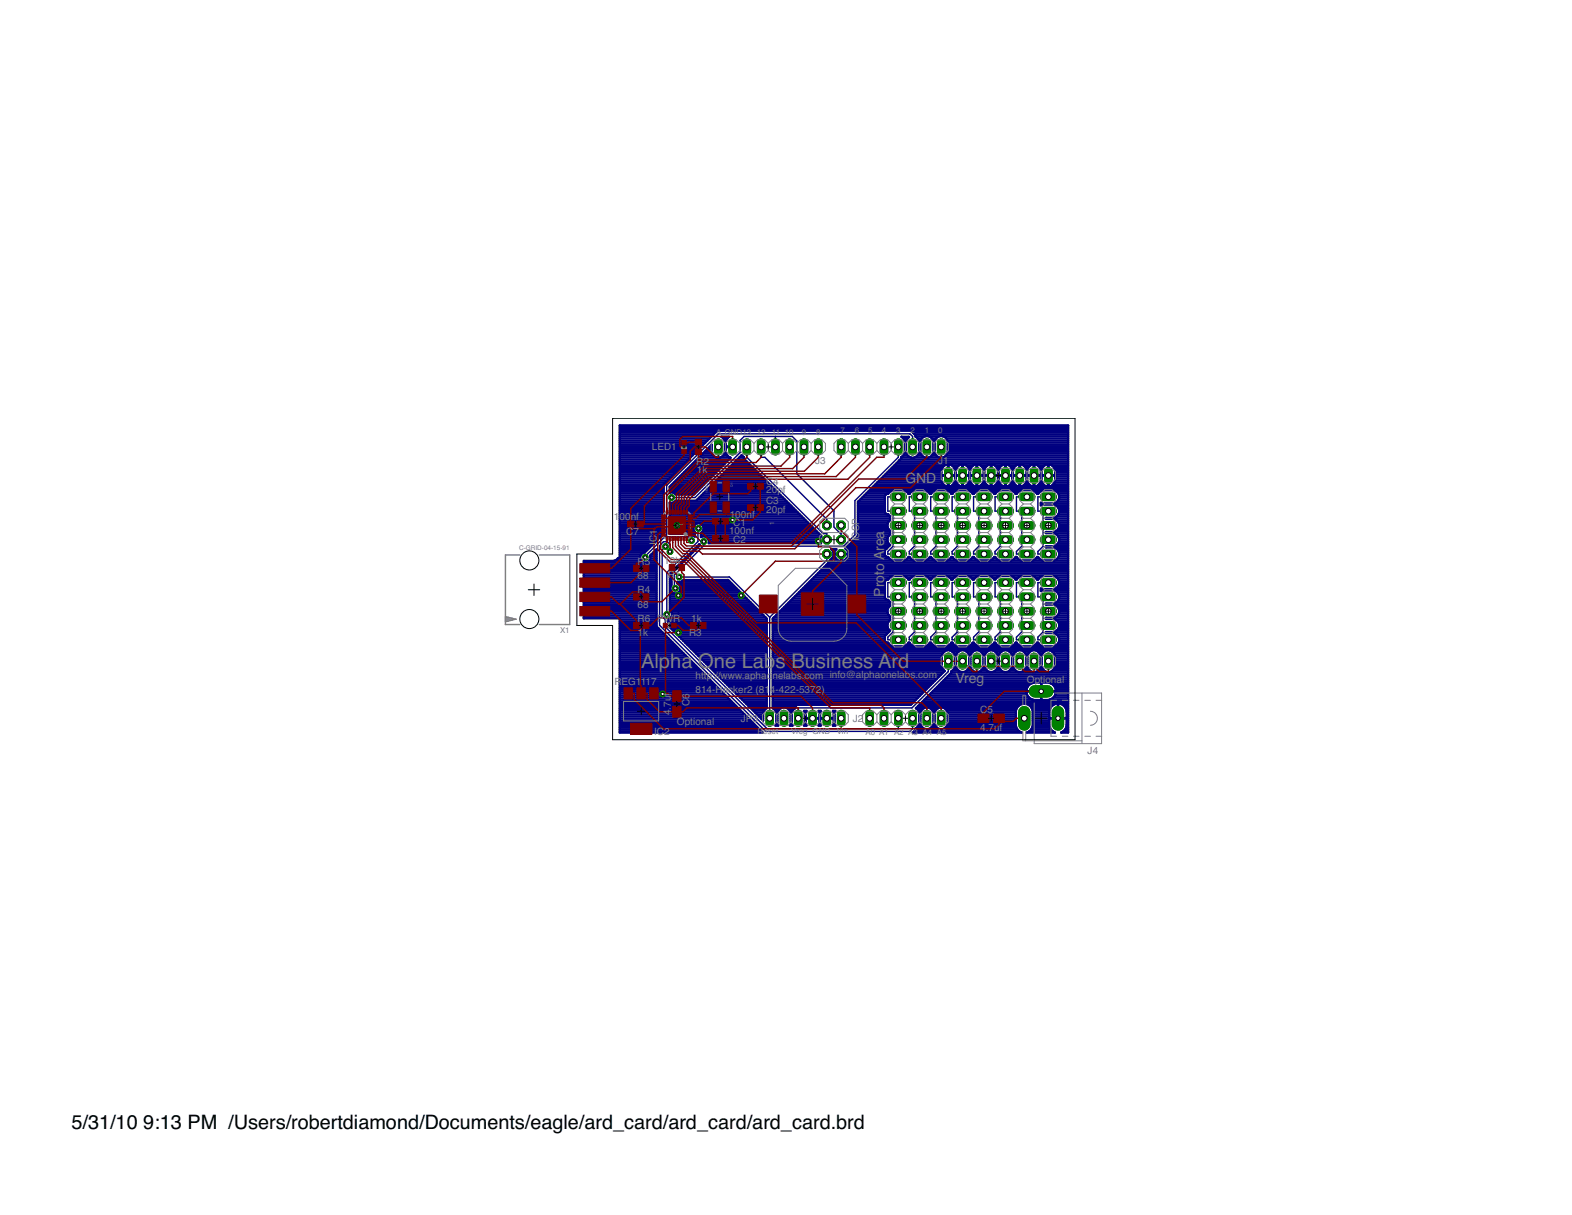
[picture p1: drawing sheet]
<svg xmlns="http://www.w3.org/2000/svg" width="279mm" height="216mm" viewBox="0 0 279 216" stroke-linecap="round" stroke-linejoin="round" font-family="sans-serif">
<defs><g id="words">
<g font-size="3.6" fill="#808080">
<text x="114" y="118.8">Alp</text>
<text x="119.1" y="118.8">ha One Lab</text>
<text x="137.8" y="118.8">s Business Ard</text>
</g>
<g font-size="3.5">
<text x="12.7" y="200.7">5/31/10</text>
<text x="25.5" y="200.7">9:13 PM /Users/robertdiamond/Documents/eagle/ard_card/ard_card/ard_card.brd</text>
</g>
<g font-size="2.5" fill="#808080">
<text x="160.9" y="85.8">GND</text>
<text x="157.1" y="95.7" transform="rotate(-90 157.1 95.7)">a</text>
<text x="157.1" y="101.5" transform="rotate(-90 157.1 101.5)">o</text>
<text x="157.1" y="99.6" transform="rotate(-90 157.1 99.6)">A</text>
<text x="157.1" y="97.9" transform="rotate(-90 157.1 97.9)">r</text>
<text x="157.1" y="97.1" transform="rotate(-90 157.1 97.1)">e</text>
<text x="157.1" y="106.1" transform="rotate(-90 157.1 106.1)">P</text>
<text x="157.1" y="104.4" transform="rotate(-90 157.1 104.4)">r</text>
<text x="157.1" y="103.6" transform="rotate(-90 157.1 103.6)">o</text>
<text x="157.1" y="102.2" transform="rotate(-90 157.1 102.2)">t</text>
<text x="169.8" y="121.3">Vreg</text>
</g>
<g font-size="1.8" fill="#808080">
<text x="115.9" y="80">LED1</text>
<text x="123.8" y="82.6">R2</text>
<text x="144.9" y="82.5">J3</text>
<text x="166.7" y="82.5">J1</text>
<text x="123.9" y="84.1">1k</text>
<text x="136.2" y="89.6">C3</text>
<text x="136.2" y="86.1">C4</text>
<text x="136.2" y="87.5">20pf</text>
<text x="109.1" y="92.5">100nf</text>
<text x="111.3" y="95">C</text>
<text x="112.6" y="95">7</text>
<text x="116.8" y="95" transform="rotate(-90 116.8 95)">1</text>
<text x="129.6" y="94.9">100nf</text>
<text x="129.7" y="92">100nf</text>
<text x="130.3" y="93.5">C1</text>
<text x="136.2" y="91.1">20pf</text>
<text x="152.7" y="95.7" transform="rotate(-90 152.7 95.7)">C</text>
<text x="152.7" y="94.4" transform="rotate(-90 152.7 94.4)">S</text>
<text x="152.7" y="93.3" transform="rotate(-90 152.7 93.3)">P</text>
<text x="113.3" y="100.4">R5</text>
<text x="116.8" y="96.8" transform="rotate(-90 116.8 96.8)">IC</text>
<text x="118.1" y="100.2">10k</text>
<text x="130.3" y="96.5">C2</text>
<text x="152.7" y="96.2" transform="rotate(-90 152.7 96.2)">I</text>
<text x="113.3" y="105.4">R4</text>
<text x="113.3" y="108">68</text>
<text x="113.3" y="102.9">68</text>
<text x="118.7" y="102.8">R</text>
<text x="119.9" y="102.8">1</text>
<text x="113.3" y="110.5">R6</text>
<text x="113.3" y="113">1</text>
<text x="114.3" y="113">k</text>
<text x="116.8" y="110.5">PWR</text>
<text x="122.5" y="113">R3</text>
<text x="122.9" y="110.5">1k</text>
<text x="109.2" y="121.8">R</text>
<text x="110.5" y="121.8">EG1117</text>
<text x="119.3" y="125.6" transform="rotate(-90 119.3 125.6)">7</text>
<text x="119.3" y="124.6" transform="rotate(-90 119.3 124.6)">u</text>
<text x="119.3" y="123.6" transform="rotate(-90 119.3 123.6)">f</text>
<text x="122.6" y="125.4" transform="rotate(-90 122.6 125.4)">C</text>
<text x="122.6" y="124.1" transform="rotate(-90 122.6 124.1)">6</text>
<text x="123.6" y="120.7">http://www.apha</text>
<text x="123.6" y="123.1">814-Hacker2 (81</text>
<text x="136.3" y="120.7">o</text>
<text x="136.9" y="123.1">4</text>
<text x="137.3" y="120.7">nelabs.com info@alphaonelabs.com</text>
<text x="137.9" y="123.1">-422-5372)</text>
<text x="182.5" y="121.3">Optional</text>
<text x="116.3" y="130.7">IC2</text>
<text x="119.3" y="127.1" transform="rotate(-90 119.3 127.1)">4</text>
<text x="119.3" y="126.1" transform="rotate(-90 119.3 126.1)">.</text>
<text x="120.3" y="128.9">Optional</text>
<text x="131.7" y="128.3">JP3</text>
<text x="151.6" y="128.3">J2</text>
<text x="174.2" y="126.6">C5</text>
<text x="174.2" y="130">4.7uf</text>
<text x="193.3" y="134">J4</text>
</g>
<g font-size="1.4" fill="#808080">
<text x="127.3" y="77.3">A GND13</text>
<text x="134.5" y="77.3">12</text>
<text x="137.2" y="77.3">11</text>
<text x="139.5" y="77.3">10</text>
<text x="142.5" y="77.3">9</text>
<text x="145.1" y="77.3">8</text>
<text x="149.4" y="77">7</text>
<text x="151.9" y="77">6</text>
<text x="154.3" y="77">5</text>
<text x="156.7" y="77">4</text>
<text x="159.3" y="77">3</text>
<text x="161.8" y="77">2</text>
<text x="164.4" y="77">1</text>
<text x="166.8" y="77">0</text>
<text x="99.5" y="112.5">X1</text>
<text x="134.7" y="130.4">Reset</text>
<text x="140.6" y="130.4">Vreg GND</text>
<text x="148.7" y="130.4">Vin</text>
<text x="153.8" y="130.6">A0 A1 A2 A3 A4 A5</text>
</g>
<g font-size="1.1" fill="#808080">
<text x="137.6" y="93.4" transform="rotate(-90 137.6 93.4)">1</text>
<text x="92.3" y="97.7">C-GRID-04-15-91</text>
</g>
<g font-size=".6" fill="#808080">
<text x="125.8" y="87.5" transform="rotate(-90 125.8 87.5)">1</text>
<text x="125.8" y="87.2" transform="rotate(-90 125.8 87.2)">6MHz</text>
<text x="130.2" y="86.5" transform="rotate(-90 130.2 86.5)">Q</text>
<text x="130.2" y="86.1" transform="rotate(-90 130.2 86.1)">1</text>
</g>
</g></defs>
<g fill="#000080" stroke="#000080" stroke-width=".25">
<path d="M120.7 102.5h8.9z"/>
<path d="M129.6 102.5l7.2 7.2z"/>
<path d="M136.8 109.7l10.2-10.2z"/>
<path d="M136.8 109.7v16.2z"/>
<path d="M147 98.4v1.1z"/>
<path d="M136.8 125.9v1.7z"/>
<path d="M120.6 105.8v6.6z"/>
<path d="M120.6 105.8h11.1z"/>
<path d="M118.5 101.7v7.5z"/>
<path d="M118.5 101.7l5.6-5.5z"/>
<path d="M124.1 94v2.2z"/>
<path d="M124.1 94v-.1z"/>
<path d="M168.6 117.5v1.8z"/>
<path d="M141.9 125.8v1.8z"/>
<path d="M141.9 125.8h20.2z"/>
<path d="M168.6 119.3l-6.5 6.5z"/>
<path d="M132.7 79.4v1.9z"/>
<path d="M147 94.8v1.1z"/>
<path d="M132.7 81.3l13.6 13.5z"/>
<path d="M146.3 94.8h.7z"/>
<path d="M117.7 97.7l.6-.6z"/>
<path d="M117.7 97.7v11.9z"/>
<path d="M117.7 109.6l.5 .5z"/>
<path d="M118.2 110.1v1.3z"/>
<path d="M118.2 111.4l18.1 18.1z"/>
<path d="M136.3 129.5h23.4z"/>
<path d="M159.7 127.6v1.9z"/>
<path d="M161.7 130l.5-.5z"/>
<path d="M136.1 130h25.6z"/>
<path d="M117.2 111.1l18.9 18.9z"/>
<path d="M117.2 97v14.1z"/>
<path d="M117.2 97l.7-.7z"/>
<path d="M117.9 96.3h.7z"/>
<path d="M118.6 96.3l.5 .5z"/>
<path d="M119.1 96.8v1.2z"/>
<path d="M162.2 127.6v1.9z"/>
<path d="M118.1 95.4h.4z"/>
<path d="M114.7 98.8l3.4-3.4z"/>
<path d="M114.7 98.8v.3z"/>
<path d="M161.7 77.1l.5 .5z"/>
<path d="M127.7 77.1h34z"/>
<path d="M118.5 86.3l9.2-9.2z"/>
<path d="M118.5 86.3v9.1z"/>
<path d="M118.5 95.4h3.8z"/>
<path d="M122.3 95.4l.6 .7z"/>
<path d="M162.2 77.6v1.8z"/>
<path d="M125 97h.1z"/>
<path d="M119.9 102.2l5.1-5.2z"/>
<path d="M119.9 102.2v2.2z"/>
<path d="M119.9 104.4l.1 .1z"/>
<path d="M159.7 81.3l-7.7 7.7z"/>
<path d="M152 89v6z"/>
<path d="M152 95l-2 2z"/>
<path d="M125.1 97h24.9z"/>
<path d="M125.1 96.2v.8z"/>
<path d="M159.7 79.4v1.9z"/>
<path d="M132.2 77.6h5.6z"/>
<path d="M131.6 78.3l.6-.7z"/>
<path d="M131.6 78.3v2.1z"/>
<path d="M123.5 88.4l8.1-8z"/>
<path d="M119.4 88.4h4.1z"/>
<path d="M137.8 77.6v.1z"/>
<path d="M137.8 77.6h3z"/>
<path d="M140.8 77.6l.8 .8z"/>
<path d="M141.6 78.4v5.8z"/>
<path d="M141.6 84.2l6.6 6.6z"/>
<path d="M148.2 90.8v2.9z"/>
<path d="M148.2 93.7l1.2 1.1z"/>
<path d="M149.4 94.8h.1z"/>
<path d="M149.5 94.8v1.1z"/>
<path d="M137.8 77.7v1.7z"/>
<path d="M135.3 79.4v1.9z"/>
<path d="M147 92.3v1.1z"/>
<path d="M135.3 81.3h.7z"/>
<path d="M136 81.3l11 11z"/>
<path d="M157.8 90.8h.9z"/>
<path d="M158.7 90.8h1z"/>
<path d="M158.7 90.8v2.6z"/>
<path d="M157.8 88.3h1.9z"/>
<path d="M157.8 88.3v2.5z"/>
<path d="M158.7 93.4h1z"/>
<path d="M158.7 93.4v2.5z"/>
<path d="M157.8 98.4h1.9z"/>
<path d="M158.7 95.9v1.2z"/>
<path d="M157.8 98l.9-.9z"/>
<path d="M157.8 98v.4z"/>
<path d="M158.7 95.9h1z"/>
<path d="M161.6 90.8h.9z"/>
<path d="M162.5 90.8h1z"/>
<path d="M162.5 90.8v2.6z"/>
<path d="M161.6 88.3h1.9z"/>
<path d="M161.6 88.3v2.5z"/>
<path d="M162.5 93.4h1z"/>
<path d="M162.5 93.4v2.5z"/>
<path d="M161.6 98.4h1.9z"/>
<path d="M162.5 95.9v1.2z"/>
<path d="M161.6 98l.9-.9z"/>
<path d="M161.6 98v.4z"/>
<path d="M162.5 95.9h1z"/>
<path d="M165.4 90.8h.9z"/>
<path d="M166.3 90.8h1z"/>
<path d="M166.3 90.8v2.6z"/>
<path d="M165.4 88.3h1.9z"/>
<path d="M165.4 88.3v2.5z"/>
<path d="M166.3 93.4h1z"/>
<path d="M166.3 93.4v2.5z"/>
<path d="M165.4 98.4h1.9z"/>
<path d="M166.3 95.9v1.2z"/>
<path d="M165.4 98l.9-.9z"/>
<path d="M165.4 98v.4z"/>
<path d="M166.3 95.9h1z"/>
<path d="M169.2 90.8h1z"/>
<path d="M170.2 90.8h.9z"/>
<path d="M170.2 90.8v2.6z"/>
<path d="M169.2 88.3h1.9z"/>
<path d="M169.2 88.3v2.5z"/>
<path d="M170.2 93.4h.9z"/>
<path d="M170.2 93.4v2.5z"/>
<path d="M169.2 98.4h1.9z"/>
<path d="M170.2 95.9v1.2z"/>
<path d="M169.2 98l1-.9z"/>
<path d="M169.2 98v.4z"/>
<path d="M170.2 95.9h.9z"/>
<path d="M173 90.8h1z"/>
<path d="M174 90.8h.9z"/>
<path d="M174 90.8v2.6z"/>
<path d="M173 88.3h1.9z"/>
<path d="M173 88.3v2.5z"/>
<path d="M174 93.4h.9z"/>
<path d="M174 93.4v2.5z"/>
<path d="M173 98.4h1.9z"/>
<path d="M174 95.9v1.2z"/>
<path d="M173 98l1-.9z"/>
<path d="M173 98v.4z"/>
<path d="M174 95.9h.9z"/>
<path d="M176.8 90.8h1z"/>
<path d="M177.8 90.8h.9z"/>
<path d="M177.8 90.8v2.6z"/>
<path d="M176.8 88.3h1.9z"/>
<path d="M176.8 88.3v2.5z"/>
<path d="M177.8 93.4h.9z"/>
<path d="M177.8 93.4v2.5z"/>
<path d="M176.8 98.4h1.9z"/>
<path d="M177.8 95.9v1.2z"/>
<path d="M176.8 98l1-.9z"/>
<path d="M176.8 98v.4z"/>
<path d="M177.8 95.9h.9z"/>
<path d="M180.7 90.8h.9z"/>
<path d="M181.6 90.8h.9z"/>
<path d="M181.6 90.8v2.6z"/>
<path d="M180.7 88.3h1.8z"/>
<path d="M180.7 88.3v2.5z"/>
<path d="M181.6 93.4h.9z"/>
<path d="M181.6 93.4v2.5z"/>
<path d="M180.7 98.4h1.8z"/>
<path d="M181.6 95.9v1.2z"/>
<path d="M180.7 98l.9-.9z"/>
<path d="M180.7 98v.4z"/>
<path d="M181.6 95.9h.9z"/>
<path d="M184.5 90.8h.9z"/>
<path d="M185.4 90.8h.9z"/>
<path d="M185.4 90.8v2.6z"/>
<path d="M184.5 88.3h1.8z"/>
<path d="M184.5 88.3v2.5z"/>
<path d="M185.4 93.4h.9z"/>
<path d="M185.4 93.4v2.5z"/>
<path d="M184.5 98.4h1.8z"/>
<path d="M185.4 95.9v1.2z"/>
<path d="M184.5 98l.9-.9z"/>
<path d="M184.5 98v.4z"/>
<path d="M185.4 95.9h.9z"/>
<path d="M157.8 106.1h.9z"/>
<path d="M158.7 106.1h1z"/>
<path d="M158.7 106.1v2.5z"/>
<path d="M157.8 103.5h1.9z"/>
<path d="M157.8 103.5v2.6z"/>
<path d="M158.7 108.6h1z"/>
<path d="M158.7 108.6v2.5z"/>
<path d="M157.8 113.7h1.9z"/>
<path d="M158.7 111.1v1.2z"/>
<path d="M157.8 113.2l.9-.9z"/>
<path d="M157.8 113.2v.5z"/>
<path d="M158.7 111.1h1z"/>
<path d="M165.4 106.1h.9z"/>
<path d="M166.3 106.1h1z"/>
<path d="M166.3 106.1v2.5z"/>
<path d="M165.4 103.5h1.9z"/>
<path d="M165.4 103.5v2.6z"/>
<path d="M166.3 108.6h1z"/>
<path d="M166.3 108.6v2.5z"/>
<path d="M165.4 113.7h1.9z"/>
<path d="M166.3 111.1v1.2z"/>
<path d="M165.4 113.2l.9-.9z"/>
<path d="M165.4 113.2v.5z"/>
<path d="M166.3 111.1h1z"/>
<path d="M161.6 106.1h.9z"/>
<path d="M162.5 106.1h1z"/>
<path d="M162.5 106.1v2.5z"/>
<path d="M161.6 103.5h1.9z"/>
<path d="M161.6 103.5v2.6z"/>
<path d="M162.5 108.6h1z"/>
<path d="M162.5 108.6v2.5z"/>
<path d="M161.6 113.7h1.9z"/>
<path d="M162.5 111.1v1.2z"/>
<path d="M161.6 113.2l.9-.9z"/>
<path d="M161.6 113.2v.5z"/>
<path d="M162.5 111.1h1z"/>
<path d="M169.2 106.1h1z"/>
<path d="M170.2 106.1h.9z"/>
<path d="M170.2 106.1v2.5z"/>
<path d="M169.2 103.5h1.9z"/>
<path d="M169.2 103.5v2.6z"/>
<path d="M170.2 108.6h.9z"/>
<path d="M170.2 108.6v2.5z"/>
<path d="M169.2 113.7h1.9z"/>
<path d="M170.2 111.1v1.2z"/>
<path d="M169.2 113.2l1-.9z"/>
<path d="M169.2 113.2v.5z"/>
<path d="M170.2 111.1h.9z"/>
<path d="M173 106.1h1z"/>
<path d="M174 106.1h.9z"/>
<path d="M174 106.1v2.5z"/>
<path d="M173 103.5h1.9z"/>
<path d="M173 103.5v2.6z"/>
<path d="M174 108.6h.9z"/>
<path d="M174 108.6v2.5z"/>
<path d="M173 113.7h1.9z"/>
<path d="M174 111.1v1.2z"/>
<path d="M173 113.2l1-.9z"/>
<path d="M173 113.2v.5z"/>
<path d="M174 111.1h.9z"/>
<path d="M176.8 106.1h1z"/>
<path d="M177.8 106.1h.9z"/>
<path d="M177.8 106.1v2.5z"/>
<path d="M176.8 103.5h1.9z"/>
<path d="M176.8 103.5v2.6z"/>
<path d="M177.8 108.6h.9z"/>
<path d="M177.8 108.6v2.5z"/>
<path d="M176.8 113.7h1.9z"/>
<path d="M177.8 111.1v1.2z"/>
<path d="M176.8 113.2l1-.9z"/>
<path d="M176.8 113.2v.5z"/>
<path d="M177.8 111.1h.9z"/>
<path d="M180.7 106.1h.9z"/>
<path d="M181.6 106.1h.9z"/>
<path d="M181.6 106.1v2.5z"/>
<path d="M180.7 103.5h1.8z"/>
<path d="M180.7 103.5v2.6z"/>
<path d="M181.6 108.6h.9z"/>
<path d="M181.6 108.6v2.5z"/>
<path d="M180.7 113.7h1.8z"/>
<path d="M181.6 111.1v1.2z"/>
<path d="M180.7 113.2l.9-.9z"/>
<path d="M180.7 113.2v.5z"/>
<path d="M181.6 111.1h.9z"/>
<path d="M184.5 106.1h.9z"/>
<path d="M185.4 106.1h.9z"/>
<path d="M185.4 106.1v2.5z"/>
<path d="M184.5 103.5h1.8z"/>
<path d="M184.5 103.5v2.6z"/>
<path d="M185.4 108.6h.9z"/>
<path d="M185.4 108.6v2.5z"/>
<path d="M184.5 113.7h1.8z"/>
<path d="M185.4 111.1v1.2z"/>
<path d="M184.5 113.2l.9-.9z"/>
<path d="M184.5 113.2v.5z"/>
<path d="M185.4 111.1h.9z"/>
</g>
<g fill="#000080" stroke="#000080" stroke-width=".42">
<path d="M119.7 101.6l-.4 .3z"/>
<path d="M119.3 101.9v2z"/>
<path d="M119.3 104v-.1z"/>
<path d="M119.3 104l-.2 .4z"/>
<path d="M119.1 104.4v.3z"/>
<path d="M119.1 104.7l.2 .4z"/>
<path d="M119.3 105.1l.2 .2z"/>
<path d="M119.5 105.3l.3 .2z"/>
<path d="M119.8 105.5h.4z"/>
<path d="M120.2 105.5l.4-.2z"/>
<path d="M120.6 105.3l.2-.2z"/>
<path d="M120.9 104.7l-.1 .4z"/>
<path d="M120.9 104.4v.3z"/>
<path d="M120.8 104l.1 .4z"/>
<path d="M120.6 103.8l.2 .2z"/>
<path d="M120.4 103.7l.2 .1z"/>
<path d="M120.4 103.4v.3z"/>
<path d="M120.4 103.4h.1z"/>
<path d="M120.5 103.4h.4z"/>
<path d="M120.9 103.4l.3-.1z"/>
<path d="M121.2 103.3l.3-.2z"/>
<path d="M121.5 103.1h7.9z"/>
<path d="M129.4 103.1l6.9 6.8z"/>
<path d="M136.3 109.9v15.8z"/>
<path d="M136.3 125.7v.1z"/>
<path d="M136.1 125.9l.2-.1z"/>
<path d="M136.1 125.9l-.3 .3z"/>
<path d="M135.8 126.2l-.2 .4z"/>
<path d="M135.6 126.6v1.4z"/>
<path d="M118.8 111.2l16.8 16.8z"/>
<path d="M118.8 110.1v1.1z"/>
<path d="M118.8 110.1l.2-.1z"/>
<path d="M119 110l.3-.3z"/>
<path d="M119.4 109.4l-.1 .3z"/>
<path d="M119.4 109v.4z"/>
<path d="M119.3 108.7l.1 .3z"/>
<path d="M119.1 108.4l.2 .3z"/>
<path d="M119.1 102v6.4z"/>
<path d="M119.1 102l5.2-5.2z"/>
<path d="M124.3 96.7l.1 .2z"/>
<path d="M124.4 96.9l-4.7 4.7z"/>
<path d="M119.5 87.5l.4 .2z"/>
<path d="M119.2 87.5h.3z"/>
<path d="M119 87.6l.2-.1z"/>
<path d="M119 86.5v1.1z"/>
<path d="M126.5 79l-7.5 7.5z"/>
<path d="M126.5 79v1.4z"/>
<path d="M126.5 80.4l.2 .4z"/>
<path d="M126.7 80.8l.3 .4z"/>
<path d="M127 81.2l.4 .1z"/>
<path d="M127.4 81.3h.5z"/>
<path d="M127.9 81.3l.4-.1z"/>
<path d="M128.3 81.2l.4-.4z"/>
<path d="M128.8 80.4l-.1 .4z"/>
<path d="M128.8 78.4v2z"/>
<path d="M128.7 78l.1 .4z"/>
<path d="M128.3 77.7l.4 .3z"/>
<path d="M128.2 77.6l.1 .1z"/>
<path d="M128.2 77.6h1.4z"/>
<path d="M129.4 77.7l.2-.1z"/>
<path d="M129.4 77.7l-.1 .2z"/>
<path d="M129.3 77.9l-.1 .1z"/>
<path d="M129.2 78l-.1 .2z"/>
<path d="M129.1 78.2l-.1 .2z"/>
<path d="M129 78.4v.1z"/>
<path d="M129 78.5v.9z"/>
<path d="M129 79.4h1.2z"/>
<path d="M130.2 79.4v.1z"/>
<path d="M129 79.5h1.2z"/>
<path d="M129 79.5v.8z"/>
<path d="M129 80.3v.2z"/>
<path d="M129 80.5l.1 .1z"/>
<path d="M129.1 80.6l.1 .2z"/>
<path d="M129.2 80.8l.1 .2z"/>
<path d="M129.3 81l.1 .1z"/>
<path d="M129.4 81.1l.2 .1z"/>
<path d="M129.6 81.2l.1 .1z"/>
<path d="M129.7 81.3h.2z"/>
<path d="M129.9 81.3l-6.6 6.6z"/>
<path d="M120.1 87.9h3.2z"/>
<path d="M119.9 87.7l.2 .2z"/>
<path d="M124.9 94.4l-.2 .3z"/>
<path d="M125.1 94.1l-.2 .3z"/>
<path d="M125.1 93.7v.4z"/>
<path d="M124.9 93.4l.2 .3z"/>
<path d="M124.7 93.1l.2 .3z"/>
<path d="M124.3 93l.4 .1z"/>
<path d="M124 93h.3z"/>
<path d="M123.6 93.1l.4-.1z"/>
<path d="M123.6 93.1l-.2 .3z"/>
<path d="M123.4 93.4l-.2 .3z"/>
<path d="M123.2 93.7v.4z"/>
<path d="M123.2 94.1l.2 .3z"/>
<path d="M123.4 94.4l.1 .2z"/>
<path d="M123.5 94.6v.8z"/>
<path d="M123.4 95.3l.1 .1z"/>
<path d="M123.1 95.1l.3 .2z"/>
<path d="M122.8 95.1h.3z"/>
<path d="M122.5 94.9l.3 .2z"/>
<path d="M122 94.9h.5z"/>
<path d="M119 94.9h3z"/>
<path d="M119 89.3v5.6z"/>
<path d="M119 89.3h.2z"/>
<path d="M119.2 89.3h.3z"/>
<path d="M119.5 89.3l.4-.1z"/>
<path d="M119.9 89.2l.2-.2z"/>
<path d="M120.1 89h3.6z"/>
<path d="M123.7 89l.4-.4z"/>
<path d="M124.1 88.6l7.7-7.7z"/>
<path d="M131.8 80.9l.3 .3z"/>
<path d="M132.1 81.2h.1z"/>
<path d="M132.2 81.2v.3z"/>
<path d="M132.2 81.5l13.6 13.5z"/>
<path d="M145.8 95l.2 .2z"/>
<path d="M145.8 95.4l.2-.2z"/>
<path d="M145.8 95.4v1z"/>
<path d="M145.8 96.4l.1 .1z"/>
<path d="M126 96.5h19.9z"/>
<path d="M126 96.4v.1z"/>
<path d="M126 96v.4z"/>
<path d="M125.9 95.7l.1 .3z"/>
<path d="M125.6 95.4l.3 .3z"/>
<path d="M125.3 95.3l.3 .1z"/>
<path d="M124.9 95.3h.4z"/>
<path d="M124.6 95.4l.3-.1z"/>
<path d="M124.6 94.7v.7z"/>
<path d="M148.3 97.9v.5z"/>
<path d="M148.3 98.4h1.2z"/>
<path d="M149.5 98.4v.1z"/>
<path d="M148.3 98.5h1.2z"/>
<path d="M148.3 98.5v.5z"/>
<path d="M148.3 99l.7 .7z"/>
<path d="M149 99.7h.5z"/>
<path d="M149.5 98.5v1.2z"/>
<path d="M149.5 98.5h.1z"/>
<path d="M149.6 98.5v1.2z"/>
<path d="M149.6 99.7h.4z"/>
<path d="M150 99.7l.7-.7z"/>
<path d="M150.7 98.5v.5z"/>
<path d="M149.6 98.5h1.1z"/>
<path d="M149.6 98.4v.1z"/>
<path d="M149.6 98.4h1.1z"/>
<path d="M150.7 97.9v.5z"/>
<path d="M150.3 97.5l.4 .4z"/>
<path d="M150.3 97.5l.2-.2z"/>
<path d="M150.5 97.3l2-2z"/>
<path d="M152.5 94.8v.5z"/>
<path d="M152.5 89.2v5.6z"/>
<path d="M152.5 89.2l7.4-7.4z"/>
<path d="M159.9 81.8l.3-.3z"/>
<path d="M160.2 81.2v.3z"/>
<path d="M160.2 81.2h.1z"/>
<path d="M160.3 81.2l.4-.4z"/>
<path d="M160.8 80.4l-.1 .4z"/>
<path d="M160.8 78.4v2z"/>
<path d="M160.7 78l.1 .4z"/>
<path d="M160.3 77.7l.4 .3z"/>
<path d="M160.2 77.6l.1 .1z"/>
<path d="M160.2 77.6h1.3z"/>
<path d="M161.5 77.7l-.3 .3z"/>
<path d="M161.2 78l-.2 .4z"/>
<path d="M161 78.4v2z"/>
<path d="M161 80.4l.2 .4z"/>
<path d="M161.2 80.8l.3 .4z"/>
<path d="M161.5 81.2l.5 .1z"/>
<path d="M162 81.3h.4z"/>
<path d="M162.4 81.3l.5-.1z"/>
<path d="M162.9 81.2l.3-.4z"/>
<path d="M163.4 80.4l-.2 .4z"/>
<path d="M163.4 78.4v2z"/>
<path d="M163.2 78l.2 .4z"/>
<path d="M162.9 77.7l.3 .3z"/>
<path d="M162.7 77.6l.2 .1z"/>
<path d="M162.7 77.3v.3z"/>
<path d="M162.4 77l.3 .3z"/>
<path d="M162.2 76.9l.2 .1z"/>
<path d="M161.9 76.5l.3 .4z"/>
<path d="M127.9 76.5h34z"/>
<path d="M127.5 76.5h.4z"/>
<path d="M127.5 76.5l-9.2 9.2z"/>
<path d="M118.3 85.7l-.3 .3z"/>
<path d="M118 86v8.9z"/>
<path d="M117.9 94.9l-3.3 3.2z"/>
<path d="M114.5 98.1h.1z"/>
<path d="M114.2 98.3l.3-.2z"/>
<path d="M114.2 98.3l-.3 .3z"/>
<path d="M113.9 98.6l-.1 .3z"/>
<path d="M113.8 98.9v.4z"/>
<path d="M113.8 99.3l.1 .3z"/>
<path d="M113.9 99.6l.3 .2z"/>
<path d="M114.2 99.8l.3 .2z"/>
<path d="M114.5 100h.4z"/>
<path d="M114.9 100l.3-.2z"/>
<path d="M115.2 99.8l.2-.2z"/>
<path d="M115.6 99.3l-.2 .3z"/>
<path d="M115.6 98.9v.4z"/>
<path d="M115.5 98.7l.1 .2z"/>
<path d="M115.5 98.7l1.2-1.1z"/>
<path d="M116.7 97.6v13.7z"/>
<path d="M116.7 111.3l.3 .3z"/>
<path d="M117 111.6l18.6 18.6z"/>
<path d="M110.2 130.2h25.4z"/>
<path d="M110.2 109.9v20.3z"/>
<path d="M103.8 109.9h6.4z"/>
<path d="M103.8 99.7v10.2z"/>
<path d="M103.8 99.7h5.3z"/>
<path d="M109.1 99.7l.5-.2z"/>
<path d="M109.8 99.2l-.2 .3z"/>
<path d="M109.8 99.2h.4z"/>
<path d="M110.2 75.6v23.6z"/>
<path d="M110.2 75.6h79.6z"/>
<path d="M189.8 75.6v54.6z"/>
<path d="M188.6 130.2h1.2z"/>
<path d="M188.6 130.2l.3-.2z"/>
<path d="M188.9 130l.2-.1z"/>
<path d="M189.1 129.9l.1-.2z"/>
<path d="M189.4 129.5l-.2 .2z"/>
<path d="M189.5 129.3l-.1 .2z"/>
<path d="M189.6 129.1l-.1 .2z"/>
<path d="M189.6 128.8v.3z"/>
<path d="M189.6 127.6v1.2z"/>
<path d="M188 127.6h1.6z"/>
<path d="M189.6 126.4v1.2z"/>
<path d="M189.6 126.2v.2z"/>
<path d="M189.5 125.9l.1 .3z"/>
<path d="M189.4 125.7l.1 .2z"/>
<path d="M189.2 125.5l.2 .2z"/>
<path d="M189.1 125.4l.1 .1z"/>
<path d="M188.9 125.2l.2 .2z"/>
<path d="M188.6 125.1l.3 .1z"/>
<path d="M188.4 125l.2 .1z"/>
<path d="M188.2 125h.2z"/>
<path d="M188 125h.2z"/>
<path d="M188 125v2.6z"/>
<path d="M187.9 125h.1z"/>
<path d="M187.7 125h.2z"/>
<path d="M187.5 125.1l.2-.1z"/>
<path d="M187.2 125.2l.3-.1z"/>
<path d="M187 125.4l.2-.2z"/>
<path d="M186.9 125.5l.1-.1z"/>
<path d="M186.9 125.5l-.2 .2z"/>
<path d="M186.7 125.7l-.1 .2z"/>
<path d="M186.6 125.9l-.1 .3z"/>
<path d="M186.5 126.2v.2z"/>
<path d="M186.5 126.4v1.2z"/>
<path d="M186.5 127.6h1.5z"/>
<path d="M186.5 127.6v1.2z"/>
<path d="M186.5 128.8v.3z"/>
<path d="M186.5 129.1l.1 .2z"/>
<path d="M186.6 129.3l.1 .2z"/>
<path d="M186.7 129.5l.2 .2z"/>
<path d="M186.9 129.7l.1 .2z"/>
<path d="M187 129.9l.2 .1z"/>
<path d="M187.2 130l.3 .2z"/>
<path d="M182.5 130.2h5z"/>
<path d="M182.5 130.2l.4-.2z"/>
<path d="M182.9 130l.4-.4z"/>
<path d="M183.6 129l-.3 .6z"/>
<path d="M183.6 126.2v2.8z"/>
<path d="M183.3 125.7l.3 .5z"/>
<path d="M182.9 125.3l.4 .4z"/>
<path d="M182.4 125.1l.5 .2z"/>
<path d="M181.8 125.1h.6z"/>
<path d="M181.2 125.3l.6-.2z"/>
<path d="M180.8 125.7l.4-.4z"/>
<path d="M180.8 125.7l-.2 .5z"/>
<path d="M180.6 126.2v2.8z"/>
<path d="M180.6 129l.2 .6z"/>
<path d="M180.8 129.6l.4 .4z"/>
<path d="M181.2 130l.4 .2z"/>
<path d="M162.3 130.2h19.3z"/>
<path d="M162.3 130.2l.1-.2z"/>
<path d="M162.4 130l.3-.3z"/>
<path d="M162.7 129.4v.3z"/>
<path d="M162.7 129.4h.2z"/>
<path d="M162.9 129.4l.3-.3z"/>
<path d="M163.4 128.6l-.2 .5z"/>
<path d="M163.4 126.6v2z"/>
<path d="M163.2 126.2l.2 .4z"/>
<path d="M162.9 125.9l.3 .3z"/>
<path d="M169.1 119.5l-6.3 6.4z"/>
<path d="M169.1 119.3v.2z"/>
<path d="M169.1 119.3l.1-.1z"/>
<path d="M169.2 119.2l.3-.3z"/>
<path d="M169.7 118.5l-.2 .4z"/>
<path d="M169.7 116.5v2z"/>
<path d="M169.5 116.1l.2 .4z"/>
<path d="M169.2 115.7l.3 .4z"/>
<path d="M168.8 115.5l.4 .2z"/>
<path d="M168.3 115.5h.5z"/>
<path d="M167.9 115.7l.4-.2z"/>
<path d="M167.6 116.1l.3-.4z"/>
<path d="M167.6 116.1l-.2 .4z"/>
<path d="M167.4 116.5v2z"/>
<path d="M167.4 118.5l.2 .4z"/>
<path d="M167.6 118.9l.3 .3z"/>
<path d="M167.9 119.2l-6 6z"/>
<path d="M141.7 125.2h20.2z"/>
<path d="M141.7 125.2l-.3 .4z"/>
<path d="M141.4 125.6v.2z"/>
<path d="M141.2 125.9l.2-.1z"/>
<path d="M141.2 125.9l-.3 .3z"/>
<path d="M140.9 126.2l-.2 .4z"/>
<path d="M140.7 126.6v2z"/>
<path d="M140.7 128.6l.2 .3z"/>
<path d="M140.4 128.9h.5z"/>
<path d="M140.5 128.6l-.1 .3z"/>
<path d="M140.5 126.6v2z"/>
<path d="M140.3 126.2l.2 .4z"/>
<path d="M140 125.9l.3 .3z"/>
<path d="M139.6 125.7l.4 .2z"/>
<path d="M139.1 125.7h.5z"/>
<path d="M138.7 125.9l.4-.2z"/>
<path d="M138.7 125.9l-.3 .3z"/>
<path d="M138.4 126.2l-.2 .4z"/>
<path d="M138.2 126.6v2z"/>
<path d="M138.2 128.6l.1 .3z"/>
<path d="M137.8 128.9h.5z"/>
<path d="M138 128.6l-.2 .3z"/>
<path d="M138 126.6v2z"/>
<path d="M137.8 126.2l.2 .4z"/>
<path d="M137.5 125.9l.3 .3z"/>
<path d="M137.4 125.8l.1 .1z"/>
<path d="M137.4 125.7v.1z"/>
<path d="M137.4 109.9v15.8z"/>
<path d="M137.4 109.9l9.8-9.8z"/>
<path d="M147.5 99.8l-.3 .3z"/>
<path d="M147.5 99.6v.2z"/>
<path d="M147.5 99.6l.6-.7z"/>
<path d="M148.1 98v.9z"/>
<path d="M147.7 97.6l.4 .4z"/>
<path d="M147.7 97.6h1z"/>
<path d="M148.7 97.6l-.4 .3z"/>
<path d="M171 84.5v2z"/>
<path d="M171 84.5h.1z"/>
<path d="M171.1 84.5v2z"/>
<path d="M171.2 86.5l.2-.1z"/>
<path d="M171.4 86.4h.2z"/>
<path d="M171.6 86.4l.1-.1z"/>
<path d="M171.7 86.3l.2-.1z"/>
<path d="M171.9 86.2l.1-.2z"/>
<path d="M172.1 85.9l-.1 .1z"/>
<path d="M172.2 85.7l-.1 .2z"/>
<path d="M172.3 85.5l-.1 .2z"/>
<path d="M172.3 85.3v.2z"/>
<path d="M172.3 84.5v.8z"/>
<path d="M171.1 84.5h1.2z"/>
<path d="M171.1 84.4v.1z"/>
<path d="M171.1 84.4h1.2z"/>
<path d="M172.3 83.6v.8z"/>
<path d="M172.3 83.4v.2z"/>
<path d="M172.2 83.2l.1 .2z"/>
<path d="M172.1 83.1l.1 .1z"/>
<path d="M172 82.9l.1 .2z"/>
<path d="M171.9 82.8l.1 .1z"/>
<path d="M171.7 82.7l.2 .1z"/>
<path d="M171.6 82.6l.1 .1z"/>
<path d="M171.4 82.5l.2 .1z"/>
<path d="M171.2 82.5h.2z"/>
<path d="M171.1 82.5v1.9z"/>
<path d="M171 84.4h.1z"/>
<path d="M171 82.5v1.9z"/>
<path d="M170.8 82.5h.2z"/>
<path d="M170.6 82.6l.2-.1z"/>
<path d="M170.5 82.7l.1-.1z"/>
<path d="M170.3 82.8l.2-.1z"/>
<path d="M170.3 82.8l-.1 .1z"/>
<path d="M170.2 82.9l-.1 .2z"/>
<path d="M170.1 83.1l-.2 .1z"/>
<path d="M169.9 83.2v.2z"/>
<path d="M169.9 83.4v.2z"/>
<path d="M169.9 83.6v.8z"/>
<path d="M169.9 84.4h1.1z"/>
<path d="M171 84.4v.1z"/>
<path d="M169.9 84.5h1.1z"/>
<path d="M169.9 84.5v.8z"/>
<path d="M169.9 85.3v.2z"/>
<path d="M169.9 85.5v.2z"/>
<path d="M169.9 85.7l.2 .2z"/>
<path d="M170.1 85.9l.1 .1z"/>
<path d="M170.2 86l.1 .2z"/>
<path d="M170.3 86.2l.2 .1z"/>
<path d="M170.5 86.3l.1 .1z"/>
<path d="M170.6 86.4h.2z"/>
<path d="M170.8 86.4l.2 .1z"/>
<path d="M176.1 84.5v2z"/>
<path d="M176.1 84.5h.1z"/>
<path d="M176.2 84.5v2z"/>
<path d="M176.3 86.5l.1-.1z"/>
<path d="M176.4 86.4h.2z"/>
<path d="M176.6 86.4l.2-.1z"/>
<path d="M176.8 86.3l.2-.1z"/>
<path d="M177 86.2l.1-.2z"/>
<path d="M177.2 85.9l-.1 .1z"/>
<path d="M177.3 85.7l-.1 .2z"/>
<path d="M177.4 85.5l-.1 .2z"/>
<path d="M177.4 85.3v.2z"/>
<path d="M177.4 84.5v.8z"/>
<path d="M176.2 84.5h1.2z"/>
<path d="M176.2 84.4v.1z"/>
<path d="M176.2 84.4h1.2z"/>
<path d="M177.4 83.6v.8z"/>
<path d="M177.4 83.4v.2z"/>
<path d="M177.3 83.2l.1 .2z"/>
<path d="M177.2 83.1l.1 .1z"/>
<path d="M177.1 82.9l.1 .2z"/>
<path d="M177 82.8l.1 .1z"/>
<path d="M176.8 82.7l.2 .1z"/>
<path d="M176.6 82.6l.2 .1z"/>
<path d="M176.4 82.5l.2 .1z"/>
<path d="M176.3 82.5h.1z"/>
<path d="M176.2 82.5v1.9z"/>
<path d="M176.1 84.4h.1z"/>
<path d="M176.1 82.5v1.9z"/>
<path d="M175.9 82.5h.2z"/>
<path d="M175.7 82.6l.2-.1z"/>
<path d="M175.5 82.7l.2-.1z"/>
<path d="M175.4 82.8l.1-.1z"/>
<path d="M175.4 82.8l-.2 .1z"/>
<path d="M175.2 82.9l-.1 .2z"/>
<path d="M175.1 83.1l-.1 .1z"/>
<path d="M175 83.2v.2z"/>
<path d="M175 83.4l-.1 .2z"/>
<path d="M174.9 83.6v.8z"/>
<path d="M174.9 84.4h1.2z"/>
<path d="M176.1 84.4v.1z"/>
<path d="M174.9 84.5h1.2z"/>
<path d="M174.9 84.5v.8z"/>
<path d="M174.9 85.3l.1 .2z"/>
<path d="M175 85.5v.2z"/>
<path d="M175 85.7l.1 .2z"/>
<path d="M175.1 85.9l.1 .1z"/>
<path d="M175.2 86l.2 .2z"/>
<path d="M175.4 86.2l.1 .1z"/>
<path d="M175.5 86.3l.2 .1z"/>
<path d="M175.7 86.4h.2z"/>
<path d="M175.9 86.4l.2 .1z"/>
<path d="M181.2 84.5v2z"/>
<path d="M181.2 84.5h.1z"/>
<path d="M181.3 84.5v2z"/>
<path d="M181.3 86.5l.2-.1z"/>
<path d="M181.5 86.4h.2z"/>
<path d="M181.7 86.4l.2-.1z"/>
<path d="M181.9 86.3l.1-.1z"/>
<path d="M182 86.2l.2-.2z"/>
<path d="M182.3 85.9l-.1 .1z"/>
<path d="M182.4 85.7l-.1 .2z"/>
<path d="M182.4 85.5v.2z"/>
<path d="M182.5 85.3l-.1 .2z"/>
<path d="M182.5 84.5v.8z"/>
<path d="M181.3 84.5h1.2z"/>
<path d="M181.3 84.4v.1z"/>
<path d="M181.3 84.4h1.2z"/>
<path d="M182.5 83.6v.8z"/>
<path d="M182.4 83.4l.1 .2z"/>
<path d="M182.4 83.2v.2z"/>
<path d="M182.3 83.1l.1 .1z"/>
<path d="M182.2 82.9l.1 .2z"/>
<path d="M182 82.8l.2 .1z"/>
<path d="M181.9 82.7l.1 .1z"/>
<path d="M181.7 82.6l.2 .1z"/>
<path d="M181.5 82.5l.2 .1z"/>
<path d="M181.3 82.5h.2z"/>
<path d="M181.3 82.5v1.9z"/>
<path d="M181.2 84.4h.1z"/>
<path d="M181.2 82.5v1.9z"/>
<path d="M181 82.5h.1z"/>
<path d="M180.8 82.6l.2-.1z"/>
<path d="M180.6 82.7l.2-.1z"/>
<path d="M180.4 82.8l.2-.1z"/>
<path d="M180.4 82.8l-.1 .1z"/>
<path d="M180.3 82.9l-.1 .2z"/>
<path d="M180.2 83.1l-.1 .1z"/>
<path d="M180.1 83.2l-.1 .2z"/>
<path d="M180 83.4v.2z"/>
<path d="M180 83.6v.8z"/>
<path d="M180 84.4h1.2z"/>
<path d="M181.2 84.4v.1z"/>
<path d="M180 84.5h1.2z"/>
<path d="M180 84.5v.8z"/>
<path d="M180 85.3v.2z"/>
<path d="M180 85.5l.1 .2z"/>
<path d="M180.1 85.7l.1 .2z"/>
<path d="M180.2 85.9l.1 .1z"/>
<path d="M180.3 86l.1 .2z"/>
<path d="M180.4 86.2l.2 .1z"/>
<path d="M180.6 86.3l.2 .1z"/>
<path d="M180.8 86.4h.2z"/>
<path d="M181 86.4l.1 .1z"/>
<path d="M186.3 84.5v2z"/>
<path d="M186.3 84.5h.1z"/>
<path d="M186.4 84.5v2z"/>
<path d="M186.4 86.5l.2-.1z"/>
<path d="M186.6 86.4h.2z"/>
<path d="M186.8 86.4l.2-.1z"/>
<path d="M187 86.3l.1-.1z"/>
<path d="M187.1 86.2l.1-.2z"/>
<path d="M187.4 85.9l-.2 .1z"/>
<path d="M187.5 85.7l-.1 .2z"/>
<path d="M187.5 85.5v.2z"/>
<path d="M187.5 85.3v.2z"/>
<path d="M187.5 84.5v.8z"/>
<path d="M186.4 84.5h1.1z"/>
<path d="M186.4 84.4v.1z"/>
<path d="M186.4 84.4h1.1z"/>
<path d="M187.5 83.6v.8z"/>
<path d="M187.5 83.4v.2z"/>
<path d="M187.5 83.2v.2z"/>
<path d="M187.4 83.1l.1 .1z"/>
<path d="M187.2 82.9l.2 .2z"/>
<path d="M187.1 82.8l.1 .1z"/>
<path d="M187 82.7l.1 .1z"/>
<path d="M186.8 82.6l.2 .1z"/>
<path d="M186.6 82.5l.2 .1z"/>
<path d="M186.4 82.5h.2z"/>
<path d="M186.4 82.5v1.9z"/>
<path d="M186.3 84.4h.1z"/>
<path d="M186.3 82.5v1.9z"/>
<path d="M186 82.5h.2z"/>
<path d="M185.8 82.6l.2-.1z"/>
<path d="M185.7 82.7l.1-.1z"/>
<path d="M185.5 82.8l.2-.1z"/>
<path d="M185.5 82.8l-.1 .1z"/>
<path d="M185.4 82.9l-.1 .2z"/>
<path d="M185.3 83.1l-.1 .1z"/>
<path d="M185.2 83.2l-.1 .2z"/>
<path d="M185.1 83.4v.2z"/>
<path d="M185.1 83.6v.8z"/>
<path d="M185.1 84.4h1.2z"/>
<path d="M186.3 84.4v.1z"/>
<path d="M185.1 84.5h1.2z"/>
<path d="M185.1 84.5v.8z"/>
<path d="M185.1 85.3v.2z"/>
<path d="M185.1 85.5l.1 .2z"/>
<path d="M185.2 85.7l.1 .2z"/>
<path d="M185.3 85.9l.1 .1z"/>
<path d="M185.4 86l.1 .2z"/>
<path d="M185.5 86.2l.2 .1z"/>
<path d="M185.7 86.3l.1 .1z"/>
<path d="M185.8 86.4h.2z"/>
<path d="M186 86.4l.2 .1z"/>
<path d="M172.3 116.5v2z"/>
<path d="M172.1 116.1l.2 .4z"/>
<path d="M171.7 115.7l.4 .4z"/>
<path d="M171.3 115.5l.4 .2z"/>
<path d="M170.9 115.5h.4z"/>
<path d="M170.4 115.7l.5-.2z"/>
<path d="M170.1 116.1l.3-.4z"/>
<path d="M170.1 116.1l-.2 .4z"/>
<path d="M169.9 116.5v2z"/>
<path d="M169.9 118.5l.2 .4z"/>
<path d="M170.1 118.9l.3 .3z"/>
<path d="M170.4 119.2l.5 .2z"/>
<path d="M170.9 119.4h.4z"/>
<path d="M171.3 119.4l.4-.2z"/>
<path d="M171.7 119.2l.4-.3z"/>
<path d="M172.3 118.5l-.2 .4z"/>
<path d="M174.8 116.5v2z"/>
<path d="M174.6 116.1l.2 .4z"/>
<path d="M174.3 115.7l.3 .4z"/>
<path d="M173.9 115.5l.4 .2z"/>
<path d="M173.4 115.5h.5z"/>
<path d="M173 115.7l.4-.2z"/>
<path d="M172.6 116.1l.4-.4z"/>
<path d="M172.6 116.1l-.1 .4z"/>
<path d="M172.5 116.5v2z"/>
<path d="M172.5 118.5l.1 .4z"/>
<path d="M172.6 118.9l.4 .3z"/>
<path d="M173 119.2l.4 .2z"/>
<path d="M173.4 119.4h.5z"/>
<path d="M173.9 119.4l.4-.2z"/>
<path d="M174.3 119.2l.3-.3z"/>
<path d="M174.8 118.5l-.2 .4z"/>
<path d="M177.3 116.5v2z"/>
<path d="M177.2 116.1l.1 .4z"/>
<path d="M176.8 115.7l.4 .4z"/>
<path d="M176.4 115.5l.4 .2z"/>
<path d="M175.9 115.5h.5z"/>
<path d="M175.5 115.7l.4-.2z"/>
<path d="M175.5 115.7l-.3 .4z"/>
<path d="M175.2 116.1l-.2 .4z"/>
<path d="M175 116.5v2z"/>
<path d="M175 118.5l.2 .4z"/>
<path d="M175.2 118.9l.3 .3z"/>
<path d="M175.5 119.2l.4 .2z"/>
<path d="M175.9 119.4h.5z"/>
<path d="M176.4 119.4l.4-.2z"/>
<path d="M176.8 119.2l.4-.3z"/>
<path d="M177.3 118.5l-.1 .4z"/>
<path d="M179.9 116.5v2z"/>
<path d="M179.7 116.1l.2 .4z"/>
<path d="M179.4 115.7l.3 .4z"/>
<path d="M178.9 115.5l.5 .2z"/>
<path d="M178.5 115.5h.4z"/>
<path d="M178 115.7l.5-.2z"/>
<path d="M178 115.7l-.3 .4z"/>
<path d="M177.7 116.1l-.2 .4z"/>
<path d="M177.5 116.5v2z"/>
<path d="M177.5 118.5l.2 .4z"/>
<path d="M177.7 118.9l.3 .3z"/>
<path d="M178 119.2l.5 .2z"/>
<path d="M178.5 119.4h.4z"/>
<path d="M178.9 119.4l.5-.2z"/>
<path d="M179.4 119.2l.3-.3z"/>
<path d="M179.9 118.5l-.2 .4z"/>
<path d="M182.4 116.5v2z"/>
<path d="M182.2 116.1l.2 .4z"/>
<path d="M181.9 115.7l.3 .4z"/>
<path d="M181.5 115.5l.4 .2z"/>
<path d="M181 115.5h.5z"/>
<path d="M180.6 115.7l.4-.2z"/>
<path d="M180.6 115.7l-.3 .4z"/>
<path d="M180.3 116.1l-.2 .4z"/>
<path d="M180.1 116.5v2z"/>
<path d="M180.1 118.5l.2 .4z"/>
<path d="M180.3 118.9l.3 .3z"/>
<path d="M180.6 119.2l.4 .2z"/>
<path d="M181 119.4h.5z"/>
<path d="M181.5 119.4l.4-.2z"/>
<path d="M181.9 119.2l.3-.3z"/>
<path d="M182.4 118.5l-.2 .4z"/>
<path d="M185 116.5v2z"/>
<path d="M184.8 116.1l.2 .4z"/>
<path d="M184.4 115.7l.4 .4z"/>
<path d="M184 115.5l.4 .2z"/>
<path d="M183.6 115.5h.4z"/>
<path d="M183.1 115.7l.5-.2z"/>
<path d="M183.1 115.7l-.3 .4z"/>
<path d="M182.8 116.1l-.2 .4z"/>
<path d="M182.6 116.5v2z"/>
<path d="M182.6 118.5l.2 .4z"/>
<path d="M182.8 118.9l.3 .3z"/>
<path d="M183.1 119.2l.5 .2z"/>
<path d="M183.6 119.4h.4z"/>
<path d="M184 119.4l.4-.2z"/>
<path d="M184.4 119.2l.4-.3z"/>
<path d="M185 118.5l-.2 .4z"/>
<path d="M187.5 116.5v2z"/>
<path d="M187.3 116.1l.2 .4z"/>
<path d="M187 115.7l.3 .4z"/>
<path d="M186.6 115.5l.4 .2z"/>
<path d="M186.1 115.5h.5z"/>
<path d="M185.7 115.7l.4-.2z"/>
<path d="M185.7 115.7l-.4 .4z"/>
<path d="M185.3 116.1l-.2 .4z"/>
<path d="M185.1 116.5v2z"/>
<path d="M185.1 118.5l.2 .4z"/>
<path d="M185.3 118.9l.4 .3z"/>
<path d="M185.7 119.2l.4 .2z"/>
<path d="M186.1 119.4h.5z"/>
<path d="M186.6 119.4l.4-.2z"/>
<path d="M187 119.2l.3-.3z"/>
<path d="M187.5 118.5l-.2 .4z"/>
<path d="M187.3 112.3l.4-.2z"/>
<path d="M187.7 112.1l.4-.3z"/>
<path d="M188.3 111.4l-.2 .4z"/>
<path d="M188.3 110.9v.5z"/>
<path d="M188.1 110.5l.2 .4z"/>
<path d="M187.7 110.2l.4 .3z"/>
<path d="M187.3 110l.4 .2z"/>
<path d="M185.9 110h1.4z"/>
<path d="M185.9 109.8v.2z"/>
<path d="M185.9 109.8h1.4z"/>
<path d="M187.3 109.8l.4-.2z"/>
<path d="M188.1 109.3l-.4 .3z"/>
<path d="M188.3 108.8l-.2 .5z"/>
<path d="M188.3 108.4v.4z"/>
<path d="M188.1 107.9l.2 .5z"/>
<path d="M187.7 107.6l.4 .3z"/>
<path d="M187.3 107.4l.4 .2z"/>
<path d="M185.9 107.4h1.4z"/>
<path d="M185.9 107.2v.2z"/>
<path d="M185.9 107.2h1.4z"/>
<path d="M187.3 107.2l.4-.1z"/>
<path d="M188.1 106.7l-.4 .4z"/>
<path d="M188.3 106.3l-.2 .4z"/>
<path d="M188.3 105.8v.5z"/>
<path d="M188.1 105.4l.2 .4z"/>
<path d="M187.7 105.1l.4 .3z"/>
<path d="M187.3 104.9l.4 .2z"/>
<path d="M185.3 104.9h2z"/>
<path d="M185 105l.3-.1z"/>
<path d="M185 104.6v.4z"/>
<path d="M185 104.6l.3 .1z"/>
<path d="M185.3 104.7h2z"/>
<path d="M187.3 104.7l.4-.2z"/>
<path d="M188.1 104.2l-.4 .3z"/>
<path d="M188.3 103.8l-.2 .4z"/>
<path d="M188.3 103.3v.5z"/>
<path d="M188.1 102.9l.2 .4z"/>
<path d="M187.7 102.5l.4 .4z"/>
<path d="M187.3 102.4l.4 .1z"/>
<path d="M185.3 102.4h2z"/>
<path d="M184.9 102.5l.4-.1z"/>
<path d="M184.9 102.5l-.3 .4z"/>
<path d="M184.6 102.9l-.1 .1z"/>
<path d="M184.3 103h.2z"/>
<path d="M184.3 102.9v.1z"/>
<path d="M183.9 102.5l.4 .4z"/>
<path d="M183.5 102.4l.4 .1z"/>
<path d="M181.5 102.4h2z"/>
<path d="M181.1 102.5l.4-.1z"/>
<path d="M181.1 102.5l-.3 .4z"/>
<path d="M180.8 102.9l-.1 .1z"/>
<path d="M180.5 103h.2z"/>
<path d="M180.4 102.9l.1 .1z"/>
<path d="M180.1 102.5l.3 .4z"/>
<path d="M179.7 102.4l.4 .1z"/>
<path d="M177.7 102.4h2z"/>
<path d="M177.3 102.5l.4-.1z"/>
<path d="M177.3 102.5l-.3 .4z"/>
<path d="M177 102.9l-.1 .1z"/>
<path d="M176.7 103h.2z"/>
<path d="M176.7 102.9v.1z"/>
<path d="M176.3 102.5l.4 .4z"/>
<path d="M175.9 102.4l.4 .1z"/>
<path d="M173.9 102.4h2z"/>
<path d="M173.5 102.5l.4-.1z"/>
<path d="M173.5 102.5l-.4 .4z"/>
<path d="M173.1 102.9v.1z"/>
<path d="M172.9 103h.2z"/>
<path d="M172.8 102.9l.1 .1z"/>
<path d="M172.5 102.5l.3 .4z"/>
<path d="M172.1 102.4l.4 .1z"/>
<path d="M170.1 102.4h2z"/>
<path d="M169.7 102.5l.4-.1z"/>
<path d="M169.7 102.5l-.4 .4z"/>
<path d="M169.3 102.9v.1z"/>
<path d="M169.1 103h.2z"/>
<path d="M169 102.9l.1 .1z"/>
<path d="M168.7 102.5l.3 .4z"/>
<path d="M168.3 102.4l.4 .1z"/>
<path d="M166.3 102.4h2z"/>
<path d="M165.9 102.5l.4-.1z"/>
<path d="M165.9 102.5l-.4 .4z"/>
<path d="M165.5 102.9v.1z"/>
<path d="M165.3 103h.2z"/>
<path d="M165.2 102.9l.1 .1z"/>
<path d="M164.9 102.5l.3 .4z"/>
<path d="M164.5 102.4l.4 .1z"/>
<path d="M162.5 102.4h2z"/>
<path d="M162.1 102.5l.4-.1z"/>
<path d="M162.1 102.5l-.4 .4z"/>
<path d="M161.7 102.9v.1z"/>
<path d="M161.5 103h.2z"/>
<path d="M161.4 102.9l.1 .1z"/>
<path d="M161.1 102.5l.3 .4z"/>
<path d="M160.7 102.4l.4 .1z"/>
<path d="M158.7 102.4h2z"/>
<path d="M158.2 102.5l.5-.1z"/>
<path d="M158.2 102.5l-.3 .4z"/>
<path d="M157.9 102.9v.1z"/>
<path d="M157.6 103h.3z"/>
<path d="M157.6 103l-.3 .3z"/>
<path d="M157.3 103.3v3z"/>
<path d="M157.3 106.3l.3 .3z"/>
<path d="M157.6 106.6h.3z"/>
<path d="M157.9 106.6v.1z"/>
<path d="M157.9 106.7l.3 .3z"/>
<path d="M158.2 107v.7z"/>
<path d="M158.2 107.7l-.3 .2z"/>
<path d="M157.9 107.9l-.2 .5z"/>
<path d="M157.7 108.4v.4z"/>
<path d="M157.7 108.8l.2 .5z"/>
<path d="M157.9 109.3l.3 .3z"/>
<path d="M158.2 109.6v.6z"/>
<path d="M157.9 110.5l.3-.3z"/>
<path d="M157.9 110.5l-.2 .4z"/>
<path d="M157.7 110.9v.5z"/>
<path d="M157.7 111.4l.2 .4z"/>
<path d="M157.9 111.8l.3 .3z"/>
<path d="M158.2 112.1l-.6 .6z"/>
<path d="M157.6 112.7l-.3 .3z"/>
<path d="M157.3 113v.5z"/>
<path d="M157.3 113.5v.4z"/>
<path d="M157.3 113.9l.3 .3z"/>
<path d="M157.6 114.2h.3z"/>
<path d="M157.9 114.2v.1z"/>
<path d="M157.9 114.3l.3 .4z"/>
<path d="M158.2 114.7l.5 .2z"/>
<path d="M158.7 114.9h2z"/>
<path d="M160.7 114.9l.4-.2z"/>
<path d="M161.1 114.7l.3-.4z"/>
<path d="M161.5 114.2l-.1 .1z"/>
<path d="M161.5 114.2h.2z"/>
<path d="M161.7 114.2v.1z"/>
<path d="M161.7 114.3l.4 .4z"/>
<path d="M162.1 114.7l.4 .2z"/>
<path d="M162.5 114.9h2z"/>
<path d="M164.5 114.9l.4-.2z"/>
<path d="M164.9 114.7l.3-.4z"/>
<path d="M165.3 114.2l-.1 .1z"/>
<path d="M165.3 114.2h.2z"/>
<path d="M165.5 114.2v.1z"/>
<path d="M165.5 114.3l.4 .4z"/>
<path d="M165.9 114.7l.4 .2z"/>
<path d="M166.3 114.9h2z"/>
<path d="M168.3 114.9l.4-.2z"/>
<path d="M168.7 114.7l.3-.4z"/>
<path d="M169.1 114.2l-.1 .1z"/>
<path d="M169.1 114.2h.2z"/>
<path d="M169.3 114.2v.1z"/>
<path d="M169.3 114.3l.4 .4z"/>
<path d="M169.7 114.7l.4 .2z"/>
<path d="M170.1 114.9h2z"/>
<path d="M172.1 114.9l.4-.2z"/>
<path d="M172.5 114.7l.3-.4z"/>
<path d="M172.9 114.2l-.1 .1z"/>
<path d="M172.9 114.2h.2z"/>
<path d="M173.1 114.2v.1z"/>
<path d="M173.1 114.3l.4 .4z"/>
<path d="M173.5 114.7l.4 .2z"/>
<path d="M173.9 114.9h2z"/>
<path d="M175.9 114.9l.4-.2z"/>
<path d="M176.3 114.7l.4-.4z"/>
<path d="M176.7 114.2v.1z"/>
<path d="M176.7 114.2h.2z"/>
<path d="M176.9 114.2l.1 .1z"/>
<path d="M177 114.3l.3 .4z"/>
<path d="M177.3 114.7l.4 .2z"/>
<path d="M177.7 114.9h2z"/>
<path d="M179.7 114.9l.4-.2z"/>
<path d="M180.1 114.7l.3-.4z"/>
<path d="M180.5 114.2l-.1 .1z"/>
<path d="M180.5 114.2h.2z"/>
<path d="M180.7 114.2l.1 .1z"/>
<path d="M180.8 114.3l.3 .4z"/>
<path d="M181.1 114.7l.4 .2z"/>
<path d="M181.5 114.9h2z"/>
<path d="M183.5 114.9l.4-.2z"/>
<path d="M183.9 114.7l.4-.4z"/>
<path d="M184.3 114.2v.1z"/>
<path d="M184.3 114.2h.2z"/>
<path d="M184.5 114.2l.1 .1z"/>
<path d="M184.6 114.3l.3 .4z"/>
<path d="M184.9 114.7l.4 .2z"/>
<path d="M185.3 114.9h2z"/>
<path d="M187.3 114.9l.4-.2z"/>
<path d="M187.7 114.7l.4-.4z"/>
<path d="M188.3 113.9l-.2 .4z"/>
<path d="M188.3 113.5v.4z"/>
<path d="M188.1 113l.2 .5z"/>
<path d="M187.7 112.7l.4 .3z"/>
<path d="M187.3 112.5l.4 .2z"/>
<path d="M185.9 112.5h1.4z"/>
<path d="M185.9 112.3v.2z"/>
<path d="M185.9 112.3h1.4z"/>
<path d="M182.4 122.7v.1z"/>
<path d="M182.4 122.8h2.7z"/>
<path d="M182.4 122.9h2.7z"/>
<path d="M182.4 122.9v.1z"/>
<path d="M182.4 123l.1 .2z"/>
<path d="M182.5 123.2v.2z"/>
<path d="M182.5 123.4l.1 .3z"/>
<path d="M182.6 123.7l.2 .1z"/>
<path d="M182.8 123.8l.1 .2z"/>
<path d="M182.9 124l.3 .2z"/>
<path d="M183.2 124.2l.2 .1z"/>
<path d="M183.4 124.3l.2 .1z"/>
<path d="M183.6 124.4h.2z"/>
<path d="M183.8 124.4h1.3z"/>
<path d="M185.1 122.9v1.5z"/>
<path d="M185.1 124.4h1.2z"/>
<path d="M186.3 124.4h.2z"/>
<path d="M186.5 124.4l.2-.1z"/>
<path d="M186.7 124.3l.3-.1z"/>
<path d="M187 124.2l.2-.2z"/>
<path d="M187.2 124l.1-.2z"/>
<path d="M187.5 123.7l-.2 .1z"/>
<path d="M187.6 123.4l-.1 .3z"/>
<path d="M187.7 123.2l-.1 .2z"/>
<path d="M187.7 123v.2z"/>
<path d="M187.7 122.9v.1z"/>
<path d="M185.1 122.9h2.6z"/>
<path d="M185.1 122.8h2.6z"/>
<path d="M187.7 122.7v.1z"/>
<path d="M187.7 122.5v.2z"/>
<path d="M187.6 122.2l.1 .3z"/>
<path d="M187.5 122l.1 .2z"/>
<path d="M187.3 121.8l.2 .2z"/>
<path d="M187.2 121.7l.1 .1z"/>
<path d="M187 121.5l.2 .2z"/>
<path d="M186.7 121.4l.3 .1z"/>
<path d="M186.5 121.3l.2 .1z"/>
<path d="M186.3 121.3h.2z"/>
<path d="M185.1 121.3h1.2z"/>
<path d="M185.1 121.3v1.5z"/>
<path d="M183.8 121.3h1.3z"/>
<path d="M183.6 121.3h.2z"/>
<path d="M183.4 121.4l.2-.1z"/>
<path d="M183.2 121.5l.2-.1z"/>
<path d="M182.9 121.7l.3-.2z"/>
<path d="M182.9 121.7l-.1 .1z"/>
<path d="M182.8 121.8l-.2 .2z"/>
<path d="M182.6 122l-.1 .2z"/>
<path d="M182.5 122.2v.3z"/>
<path d="M182.5 122.5l-.1 .2z"/>
<path d="M166.1 126.6v2z"/>
<path d="M166.1 128.6l.2 .5z"/>
<path d="M166.3 129.1l.3 .3z"/>
<path d="M166.6 129.4l.4 .2z"/>
<path d="M167 129.6h.5z"/>
<path d="M167.5 129.6l.4-.2z"/>
<path d="M167.9 129.4l.4-.3z"/>
<path d="M168.4 128.6l-.1 .5z"/>
<path d="M168.4 126.6v2z"/>
<path d="M168.3 126.2l.1 .4z"/>
<path d="M167.9 125.9l.4 .3z"/>
<path d="M167.5 125.7l.4 .2z"/>
<path d="M167 125.7h.5z"/>
<path d="M166.6 125.9l.4-.2z"/>
<path d="M166.6 125.9l-.3 .3z"/>
<path d="M166.3 126.2l-.2 .4z"/>
<path d="M163.6 126.6v2z"/>
<path d="M163.6 128.6l.1 .5z"/>
<path d="M163.7 129.1l.4 .3z"/>
<path d="M164.1 129.4l.4 .2z"/>
<path d="M164.5 129.6h.5z"/>
<path d="M165 129.6l.4-.2z"/>
<path d="M165.4 129.4l.3-.3z"/>
<path d="M165.9 128.6l-.2 .5z"/>
<path d="M165.9 126.6v2z"/>
<path d="M165.7 126.2l.2 .4z"/>
<path d="M165.4 125.9l.3 .3z"/>
<path d="M165 125.7l.4 .2z"/>
<path d="M164.5 125.7h.5z"/>
<path d="M164.1 125.9l.4-.2z"/>
<path d="M164.1 125.9l-.4 .3z"/>
<path d="M163.7 126.2l-.1 .4z"/>
<path d="M165.9 78.4v2z"/>
<path d="M165.7 78l.2 .4z"/>
<path d="M165.4 77.7l.3 .3z"/>
<path d="M165 77.5l.4 .2z"/>
<path d="M164.5 77.5h.5z"/>
<path d="M164.1 77.7l.4-.2z"/>
<path d="M164.1 77.7l-.4 .3z"/>
<path d="M163.7 78l-.1 .4z"/>
<path d="M163.6 78.4v2z"/>
<path d="M163.6 80.4l.1 .4z"/>
<path d="M163.7 80.8l.4 .4z"/>
<path d="M164.1 81.2l.4 .1z"/>
<path d="M164.5 81.3h.5z"/>
<path d="M165 81.3l.4-.1z"/>
<path d="M165.4 81.2l.3-.4z"/>
<path d="M165.9 80.4l-.2 .4z"/>
<path d="M168.4 78.4v2z"/>
<path d="M168.3 78l.1 .4z"/>
<path d="M167.9 77.7l.4 .3z"/>
<path d="M167.5 77.5l.4 .2z"/>
<path d="M167 77.5h.5z"/>
<path d="M166.6 77.7l.4-.2z"/>
<path d="M166.6 77.7l-.3 .3z"/>
<path d="M166.3 78l-.2 .4z"/>
<path d="M166.1 78.4v2z"/>
<path d="M166.1 80.4l.2 .4z"/>
<path d="M166.3 80.8l.3 .4z"/>
<path d="M166.6 81.2l.4 .1z"/>
<path d="M167 81.3h.5z"/>
<path d="M167.5 81.3l.4-.1z"/>
<path d="M167.9 81.2l.4-.4z"/>
<path d="M168.4 80.4l-.1 .4z"/>
<path d="M187.3 94.5l.4-.1z"/>
<path d="M187.7 94.4l.4-.4z"/>
<path d="M188.3 93.6l-.2 .4z"/>
<path d="M188.3 93.1v.5z"/>
<path d="M188.1 92.7l.2 .4z"/>
<path d="M187.7 92.4l.4 .3z"/>
<path d="M187.3 92.2l.4 .2z"/>
<path d="M185.9 92.2h1.4z"/>
<path d="M185.9 92v.2z"/>
<path d="M185.9 92h1.4z"/>
<path d="M187.3 92l.4-.2z"/>
<path d="M187.7 91.8l.4-.3z"/>
<path d="M188.3 91.1l-.2 .4z"/>
<path d="M188.3 90.6v.5z"/>
<path d="M188.1 90.2l.2 .4z"/>
<path d="M187.7 89.9l.4 .3z"/>
<path d="M187.3 89.7l.4 .2z"/>
<path d="M185.3 89.7h2z"/>
<path d="M185 89.8l.3-.1z"/>
<path d="M185 89.3v.5z"/>
<path d="M185 89.3l.3 .2z"/>
<path d="M185.3 89.5h2z"/>
<path d="M187.3 89.5l.4-.2z"/>
<path d="M187.7 89.3l.4-.3z"/>
<path d="M188.3 88.5l-.2 .5z"/>
<path d="M188.3 88.1v.4z"/>
<path d="M188.1 87.6l.2 .5z"/>
<path d="M187.7 87.3l.4 .3z"/>
<path d="M187.3 87.1l.4 .2z"/>
<path d="M185.3 87.1h2z"/>
<path d="M184.9 87.3l.4-.2z"/>
<path d="M184.9 87.3l-.3 .3z"/>
<path d="M184.6 87.6l-.1 .2z"/>
<path d="M184.3 87.8h.2z"/>
<path d="M184.3 87.6v.2z"/>
<path d="M183.9 87.3l.4 .3z"/>
<path d="M183.5 87.1l.4 .2z"/>
<path d="M181.5 87.1h2z"/>
<path d="M181.1 87.3l.4-.2z"/>
<path d="M181.1 87.3l-.3 .3z"/>
<path d="M180.8 87.6l-.1 .2z"/>
<path d="M180.5 87.8h.2z"/>
<path d="M180.4 87.6l.1 .2z"/>
<path d="M180.1 87.3l.3 .3z"/>
<path d="M179.7 87.1l.4 .2z"/>
<path d="M177.7 87.1h2z"/>
<path d="M177.3 87.3l.4-.2z"/>
<path d="M177.3 87.3l-.3 .3z"/>
<path d="M177 87.6l-.1 .2z"/>
<path d="M176.7 87.8h.2z"/>
<path d="M176.7 87.6v.2z"/>
<path d="M176.3 87.3l.4 .3z"/>
<path d="M175.9 87.1l.4 .2z"/>
<path d="M173.9 87.1h2z"/>
<path d="M173.5 87.3l.4-.2z"/>
<path d="M173.1 87.6l.4-.3z"/>
<path d="M173.1 87.6v.2z"/>
<path d="M172.9 87.8h.2z"/>
<path d="M172.8 87.6l.1 .2z"/>
<path d="M172.5 87.3l.3 .3z"/>
<path d="M172.1 87.1l.4 .2z"/>
<path d="M170.1 87.1h2z"/>
<path d="M169.7 87.3l.4-.2z"/>
<path d="M169.3 87.6l.4-.3z"/>
<path d="M169.3 87.6v.2z"/>
<path d="M169.1 87.8h.2z"/>
<path d="M169 87.6l.1 .2z"/>
<path d="M168.7 87.3l.3 .3z"/>
<path d="M168.3 87.1l.4 .2z"/>
<path d="M166.3 87.1h2z"/>
<path d="M165.9 87.3l.4-.2z"/>
<path d="M165.5 87.6l.4-.3z"/>
<path d="M165.5 87.6v.2z"/>
<path d="M165.3 87.8h.2z"/>
<path d="M165.2 87.6l.1 .2z"/>
<path d="M164.9 87.3l.3 .3z"/>
<path d="M164.5 87.1l.4 .2z"/>
<path d="M162.5 87.1h2z"/>
<path d="M162.1 87.3l.4-.2z"/>
<path d="M161.7 87.6l.4-.3z"/>
<path d="M161.7 87.6v.2z"/>
<path d="M161.5 87.8h.2z"/>
<path d="M161.4 87.6l.1 .2z"/>
<path d="M161.1 87.3l.3 .3z"/>
<path d="M160.7 87.1l.4 .2z"/>
<path d="M158.7 87.1h2z"/>
<path d="M158.2 87.3l.5-.2z"/>
<path d="M157.9 87.6l.3-.3z"/>
<path d="M157.9 87.6v.2z"/>
<path d="M157.6 87.8h.3z"/>
<path d="M157.6 87.8l-.3 .3z"/>
<path d="M157.3 88.1v.4z"/>
<path d="M157.3 88.5v2.1z"/>
<path d="M157.3 90.6v.5z"/>
<path d="M157.3 91.1l.3 .3z"/>
<path d="M157.6 91.4h.3z"/>
<path d="M157.9 91.4v.1z"/>
<path d="M157.9 91.5l.3 .3z"/>
<path d="M158.2 91.8v.6z"/>
<path d="M158.2 92.4l-.3 .3z"/>
<path d="M157.9 92.7l-.2 .4z"/>
<path d="M157.7 93.1v.5z"/>
<path d="M157.7 93.6l.2 .4z"/>
<path d="M157.9 94l.3 .3z"/>
<path d="M158.2 94.3v.7z"/>
<path d="M158.2 95l-.3 .2z"/>
<path d="M157.9 95.2l-.2 .5z"/>
<path d="M157.7 95.7v.4z"/>
<path d="M157.7 96.1l.2 .5z"/>
<path d="M157.9 96.6l.3 .3z"/>
<path d="M158.2 96.9l-.6 .6z"/>
<path d="M157.3 97.8l.3-.3z"/>
<path d="M157.3 97.8v.9z"/>
<path d="M157.3 98.7l.3 .3z"/>
<path d="M157.6 99h.3z"/>
<path d="M157.9 99v.1z"/>
<path d="M157.9 99.1l.3 .3z"/>
<path d="M158.2 99.4l.5 .2z"/>
<path d="M158.7 99.6h2z"/>
<path d="M160.7 99.6l.4-.2z"/>
<path d="M161.1 99.4l.3-.3z"/>
<path d="M161.5 99l-.1 .1z"/>
<path d="M161.5 99h.2z"/>
<path d="M161.7 99v.1z"/>
<path d="M161.7 99.1l.4 .3z"/>
<path d="M162.1 99.4l.4 .2z"/>
<path d="M162.5 99.6h2z"/>
<path d="M164.5 99.6l.4-.2z"/>
<path d="M164.9 99.4l.3-.3z"/>
<path d="M165.3 99l-.1 .1z"/>
<path d="M165.3 99h.2z"/>
<path d="M165.5 99v.1z"/>
<path d="M165.5 99.1l.4 .3z"/>
<path d="M165.9 99.4l.4 .2z"/>
<path d="M166.3 99.6h2z"/>
<path d="M168.3 99.6l.4-.2z"/>
<path d="M168.7 99.4l.3-.3z"/>
<path d="M169.1 99l-.1 .1z"/>
<path d="M169.1 99h.2z"/>
<path d="M169.3 99v.1z"/>
<path d="M169.3 99.1l.4 .3z"/>
<path d="M169.7 99.4l.4 .2z"/>
<path d="M170.1 99.6h2z"/>
<path d="M172.1 99.6l.4-.2z"/>
<path d="M172.5 99.4l.3-.3z"/>
<path d="M172.9 99l-.1 .1z"/>
<path d="M172.9 99h.2z"/>
<path d="M173.1 99v.1z"/>
<path d="M173.1 99.1l.4 .3z"/>
<path d="M173.5 99.4l.4 .2z"/>
<path d="M173.9 99.6h2z"/>
<path d="M175.9 99.6l.4-.2z"/>
<path d="M176.3 99.4l.4-.3z"/>
<path d="M176.7 99v.1z"/>
<path d="M176.7 99h.2z"/>
<path d="M176.9 99l.1 .1z"/>
<path d="M177 99.1l.3 .3z"/>
<path d="M177.3 99.4l.4 .2z"/>
<path d="M177.7 99.6h2z"/>
<path d="M179.7 99.6l.4-.2z"/>
<path d="M180.4 99.1l-.3 .3z"/>
<path d="M180.5 99l-.1 .1z"/>
<path d="M180.5 99h.2z"/>
<path d="M180.7 99l.1 .1z"/>
<path d="M180.8 99.1l.3 .3z"/>
<path d="M181.1 99.4l.4 .2z"/>
<path d="M181.5 99.6h2z"/>
<path d="M183.5 99.6l.4-.2z"/>
<path d="M184.3 99.1l-.4 .3z"/>
<path d="M184.3 99v.1z"/>
<path d="M184.3 99h.2z"/>
<path d="M184.5 99l.1 .1z"/>
<path d="M184.6 99.1l.3 .3z"/>
<path d="M184.9 99.4l.4 .2z"/>
<path d="M185.3 99.6h2z"/>
<path d="M187.3 99.6l.4-.2z"/>
<path d="M188.1 99.1l-.4 .3z"/>
<path d="M188.3 98.7l-.2 .4z"/>
<path d="M188.3 98.2v.5z"/>
<path d="M188.1 97.8l.2 .4z"/>
<path d="M187.7 97.5l.4 .3z"/>
<path d="M187.3 97.3l.4 .2z"/>
<path d="M185.9 97.3h1.4z"/>
<path d="M185.9 97.1v.2z"/>
<path d="M185.9 97.1h1.4z"/>
<path d="M187.3 97.1l.4-.2z"/>
<path d="M188.1 96.6l-.4 .3z"/>
<path d="M188.3 96.1l-.2 .5z"/>
<path d="M188.3 95.7v.4z"/>
<path d="M188.1 95.2l.2 .5z"/>
<path d="M187.7 94.9l.4 .3z"/>
<path d="M187.3 94.7l.4 .2z"/>
<path d="M185.9 94.7h1.4z"/>
<path d="M185.9 94.5v.2z"/>
<path d="M185.9 94.5h1.4z"/>
<path d="M183.7 84.5v2z"/>
<path d="M183.7 84.5h.1z"/>
<path d="M183.8 84.5v2z"/>
<path d="M183.9 86.5l.2-.1z"/>
<path d="M184.1 86.4h.2z"/>
<path d="M184.3 86.4l.1-.1z"/>
<path d="M184.4 86.3l.2-.1z"/>
<path d="M184.6 86.2l.1-.2z"/>
<path d="M184.8 85.9l-.1 .1z"/>
<path d="M184.9 85.7l-.1 .2z"/>
<path d="M185 85.5l-.1 .2z"/>
<path d="M185 85.3v.2z"/>
<path d="M185 84.5v.8z"/>
<path d="M183.8 84.5h1.2z"/>
<path d="M183.8 84.4v.1z"/>
<path d="M183.8 84.4h1.2z"/>
<path d="M185 83.6v.8z"/>
<path d="M185 83.4v.2z"/>
<path d="M184.9 83.2l.1 .2z"/>
<path d="M184.8 83.1l.1 .1z"/>
<path d="M184.7 82.9l.1 .2z"/>
<path d="M184.6 82.8l.1 .1z"/>
<path d="M184.4 82.7l.2 .1z"/>
<path d="M184.3 82.6l.1 .1z"/>
<path d="M184.1 82.5l.2 .1z"/>
<path d="M183.9 82.5h.2z"/>
<path d="M183.8 82.5v1.9z"/>
<path d="M183.7 84.4h.1z"/>
<path d="M183.7 82.5v1.9z"/>
<path d="M183.5 82.5h.2z"/>
<path d="M183.3 82.6l.2-.1z"/>
<path d="M183.1 82.7l.2-.1z"/>
<path d="M183 82.8l.1-.1z"/>
<path d="M183 82.8l-.1 .1z"/>
<path d="M182.9 82.9l-.2 .2z"/>
<path d="M182.7 83.1l-.1 .1z"/>
<path d="M182.6 83.2v.2z"/>
<path d="M182.6 83.4v.2z"/>
<path d="M182.6 83.6v.8z"/>
<path d="M182.6 84.4h1.1z"/>
<path d="M183.7 84.4v.1z"/>
<path d="M182.6 84.5h1.1z"/>
<path d="M182.6 84.5v.8z"/>
<path d="M182.6 85.3v.2z"/>
<path d="M182.6 85.5v.2z"/>
<path d="M182.6 85.7l.1 .2z"/>
<path d="M182.7 85.9l.2 .1z"/>
<path d="M182.9 86l.1 .2z"/>
<path d="M183 86.2l.1 .1z"/>
<path d="M183.1 86.3l.2 .1z"/>
<path d="M183.3 86.4h.2z"/>
<path d="M183.5 86.4l.2 .1z"/>
<path d="M178.6 84.5v2z"/>
<path d="M178.6 84.5h.2z"/>
<path d="M178.8 84.5v2z"/>
<path d="M178.8 86.5l.2-.1z"/>
<path d="M179 86.4h.2z"/>
<path d="M179.2 86.4l.1-.1z"/>
<path d="M179.3 86.3l.2-.1z"/>
<path d="M179.5 86.2l.1-.2z"/>
<path d="M179.7 85.9l-.1 .1z"/>
<path d="M179.8 85.7l-.1 .2z"/>
<path d="M179.9 85.5l-.1 .2z"/>
<path d="M179.9 85.3v.2z"/>
<path d="M179.9 84.5v.8z"/>
<path d="M178.8 84.5h1.1z"/>
<path d="M178.8 84.4v.1z"/>
<path d="M178.8 84.4h1.1z"/>
<path d="M179.9 83.6v.8z"/>
<path d="M179.9 83.4v.2z"/>
<path d="M179.8 83.2l.1 .2z"/>
<path d="M179.7 83.1l.1 .1z"/>
<path d="M179.6 82.9l.1 .2z"/>
<path d="M179.5 82.8l.1 .1z"/>
<path d="M179.3 82.7l.2 .1z"/>
<path d="M179.2 82.6l.1 .1z"/>
<path d="M179 82.5l.2 .1z"/>
<path d="M178.8 82.5h.2z"/>
<path d="M178.8 82.5v1.9z"/>
<path d="M178.6 84.4h.2z"/>
<path d="M178.6 82.5v1.9z"/>
<path d="M178.4 82.5h.2z"/>
<path d="M178.2 82.6l.2-.1z"/>
<path d="M178.1 82.7l.1-.1z"/>
<path d="M177.9 82.8l.2-.1z"/>
<path d="M177.9 82.8l-.1 .1z"/>
<path d="M177.8 82.9l-.1 .2z"/>
<path d="M177.7 83.1l-.1 .1z"/>
<path d="M177.6 83.2l-.1 .2z"/>
<path d="M177.5 83.4v.2z"/>
<path d="M177.5 83.6v.8z"/>
<path d="M177.5 84.4h1.1z"/>
<path d="M178.6 84.4v.1z"/>
<path d="M177.5 84.5h1.1z"/>
<path d="M177.5 84.5v.8z"/>
<path d="M177.5 85.3v.2z"/>
<path d="M177.5 85.5l.1 .2z"/>
<path d="M177.6 85.7l.1 .2z"/>
<path d="M177.7 85.9l.1 .1z"/>
<path d="M177.8 86l.1 .2z"/>
<path d="M177.9 86.2l.2 .1z"/>
<path d="M178.1 86.3l.1 .1z"/>
<path d="M178.2 86.4h.2z"/>
<path d="M178.4 86.4l.2 .1z"/>
<path d="M173.6 84.5v2z"/>
<path d="M173.6 84.5h.1z"/>
<path d="M173.7 84.5v2z"/>
<path d="M173.7 86.5l.2-.1z"/>
<path d="M173.9 86.4h.2z"/>
<path d="M174.1 86.4l.2-.1z"/>
<path d="M174.3 86.3l.1-.1z"/>
<path d="M174.4 86.2l.2-.2z"/>
<path d="M174.7 85.9l-.1 .1z"/>
<path d="M174.8 85.7l-.1 .2z"/>
<path d="M174.8 85.5v.2z"/>
<path d="M174.8 85.3v.2z"/>
<path d="M174.8 84.5v.8z"/>
<path d="M173.7 84.5h1.1z"/>
<path d="M173.7 84.4v.1z"/>
<path d="M173.7 84.4h1.1z"/>
<path d="M174.8 83.6v.8z"/>
<path d="M174.8 83.4v.2z"/>
<path d="M174.8 83.2v.2z"/>
<path d="M174.7 83.1l.1 .1z"/>
<path d="M174.6 82.9l.1 .2z"/>
<path d="M174.4 82.8l.2 .1z"/>
<path d="M174.3 82.7l.1 .1z"/>
<path d="M174.1 82.6l.2 .1z"/>
<path d="M173.9 82.5l.2 .1z"/>
<path d="M173.7 82.5h.2z"/>
<path d="M173.7 82.5v1.9z"/>
<path d="M173.6 84.4h.1z"/>
<path d="M173.6 82.5v1.9z"/>
<path d="M173.3 82.5h.2z"/>
<path d="M173.2 82.6l.1-.1z"/>
<path d="M173 82.7l.2-.1z"/>
<path d="M172.8 82.8l.2-.1z"/>
<path d="M172.8 82.8l-.1 .1z"/>
<path d="M172.7 82.9l-.1 .2z"/>
<path d="M172.6 83.1l-.1 .1z"/>
<path d="M172.5 83.2l-.1 .2z"/>
<path d="M172.4 83.4v.2z"/>
<path d="M172.4 83.6v.8z"/>
<path d="M172.4 84.4h1.2z"/>
<path d="M173.6 84.4v.1z"/>
<path d="M172.4 84.5h1.2z"/>
<path d="M172.4 84.5v.8z"/>
<path d="M172.4 85.3v.2z"/>
<path d="M172.4 85.5l.1 .2z"/>
<path d="M172.5 85.7l.1 .2z"/>
<path d="M172.6 85.9l.1 .1z"/>
<path d="M172.7 86l.1 .2z"/>
<path d="M172.8 86.2l.2 .1z"/>
<path d="M173 86.3l.2 .1z"/>
<path d="M173.2 86.4h.1z"/>
<path d="M173.3 86.4l.2 .1z"/>
<path d="M168.5 84.5v2z"/>
<path d="M168.5 84.5h.1z"/>
<path d="M168.6 84.5v2z"/>
<path d="M168.6 86.5l.2-.1z"/>
<path d="M168.8 86.4h.2z"/>
<path d="M169 86.4l.2-.1z"/>
<path d="M169.2 86.3l.1-.1z"/>
<path d="M169.3 86.2l.2-.2z"/>
<path d="M169.6 85.9l-.1 .1z"/>
<path d="M169.7 85.7l-.1 .2z"/>
<path d="M169.7 85.5v.2z"/>
<path d="M169.8 85.3l-.1 .2z"/>
<path d="M169.8 84.5v.8z"/>
<path d="M168.6 84.5h1.2z"/>
<path d="M168.6 84.4v.1z"/>
<path d="M168.6 84.4h1.2z"/>
<path d="M169.8 83.6v.8z"/>
<path d="M169.7 83.4l.1 .2z"/>
<path d="M169.7 83.2v.2z"/>
<path d="M169.6 83.1l.1 .1z"/>
<path d="M169.5 82.9l.1 .2z"/>
<path d="M169.3 82.8l.2 .1z"/>
<path d="M169.2 82.7l.1 .1z"/>
<path d="M169 82.6l.2 .1z"/>
<path d="M168.8 82.5l.2 .1z"/>
<path d="M168.6 82.5h.2z"/>
<path d="M168.6 82.5v1.9z"/>
<path d="M168.5 84.4h.1z"/>
<path d="M168.5 82.5v1.9z"/>
<path d="M168.3 82.5h.1z"/>
<path d="M168.1 82.6l.2-.1z"/>
<path d="M167.9 82.7l.2-.1z"/>
<path d="M167.7 82.8l.2-.1z"/>
<path d="M167.7 82.8l-.1 .1z"/>
<path d="M167.6 82.9l-.1 .2z"/>
<path d="M167.5 83.1l-.1 .1z"/>
<path d="M167.4 83.2v.2z"/>
<path d="M167.4 83.4l-.1 .2z"/>
<path d="M167.3 83.6v.8z"/>
<path d="M167.3 84.4h1.2z"/>
<path d="M168.5 84.4v.1z"/>
<path d="M167.3 84.5h1.2z"/>
<path d="M167.3 84.5v.8z"/>
<path d="M167.3 85.3l.1 .2z"/>
<path d="M167.4 85.5v.2z"/>
<path d="M167.4 85.7l.1 .2z"/>
<path d="M167.5 85.9l.1 .1z"/>
<path d="M167.6 86l.1 .2z"/>
<path d="M167.7 86.2l.2 .1z"/>
<path d="M167.9 86.3l.2 .1z"/>
<path d="M168.1 86.4h.2z"/>
<path d="M168.3 86.4l.1 .1z"/>
<path d="M143 126.6v2z"/>
<path d="M142.9 126.3l.1 .3z"/>
<path d="M142.9 126.3h.4z"/>
<path d="M143.3 126.3v.1z"/>
<path d="M143.3 126.4l-.1 .2z"/>
<path d="M143.2 126.6v.2z"/>
<path d="M143.2 126.8v.8z"/>
<path d="M143.2 127.6h1.2z"/>
<path d="M144.4 127.6v.1z"/>
<path d="M143.2 127.7h1.2z"/>
<path d="M143.2 127.7v.8z"/>
<path d="M143.2 128.5v.2z"/>
<path d="M143.2 128.7l.1 .2z"/>
<path d="M142.9 128.9h.4z"/>
<path d="M143 128.6l-.1 .3z"/>
<path d="M145.6 128.7v.2z"/>
<path d="M145.6 128.5v.2z"/>
<path d="M145.6 127.7v.8z"/>
<path d="M144.5 127.7h1.1z"/>
<path d="M144.5 127.6v.1z"/>
<path d="M144.5 127.6h1.1z"/>
<path d="M145.6 126.8v.8z"/>
<path d="M145.6 126.6v.2z"/>
<path d="M145.6 126.4v.2z"/>
<path d="M145.5 126.3l.1 .1z"/>
<path d="M145.5 126.3h.4z"/>
<path d="M145.9 126.3l-.1 .1z"/>
<path d="M145.8 126.4v.2z"/>
<path d="M145.8 126.6v.2z"/>
<path d="M145.8 126.8v.8z"/>
<path d="M145.8 127.6h1.1z"/>
<path d="M146.9 127.6v.1z"/>
<path d="M145.8 127.7h1.1z"/>
<path d="M145.8 127.7v.8z"/>
<path d="M145.8 128.5v.2z"/>
<path d="M145.8 128.7v.2z"/>
<path d="M145.8 128.9h.1z"/>
<path d="M145.5 128.9h.4z"/>
<path d="M145.6 128.9h-.1z"/>
<path d="M148.1 128.7v.2z"/>
<path d="M148.2 128.5l-.1 .2z"/>
<path d="M148.2 127.7v.8z"/>
<path d="M147 127.7h1.2z"/>
<path d="M147 127.6v.1z"/>
<path d="M147 127.6h1.2z"/>
<path d="M148.2 126.8v.8z"/>
<path d="M148.1 126.6l.1 .2z"/>
<path d="M148.1 126.4v.2z"/>
<path d="M148 126.3l.1 .1z"/>
<path d="M148 126.3h.5z"/>
<path d="M148.5 126.3l-.2 .3z"/>
<path d="M148.3 126.6v2z"/>
<path d="M148.3 128.6l.2 .3z"/>
<path d="M148 128.9h.5z"/>
<path d="M148.1 128.9h-.1z"/>
<path d="M110.2 129.9h25.1z"/>
<path d="M162.5 129.9h18.6z"/>
<path d="M182.9 129.9h4.2z"/>
<path d="M189 129.9h.8z"/>
<path d="M110.2 129.6h24.8z"/>
<path d="M162.7 129.6h18.1z"/>
<path d="M183.3 129.6h3.5z"/>
<path d="M189.4 129.6h.4z"/>
<path d="M110.2 129.2h24.4z"/>
<path d="M163 129.2h.9z"/>
<path d="M165.6 129.2h.8z"/>
<path d="M168.1 129.2h12.5z"/>
<path d="M183.5 129.2h3.1z"/>
<path d="M189.5 129.2h.3z"/>
<path d="M110.2 128.8h24z"/>
<path d="M137.9 128.8h.4z"/>
<path d="M140.4 128.8h.4z"/>
<path d="M143 128.8h.3z"/>
<path d="M145.6 128.8h.2z"/>
<path d="M148.1 128.8h.3z"/>
<path d="M163.3 128.8h.4z"/>
<path d="M165.8 128.8h.4z"/>
<path d="M168.4 128.8h12.2z"/>
<path d="M183.6 128.8h2.9z"/>
<path d="M189.6 128.8h.2z"/>
<path d="M110.2 128.5h23.6z"/>
<path d="M138 128.5h.2z"/>
<path d="M140.5 128.5h.2z"/>
<path d="M143 128.5h.2z"/>
<path d="M145.6 128.5h.2z"/>
<path d="M148.2 128.5h.1z"/>
<path d="M163.4 128.5h.2z"/>
<path d="M165.9 128.5h.2z"/>
<path d="M168.4 128.5h12.2z"/>
<path d="M183.6 128.5h2.9z"/>
<path d="M189.6 128.5h.2z"/>
<path d="M110.2 128.1h23.3z"/>
<path d="M138 128.1h.2z"/>
<path d="M140.5 128.1h.2z"/>
<path d="M143 128.1h.2z"/>
<path d="M145.6 128.1h.2z"/>
<path d="M148.2 128.1h.1z"/>
<path d="M163.4 128.1h.2z"/>
<path d="M165.9 128.1h.2z"/>
<path d="M168.4 128.1h12.2z"/>
<path d="M183.6 128.1h2.9z"/>
<path d="M189.6 128.1h.2z"/>
<path d="M110.2 127.7h22.9z"/>
<path d="M135.3 127.7h.3z"/>
<path d="M138 127.7h.2z"/>
<path d="M140.5 127.7h.2z"/>
<path d="M143 127.7h.2z"/>
<path d="M145.6 127.7h.2z"/>
<path d="M148.2 127.7h.1z"/>
<path d="M163.4 127.7h.2z"/>
<path d="M165.9 127.7h.2z"/>
<path d="M168.4 127.7h12.2z"/>
<path d="M183.6 127.7h2.9z"/>
<path d="M189.6 127.7h.2z"/>
<path d="M110.2 127.3h22.5z"/>
<path d="M134.9 127.3h.7z"/>
<path d="M138 127.3h.2z"/>
<path d="M140.5 127.3h.2z"/>
<path d="M143 127.3h.2z"/>
<path d="M145.6 127.3h.2z"/>
<path d="M148.2 127.3h.1z"/>
<path d="M163.4 127.3h.2z"/>
<path d="M165.9 127.3h.2z"/>
<path d="M168.4 127.3h12.2z"/>
<path d="M183.6 127.3h2.9z"/>
<path d="M189.6 127.3h.2z"/>
<path d="M110.2 127h22.1z"/>
<path d="M134.6 127h1z"/>
<path d="M138 127h.2z"/>
<path d="M140.5 127h.2z"/>
<path d="M143 127h.2z"/>
<path d="M145.6 127h.2z"/>
<path d="M148.2 127h.1z"/>
<path d="M163.4 127h.2z"/>
<path d="M165.9 127h.2z"/>
<path d="M168.4 127h12.2z"/>
<path d="M183.6 127h2.9z"/>
<path d="M189.6 127h.2z"/>
<path d="M110.2 126.6h21.8z"/>
<path d="M134.2 126.6h1.5z"/>
<path d="M137.9 126.6h.3z"/>
<path d="M140.5 126.6h.2z"/>
<path d="M143 126.6h.2z"/>
<path d="M145.6 126.6h.2z"/>
<path d="M148.1 126.6h.3z"/>
<path d="M163.3 126.6h.3z"/>
<path d="M165.9 126.6h.2z"/>
<path d="M168.4 126.6h12.2z"/>
<path d="M183.6 126.6h2.9z"/>
<path d="M189.6 126.6h.2z"/>
<path d="M110.2 126.2h21.4z"/>
<path d="M133.8 126.2h2z"/>
<path d="M137.8 126.2h.6z"/>
<path d="M140.3 126.2h.6z"/>
<path d="M163.2 126.2h.6z"/>
<path d="M165.7 126.2h.6z"/>
<path d="M168.3 126.2h12.3z"/>
<path d="M183.5 126.2h3z"/>
<path d="M189.6 126.2h.2z"/>
<path d="M110.2 125.8h21z"/>
<path d="M133.4 125.8h2.9z"/>
<path d="M137.4 125.8h1.4z"/>
<path d="M139.9 125.8h1.5z"/>
<path d="M162.8 125.8h1.4z"/>
<path d="M165.3 125.8h1.5z"/>
<path d="M167.8 125.8h12.9z"/>
<path d="M183.4 125.8h3.3z"/>
<path d="M189.4 125.8h.4z"/>
<path d="M110.2 125.5h20.6z"/>
<path d="M133.1 125.5h3.2z"/>
<path d="M137.4 125.5h4.1z"/>
<path d="M163.2 125.5h17.8z"/>
<path d="M183.1 125.5h3.8z"/>
<path d="M189.1 125.5h.7z"/>
<path d="M110.2 125.1h20.3z"/>
<path d="M132.7 125.1h3.6z"/>
<path d="M137.4 125.1h24.7z"/>
<path d="M163.6 125.1h18.1z"/>
<path d="M182.4 125.1h5.2z"/>
<path d="M188.6 125.1h1.2z"/>
<path d="M110.2 124.7h19.9z"/>
<path d="M132.3 124.7h4z"/>
<path d="M137.4 124.7h25z"/>
<path d="M163.9 124.7h25.9z"/>
<path d="M110.2 124.3h19.5z"/>
<path d="M131.9 124.3h4.4z"/>
<path d="M137.4 124.3h25.4z"/>
<path d="M164.3 124.3h19.2z"/>
<path d="M186.6 124.3h3.2z"/>
<path d="M110.2 124h19.1z"/>
<path d="M131.6 124h4.7z"/>
<path d="M137.4 124h25.8z"/>
<path d="M164.7 124h18.2z"/>
<path d="M187.2 124h2.6z"/>
<path d="M110.2 123.6h18.7z"/>
<path d="M131.2 123.6h5.1z"/>
<path d="M137.4 123.6h26.2z"/>
<path d="M165.1 123.6h17.5z"/>
<path d="M187.5 123.6h2.3z"/>
<path d="M110.2 123.2h18.4z"/>
<path d="M130.8 123.2h5.5z"/>
<path d="M137.4 123.2h26.5z"/>
<path d="M165.4 123.2h17.1z"/>
<path d="M187.6 123.2h2.2z"/>
<path d="M110.2 122.8h18z"/>
<path d="M130.4 122.8h5.9z"/>
<path d="M137.4 122.8h26.9z"/>
<path d="M165.8 122.8h16.6z"/>
<path d="M187.7 122.8h2.1z"/>
<path d="M110.2 122.5h17.6z"/>
<path d="M130.1 122.5h6.2z"/>
<path d="M137.4 122.5h27.3z"/>
<path d="M166.2 122.5h16.3z"/>
<path d="M187.6 122.5h2.2z"/>
<path d="M110.2 122.1h17.3z"/>
<path d="M129.7 122.1h6.6z"/>
<path d="M137.4 122.1h27.6z"/>
<path d="M166.6 122.1h16z"/>
<path d="M187.5 122.1h2.3z"/>
<path d="M110.2 121.7h16.9z"/>
<path d="M129.3 121.7h7z"/>
<path d="M137.4 121.7h28z"/>
<path d="M166.9 121.7h16z"/>
<path d="M187.2 121.7h2.6z"/>
<path d="M110.2 121.3h16.5z"/>
<path d="M128.9 121.3h7.4z"/>
<path d="M137.4 121.3h28.4z"/>
<path d="M167.3 121.3h16.3z"/>
<path d="M186.5 121.3h3.3z"/>
<path d="M110.2 121h16.1z"/>
<path d="M128.6 121h7.7z"/>
<path d="M137.4 121h28.8z"/>
<path d="M167.7 121h22.1z"/>
<path d="M110.2 120.6h15.8z"/>
<path d="M128.2 120.6h8.1z"/>
<path d="M137.4 120.6h29.1z"/>
<path d="M168 120.6h21.8z"/>
<path d="M110.2 120.2h15.4z"/>
<path d="M127.8 120.2h8.5z"/>
<path d="M137.4 120.2h29.5z"/>
<path d="M168.4 120.2h21.4z"/>
<path d="M110.2 119.8h15z"/>
<path d="M127.4 119.8h8.9z"/>
<path d="M137.4 119.8h29.9z"/>
<path d="M168.8 119.8h21z"/>
<path d="M110.2 119.5h14.6z"/>
<path d="M127.1 119.5h9.2z"/>
<path d="M137.4 119.5h30.3z"/>
<path d="M169.1 119.5h20.7z"/>
<path d="M110.2 119.1h14.3z"/>
<path d="M126.7 119.1h9.6z"/>
<path d="M137.4 119.1h30.3z"/>
<path d="M169.4 119.1h.9z"/>
<path d="M171.9 119.1h.9z"/>
<path d="M174.4 119.1h1z"/>
<path d="M177 119.1h.9z"/>
<path d="M179.5 119.1h.9z"/>
<path d="M182.1 119.1h.9z"/>
<path d="M184.6 119.1h.9z"/>
<path d="M187.1 119.1h2.7z"/>
<path d="M110.2 118.7h13.9z"/>
<path d="M126.3 118.7h10z"/>
<path d="M137.4 118.7h30.1z"/>
<path d="M169.6 118.7h.4z"/>
<path d="M172.1 118.7h.5z"/>
<path d="M174.7 118.7h.4z"/>
<path d="M177.2 118.7h.4z"/>
<path d="M179.8 118.7h.4z"/>
<path d="M182.3 118.7h.4z"/>
<path d="M184.8 118.7h.5z"/>
<path d="M187.4 118.7h2.4z"/>
<path d="M110.2 118.3h13.5z"/>
<path d="M125.9 118.3h10.4z"/>
<path d="M137.4 118.3h30z"/>
<path d="M169.7 118.3h.2z"/>
<path d="M172.3 118.3h.2z"/>
<path d="M174.8 118.3h.2z"/>
<path d="M177.3 118.3h.2z"/>
<path d="M179.9 118.3h.2z"/>
<path d="M182.4 118.3h.2z"/>
<path d="M185 118.3h.1z"/>
<path d="M187.5 118.3h2.3z"/>
<path d="M110.2 118h13.1z"/>
<path d="M125.6 118h10.7z"/>
<path d="M137.4 118h30z"/>
<path d="M169.7 118h.2z"/>
<path d="M172.3 118h.2z"/>
<path d="M174.8 118h.2z"/>
<path d="M177.3 118h.2z"/>
<path d="M179.9 118h.2z"/>
<path d="M182.4 118h.2z"/>
<path d="M185 118h.1z"/>
<path d="M187.5 118h2.3z"/>
<path d="M110.2 117.6h12.8z"/>
<path d="M125.2 117.6h11.1z"/>
<path d="M137.4 117.6h30z"/>
<path d="M169.7 117.6h.2z"/>
<path d="M172.3 117.6h.2z"/>
<path d="M174.8 117.6h.2z"/>
<path d="M177.3 117.6h.2z"/>
<path d="M179.9 117.6h.2z"/>
<path d="M182.4 117.6h.2z"/>
<path d="M185 117.6h.1z"/>
<path d="M187.5 117.6h2.3z"/>
<path d="M110.2 117.2h12.4z"/>
<path d="M124.8 117.2h11.5z"/>
<path d="M137.4 117.2h30z"/>
<path d="M169.7 117.2h.2z"/>
<path d="M172.3 117.2h.2z"/>
<path d="M174.8 117.2h.2z"/>
<path d="M177.3 117.2h.2z"/>
<path d="M179.9 117.2h.2z"/>
<path d="M182.4 117.2h.2z"/>
<path d="M185 117.2h.1z"/>
<path d="M187.5 117.2h2.3z"/>
<path d="M110.2 116.8h12z"/>
<path d="M124.4 116.8h11.9z"/>
<path d="M137.4 116.8h30z"/>
<path d="M169.7 116.8h.2z"/>
<path d="M172.3 116.8h.2z"/>
<path d="M174.8 116.8h.2z"/>
<path d="M177.3 116.8h.2z"/>
<path d="M179.9 116.8h.2z"/>
<path d="M182.4 116.8h.2z"/>
<path d="M185 116.8h.1z"/>
<path d="M187.5 116.8h2.3z"/>
<path d="M110.2 116.5h11.6z"/>
<path d="M124.1 116.5h12.2z"/>
<path d="M137.4 116.5h30z"/>
<path d="M169.7 116.5h.2z"/>
<path d="M172.3 116.5h.2z"/>
<path d="M174.8 116.5h.2z"/>
<path d="M177.3 116.5h.2z"/>
<path d="M179.9 116.5h.2z"/>
<path d="M182.4 116.5h.2z"/>
<path d="M184.9 116.5h.3z"/>
<path d="M187.5 116.5h2.3z"/>
<path d="M110.2 116.1h11.3z"/>
<path d="M123.7 116.1h12.6z"/>
<path d="M137.4 116.1h30.1z"/>
<path d="M169.5 116.1h.6z"/>
<path d="M172.1 116.1h.5z"/>
<path d="M174.6 116.1h.6z"/>
<path d="M177.2 116.1h.5z"/>
<path d="M179.7 116.1h.5z"/>
<path d="M182.2 116.1h.6z"/>
<path d="M184.8 116.1h.5z"/>
<path d="M187.3 116.1h2.5z"/>
<path d="M110.2 115.7h10.9z"/>
<path d="M123.3 115.7h13z"/>
<path d="M137.4 115.7h30.5z"/>
<path d="M169.2 115.7h1.3z"/>
<path d="M171.7 115.7h1.3z"/>
<path d="M174.3 115.7h1.2z"/>
<path d="M176.8 115.7h1.3z"/>
<path d="M179.3 115.7h1.3z"/>
<path d="M181.9 115.7h1.3z"/>
<path d="M184.4 115.7h1.3z"/>
<path d="M187 115.7h2.8z"/>
<path d="M110.2 115.4h10.5z"/>
<path d="M122.9 115.4h13.4z"/>
<path d="M137.4 115.4h52.4z"/>
<path d="M110.2 115h10.2z"/>
<path d="M122.6 115h13.7z"/>
<path d="M137.4 115h52.4z"/>
<path d="M110.2 114.6h9.8z"/>
<path d="M122.2 114.6h14.1z"/>
<path d="M137.4 114.6h20.8z"/>
<path d="M161.1 114.6h.9z"/>
<path d="M165 114.6h.8z"/>
<path d="M168.8 114.6h.8z"/>
<path d="M172.6 114.6h.8z"/>
<path d="M176.4 114.6h.8z"/>
<path d="M180.2 114.6h.8z"/>
<path d="M184 114.6h.8z"/>
<path d="M187.8 114.6h2z"/>
<path d="M110.2 114.2h9.4z"/>
<path d="M121.8 114.2h14.5z"/>
<path d="M137.4 114.2h20.5z"/>
<path d="M188.1 114.2h1.7z"/>
<path d="M110.2 113.9h9z"/>
<path d="M121.5 113.9h14.8z"/>
<path d="M137.4 113.9h19.9z"/>
<path d="M188.3 113.9h1.5z"/>
<path d="M110.2 113.5h8.7z"/>
<path d="M121.1 113.5h15.2z"/>
<path d="M137.4 113.5h19.9z"/>
<path d="M188.3 113.5h1.5z"/>
<path d="M110.2 113.1h8.3z"/>
<path d="M120.7 113.1h15.6z"/>
<path d="M137.4 113.1h19.9z"/>
<path d="M188.1 113.1h1.7z"/>
<path d="M110.2 112.7h7.9z"/>
<path d="M120.3 112.7h16z"/>
<path d="M137.4 112.7h20.1z"/>
<path d="M187.8 112.7h2z"/>
<path d="M110.2 112.4h7.5z"/>
<path d="M120 112.4h16.3z"/>
<path d="M137.4 112.4h20.5z"/>
<path d="M185.9 112.4h3.9z"/>
<path d="M110.2 112h7.1z"/>
<path d="M119.6 112h16.7z"/>
<path d="M137.4 112h20.7z"/>
<path d="M187.9 112h1.9z"/>
<path d="M110.2 111.6h6.8z"/>
<path d="M119.2 111.6h17.1z"/>
<path d="M137.4 111.6h20.4z"/>
<path d="M188.2 111.6h1.6z"/>
<path d="M110.2 111.2h6.5z"/>
<path d="M118.8 111.2h17.5z"/>
<path d="M137.4 111.2h20.3z"/>
<path d="M188.3 111.2h1.5z"/>
<path d="M110.2 110.8h6.5z"/>
<path d="M118.8 110.8h17.5z"/>
<path d="M137.4 110.8h20.4z"/>
<path d="M188.2 110.8h1.6z"/>
<path d="M110.2 110.5h6.5z"/>
<path d="M118.8 110.5h17.5z"/>
<path d="M137.4 110.5h20.5z"/>
<path d="M188.1 110.5h1.7z"/>
<path d="M110.2 110.1h6.5z"/>
<path d="M118.8 110.1h17.5z"/>
<path d="M137.4 110.1h20.8z"/>
<path d="M187.6 110.1h2.2z"/>
<path d="M103.8 109.7h12.9z"/>
<path d="M119.3 109.7h16.8z"/>
<path d="M137.5 109.7h20.7z"/>
<path d="M187.4 109.7h2.4z"/>
<path d="M103.8 109.4h12.9z"/>
<path d="M119.4 109.4h16.3z"/>
<path d="M137.9 109.4h20.1z"/>
<path d="M188 109.4h1.8z"/>
<path d="M103.8 109h12.9z"/>
<path d="M119.4 109h15.9z"/>
<path d="M138.3 109h19.5z"/>
<path d="M188.2 109h1.6z"/>
<path d="M103.8 108.6h12.9z"/>
<path d="M119.2 108.6h15.8z"/>
<path d="M138.6 108.6h19.1z"/>
<path d="M188.3 108.6h1.5z"/>
<path d="M103.8 108.2h12.9z"/>
<path d="M119.1 108.2h15.5z"/>
<path d="M139 108.2h18.8z"/>
<path d="M188.2 108.2h1.6z"/>
<path d="M103.8 107.9h12.9z"/>
<path d="M119.1 107.9h15.1z"/>
<path d="M139.4 107.9h18.6z"/>
<path d="M188 107.9h1.8z"/>
<path d="M103.8 107.5h12.9z"/>
<path d="M119.1 107.5h14.8z"/>
<path d="M139.8 107.5h18.4z"/>
<path d="M187.5 107.5h2.3z"/>
<path d="M103.8 107.1h12.9z"/>
<path d="M119.1 107.1h14.4z"/>
<path d="M140.1 107.1h18.1z"/>
<path d="M187.6 107.1h2.2z"/>
<path d="M103.8 106.7h12.9z"/>
<path d="M119.1 106.7h14z"/>
<path d="M140.5 106.7h17.4z"/>
<path d="M188.1 106.7h1.7z"/>
<path d="M103.8 106.4h12.9z"/>
<path d="M119.1 106.4h13.6z"/>
<path d="M140.9 106.4h16.5z"/>
<path d="M188.2 106.4h1.6z"/>
<path d="M103.8 106h12.9z"/>
<path d="M119.1 106h13.3z"/>
<path d="M141.3 106h16z"/>
<path d="M188.3 106h1.5z"/>
<path d="M103.8 105.6h12.9z"/>
<path d="M119.1 105.6h12.9z"/>
<path d="M141.6 105.6h15.7z"/>
<path d="M188.2 105.6h1.6z"/>
<path d="M103.8 105.2h12.9z"/>
<path d="M119.1 105.2h.3z"/>
<path d="M120.6 105.2h11z"/>
<path d="M142 105.2h15.3z"/>
<path d="M187.9 105.2h1.9z"/>
<path d="M103.8 104.9h12.9z"/>
<path d="M119.1 104.9h.1z"/>
<path d="M120.9 104.9h10.3z"/>
<path d="M142.4 104.9h14.9z"/>
<path d="M185 104.9h4.8z"/>
<path d="M103.8 104.5h12.9z"/>
<path d="M120.9 104.5h10z"/>
<path d="M142.8 104.5h14.5z"/>
<path d="M187.8 104.5h2z"/>
<path d="M103.8 104.1h12.9z"/>
<path d="M119.1 104.1h.1z"/>
<path d="M120.9 104.1h9.6z"/>
<path d="M143.1 104.1h14.2z"/>
<path d="M188.1 104.1h1.7z"/>
<path d="M103.8 103.7h12.9z"/>
<path d="M119.1 103.7h.2z"/>
<path d="M120.5 103.7h9.6z"/>
<path d="M143.5 103.7h13.8z"/>
<path d="M188.3 103.7h1.5z"/>
<path d="M103.8 103.4h12.9z"/>
<path d="M119.1 103.4h.2z"/>
<path d="M121.1 103.4h8.6z"/>
<path d="M143.9 103.4h13.4z"/>
<path d="M188.3 103.4h1.5z"/>
<path d="M103.8 103h12.9z"/>
<path d="M119.1 103h.2z"/>
<path d="M144.3 103h13.3z"/>
<path d="M188.1 103h1.7z"/>
<path d="M103.8 102.6h12.9z"/>
<path d="M119.1 102.6h.2z"/>
<path d="M144.6 102.6h13.6z"/>
<path d="M161.2 102.6h.8z"/>
<path d="M165 102.6h.8z"/>
<path d="M168.8 102.6h.8z"/>
<path d="M172.6 102.6h.8z"/>
<path d="M176.4 102.6h.8z"/>
<path d="M180.2 102.6h.8z"/>
<path d="M184 102.6h.8z"/>
<path d="M187.8 102.6h2z"/>
<path d="M103.8 102.3h12.9z"/>
<path d="M119.1 102.3h.2z"/>
<path d="M145 102.3h44.8z"/>
<path d="M103.8 101.9h12.9z"/>
<path d="M119.1 101.9h.3z"/>
<path d="M145.4 101.9h44.4z"/>
<path d="M103.8 101.5h12.9z"/>
<path d="M119.5 101.5h.3z"/>
<path d="M145.8 101.5h44z"/>
<path d="M103.8 101.1h12.9z"/>
<path d="M119.9 101.1h.3z"/>
<path d="M146.1 101.1h43.7z"/>
<path d="M103.8 100.8h12.9z"/>
<path d="M120.3 100.8h.2z"/>
<path d="M146.5 100.8h43.3z"/>
<path d="M103.8 100.4h12.9z"/>
<path d="M120.6 100.4h.3z"/>
<path d="M146.9 100.4h42.9z"/>
<path d="M103.8 100h12.9z"/>
<path d="M121 100h.3z"/>
<path d="M147.3 100h42.5z"/>
<path d="M109.2 99.6h4.7z"/>
<path d="M115.4 99.6h1.3z"/>
<path d="M121.4 99.6h.2z"/>
<path d="M147.5 99.6h1.4z"/>
<path d="M149.5 99.6h.1z"/>
<path d="M150.1 99.6h39.7z"/>
<path d="M109.8 99.3h4z"/>
<path d="M115.6 99.3h1.1z"/>
<path d="M121.8 99.3h.2z"/>
<path d="M147.8 99.3h.8z"/>
<path d="M149.5 99.3h.1z"/>
<path d="M150.4 99.3h7.7z"/>
<path d="M161.3 99.3h.6z"/>
<path d="M165.1 99.3h.6z"/>
<path d="M168.9 99.3h.6z"/>
<path d="M172.7 99.3h.6z"/>
<path d="M176.5 99.3h.6z"/>
<path d="M180.3 99.3h.6z"/>
<path d="M184.1 99.3h.6z"/>
<path d="M187.9 99.3h1.9z"/>
<path d="M110.2 98.9h3.6z"/>
<path d="M115.6 98.9h1.1z"/>
<path d="M122.2 98.9h.2z"/>
<path d="M148.1 98.9h.2z"/>
<path d="M149.5 98.9h.1z"/>
<path d="M150.7 98.9h6.8z"/>
<path d="M188.2 98.9h1.6z"/>
<path d="M110.2 98.5h3.7z"/>
<path d="M115.8 98.5h.9z"/>
<path d="M122.5 98.5h.3z"/>
<path d="M148.1 98.5h.2z"/>
<path d="M150.7 98.5h6.6z"/>
<path d="M188.3 98.5h1.5z"/>
<path d="M110.2 98.1h4.4z"/>
<path d="M116.2 98.1h.5z"/>
<path d="M122.9 98.1h.2z"/>
<path d="M148.1 98.1h.2z"/>
<path d="M150.7 98.1h6.6z"/>
<path d="M188.2 98.1h1.6z"/>
<path d="M110.2 97.7h4.8z"/>
<path d="M116.5 97.7h.2z"/>
<path d="M123.3 97.7h.2z"/>
<path d="M147.9 97.7h.6z"/>
<path d="M150.5 97.7h6.8z"/>
<path d="M188 97.7h1.8z"/>
<path d="M110.2 97.4h5.2z"/>
<path d="M123.6 97.4h.3z"/>
<path d="M150.4 97.4h7.3z"/>
<path d="M187.6 97.4h2.2z"/>
<path d="M110.2 97h5.6z"/>
<path d="M124 97h.3z"/>
<path d="M150.7 97h7.4z"/>
<path d="M187.5 97h2.3z"/>
<path d="M110.2 96.6h5.9z"/>
<path d="M151.1 96.6h6.9z"/>
<path d="M188 96.6h1.8z"/>
<path d="M110.2 96.3h6.3z"/>
<path d="M126 96.3h19.8z"/>
<path d="M151.5 96.3h6.3z"/>
<path d="M188.2 96.3h1.6z"/>
<path d="M110.2 95.9h6.7z"/>
<path d="M125.9 95.9h19.9z"/>
<path d="M151.9 95.9h5.8z"/>
<path d="M188.3 95.9h1.5z"/>
<path d="M110.2 95.5h7.1z"/>
<path d="M125.7 95.5h20.1z"/>
<path d="M152.3 95.5h5.5z"/>
<path d="M188.2 95.5h1.6z"/>
<path d="M110.2 95.1h7.4z"/>
<path d="M123.1 95.1h.4z"/>
<path d="M124.6 95.1h21.3z"/>
<path d="M152.5 95.1h5.5z"/>
<path d="M188 95.1h1.8z"/>
<path d="M110.2 94.8h7.8z"/>
<path d="M119 94.8h4.5z"/>
<path d="M124.6 94.8h20.9z"/>
<path d="M152.5 94.8h5.7z"/>
<path d="M187.4 94.8h2.4z"/>
<path d="M110.2 94.4h7.8z"/>
<path d="M119 94.4h4.4z"/>
<path d="M124.9 94.4h20.2z"/>
<path d="M152.5 94.4h5.7z"/>
<path d="M187.7 94.4h2.1z"/>
<path d="M110.2 94h7.8z"/>
<path d="M119 94h4.2z"/>
<path d="M125.1 94h19.6z"/>
<path d="M152.5 94h5.4z"/>
<path d="M188.1 94h1.7z"/>
<path d="M110.2 93.6h7.8z"/>
<path d="M119 93.6h4.3z"/>
<path d="M125 93.6h19.4z"/>
<path d="M152.5 93.6h5.2z"/>
<path d="M188.2 93.6h1.6z"/>
<path d="M110.2 93.3h7.8z"/>
<path d="M119 93.3h4.5z"/>
<path d="M124.8 93.3h19.2z"/>
<path d="M152.5 93.3h5.2z"/>
<path d="M188.3 93.3h1.5z"/>
<path d="M110.2 92.9h7.8z"/>
<path d="M119 92.9h24.6z"/>
<path d="M152.5 92.9h5.3z"/>
<path d="M188.2 92.9h1.6z"/>
<path d="M110.2 92.5h7.8z"/>
<path d="M119 92.5h24.2z"/>
<path d="M152.5 92.5h5.6z"/>
<path d="M187.9 92.5h1.9z"/>
<path d="M110.2 92.1h7.8z"/>
<path d="M119 92.1h23.9z"/>
<path d="M152.5 92.1h5.7z"/>
<path d="M185.9 92.1h3.9z"/>
<path d="M110.2 91.8h7.8z"/>
<path d="M119 91.8h23.5z"/>
<path d="M152.5 91.8h5.7z"/>
<path d="M187.8 91.8h2z"/>
<path d="M110.2 91.4h7.8z"/>
<path d="M119 91.4h23.1z"/>
<path d="M152.5 91.4h5.4z"/>
<path d="M188.1 91.4h1.7z"/>
<path d="M110.2 91h7.8z"/>
<path d="M119 91h22.8z"/>
<path d="M152.5 91h4.8z"/>
<path d="M188.3 91h1.5z"/>
<path d="M110.2 90.6h7.8z"/>
<path d="M119 90.6h22.4z"/>
<path d="M152.5 90.6h4.8z"/>
<path d="M188.3 90.6h1.5z"/>
<path d="M110.2 90.3h7.8z"/>
<path d="M119 90.3h22z"/>
<path d="M152.5 90.3h4.8z"/>
<path d="M188.1 90.3h1.7z"/>
<path d="M110.2 89.9h7.8z"/>
<path d="M119 89.9h21.6z"/>
<path d="M152.5 89.9h4.8z"/>
<path d="M187.8 89.9h2z"/>
<path d="M110.2 89.5h7.8z"/>
<path d="M119 89.5h21.3z"/>
<path d="M152.5 89.5h4.8z"/>
<path d="M185 89.5h4.8z"/>
<path d="M110.2 89.2h7.8z"/>
<path d="M119.9 89.2h20z"/>
<path d="M152.5 89.2h4.8z"/>
<path d="M187.9 89.2h1.9z"/>
<path d="M110.2 88.8h7.8z"/>
<path d="M123.9 88.8h15.6z"/>
<path d="M152.9 88.8h4.4z"/>
<path d="M188.2 88.8h1.6z"/>
<path d="M110.2 88.4h7.8z"/>
<path d="M124.3 88.4h14.8z"/>
<path d="M153.3 88.4h4z"/>
<path d="M188.3 88.4h1.5z"/>
<path d="M110.2 88h7.8z"/>
<path d="M124.7 88h14z"/>
<path d="M153.6 88h3.7z"/>
<path d="M188.2 88h1.6z"/>
<path d="M110.2 87.7h7.8z"/>
<path d="M119.9 87.7h3.6z"/>
<path d="M125.1 87.7h13.3z"/>
<path d="M154 87.7h3.9z"/>
<path d="M161.4 87.7h.3z"/>
<path d="M165.2 87.7h.3z"/>
<path d="M169 87.7h.3z"/>
<path d="M172.8 87.7h.3z"/>
<path d="M176.7 87.7h.3z"/>
<path d="M180.5 87.7h.3z"/>
<path d="M184.3 87.7h.3z"/>
<path d="M188.1 87.7h1.7z"/>
<path d="M110.2 87.3h7.8z"/>
<path d="M119 87.3h4.9z"/>
<path d="M125.4 87.3h12.6z"/>
<path d="M154.4 87.3h3.9z"/>
<path d="M161 87.3h1.1z"/>
<path d="M164.8 87.3h1.1z"/>
<path d="M168.6 87.3h1.1z"/>
<path d="M172.4 87.3h1.1z"/>
<path d="M176.2 87.3h1.2z"/>
<path d="M180 87.3h1.2z"/>
<path d="M183.9 87.3h1.1z"/>
<path d="M187.7 87.3h2.1z"/>
<path d="M110.2 86.9h7.8z"/>
<path d="M119 86.9h5.3z"/>
<path d="M125.8 86.9h11.8z"/>
<path d="M154.8 86.9h35z"/>
<path d="M110.2 86.5h7.8z"/>
<path d="M119 86.5h5.7z"/>
<path d="M126.2 86.5h11z"/>
<path d="M155.2 86.5h34.6z"/>
<path d="M110.2 86.1h7.8z"/>
<path d="M119.4 86.1h5.7z"/>
<path d="M126.6 86.1h10.3z"/>
<path d="M155.5 86.1h12.2z"/>
<path d="M168.5 86.1h.1z"/>
<path d="M169.4 86.1h.9z"/>
<path d="M171 86.1h.1z"/>
<path d="M171.9 86.1h.9z"/>
<path d="M173.6 86.1h.1z"/>
<path d="M174.5 86.1h.8z"/>
<path d="M176.1 86.1h.1z"/>
<path d="M177 86.1h.9z"/>
<path d="M178.6 86.1h.2z"/>
<path d="M179.5 86.1h.9z"/>
<path d="M181.2 86.1h.1z"/>
<path d="M182.1 86.1h.9z"/>
<path d="M183.7 86.1h.1z"/>
<path d="M184.6 86.1h.9z"/>
<path d="M186.3 86.1h.1z"/>
<path d="M187.1 86.1h2.7z"/>
<path d="M110.2 85.8h8z"/>
<path d="M119.7 85.8h5.7z"/>
<path d="M126.9 85.8h9.6z"/>
<path d="M155.9 85.8h11.5z"/>
<path d="M168.5 85.8h.1z"/>
<path d="M169.7 85.8h.3z"/>
<path d="M171 85.8h.1z"/>
<path d="M172.2 85.8h.3z"/>
<path d="M173.6 85.8h.1z"/>
<path d="M174.7 85.8h.4z"/>
<path d="M176.1 85.8h.1z"/>
<path d="M177.3 85.8h.3z"/>
<path d="M178.6 85.8h.2z"/>
<path d="M179.8 85.8h.3z"/>
<path d="M181.2 85.8h.1z"/>
<path d="M182.4 85.8h.3z"/>
<path d="M183.7 85.8h.1z"/>
<path d="M184.9 85.8h.3z"/>
<path d="M186.3 85.8h.1z"/>
<path d="M187.4 85.8h2.4z"/>
<path d="M110.2 85.4h8.4z"/>
<path d="M120.1 85.4h5.7z"/>
<path d="M127.3 85.4h8.8z"/>
<path d="M156.3 85.4h11z"/>
<path d="M168.5 85.4h.1z"/>
<path d="M169.8 85.4h.1z"/>
<path d="M171 85.4h.1z"/>
<path d="M172.3 85.4h.1z"/>
<path d="M173.6 85.4h.1z"/>
<path d="M174.8 85.4h.2z"/>
<path d="M176.1 85.4h.1z"/>
<path d="M177.4 85.4h.1z"/>
<path d="M178.6 85.4h.2z"/>
<path d="M179.9 85.4h.1z"/>
<path d="M181.2 85.4h.1z"/>
<path d="M182.5 85.4h.1z"/>
<path d="M183.7 85.4h.1z"/>
<path d="M185 85.4h.1z"/>
<path d="M186.3 85.4h.1z"/>
<path d="M187.5 85.4h2.3z"/>
<path d="M110.2 85h8.8z"/>
<path d="M120.5 85h5.7z"/>
<path d="M127.7 85h8.1z"/>
<path d="M156.7 85h10.6z"/>
<path d="M168.5 85h.1z"/>
<path d="M169.8 85h.1z"/>
<path d="M171 85h.1z"/>
<path d="M172.3 85h.1z"/>
<path d="M173.6 85h.1z"/>
<path d="M174.8 85h.1z"/>
<path d="M176.1 85h.1z"/>
<path d="M177.4 85h.1z"/>
<path d="M178.6 85h.2z"/>
<path d="M179.9 85h.1z"/>
<path d="M181.2 85h.1z"/>
<path d="M182.5 85h.1z"/>
<path d="M183.7 85h.1z"/>
<path d="M185 85h.1z"/>
<path d="M186.3 85h.1z"/>
<path d="M187.5 85h2.3z"/>
<path d="M110.2 84.6h9.2z"/>
<path d="M120.9 84.6h5.7z"/>
<path d="M128.1 84.6h7.3z"/>
<path d="M157 84.6h10.3z"/>
<path d="M168.5 84.6h.1z"/>
<path d="M169.8 84.6h.1z"/>
<path d="M171 84.6h.1z"/>
<path d="M172.3 84.6h.1z"/>
<path d="M173.6 84.6h.1z"/>
<path d="M174.8 84.6h.1z"/>
<path d="M176.1 84.6h.1z"/>
<path d="M177.4 84.6h.1z"/>
<path d="M178.6 84.6h.2z"/>
<path d="M179.9 84.6h.1z"/>
<path d="M181.2 84.6h.1z"/>
<path d="M182.5 84.6h.1z"/>
<path d="M183.7 84.6h.1z"/>
<path d="M185 84.6h.1z"/>
<path d="M186.3 84.6h.1z"/>
<path d="M187.5 84.6h2.3z"/>
<path d="M110.2 84.3h9.5z"/>
<path d="M121.2 84.3h5.7z"/>
<path d="M128.4 84.3h6.6z"/>
<path d="M157.4 84.3h9.9z"/>
<path d="M168.5 84.3h.1z"/>
<path d="M169.8 84.3h.1z"/>
<path d="M171 84.3h.1z"/>
<path d="M172.3 84.3h.1z"/>
<path d="M173.6 84.3h.1z"/>
<path d="M174.8 84.3h.1z"/>
<path d="M176.1 84.3h.1z"/>
<path d="M177.4 84.3h.1z"/>
<path d="M178.6 84.3h.2z"/>
<path d="M179.9 84.3h.1z"/>
<path d="M181.2 84.3h.1z"/>
<path d="M182.5 84.3h.1z"/>
<path d="M183.7 84.3h.1z"/>
<path d="M185 84.3h.1z"/>
<path d="M186.3 84.3h.1z"/>
<path d="M187.5 84.3h2.3z"/>
<path d="M110.2 83.9h9.9z"/>
<path d="M121.6 83.9h5.7z"/>
<path d="M128.8 83.9h5.8z"/>
<path d="M157.8 83.9h9.5z"/>
<path d="M168.5 83.9h.1z"/>
<path d="M169.8 83.9h.1z"/>
<path d="M171 83.9h.1z"/>
<path d="M172.3 83.9h.1z"/>
<path d="M173.6 83.9h.1z"/>
<path d="M174.8 83.9h.1z"/>
<path d="M176.1 83.9h.1z"/>
<path d="M177.4 83.9h.1z"/>
<path d="M178.6 83.9h.2z"/>
<path d="M179.9 83.9h.1z"/>
<path d="M181.2 83.9h.1z"/>
<path d="M182.5 83.9h.1z"/>
<path d="M183.7 83.9h.1z"/>
<path d="M185 83.9h.1z"/>
<path d="M186.3 83.9h.1z"/>
<path d="M187.5 83.9h2.3z"/>
<path d="M110.2 83.5h10.3z"/>
<path d="M122 83.5h5.7z"/>
<path d="M129.2 83.5h5.1z"/>
<path d="M158.2 83.5h9.1z"/>
<path d="M168.5 83.5h.1z"/>
<path d="M169.8 83.5h.1z"/>
<path d="M171 83.5h.1z"/>
<path d="M172.3 83.5h.1z"/>
<path d="M173.6 83.5h.1z"/>
<path d="M174.8 83.5h.2z"/>
<path d="M176.1 83.5h.1z"/>
<path d="M177.4 83.5h.1z"/>
<path d="M178.6 83.5h.2z"/>
<path d="M179.9 83.5h.1z"/>
<path d="M181.2 83.5h.1z"/>
<path d="M182.4 83.5h.2z"/>
<path d="M183.7 83.5h.1z"/>
<path d="M185 83.5h.1z"/>
<path d="M186.3 83.5h.1z"/>
<path d="M187.5 83.5h2.3z"/>
<path d="M110.2 83.2h10.7z"/>
<path d="M122.4 83.2h5.6z"/>
<path d="M129.6 83.2h4.3z"/>
<path d="M158.5 83.2h9z"/>
<path d="M168.5 83.2h.1z"/>
<path d="M169.6 83.2h.4z"/>
<path d="M171 83.2h.1z"/>
<path d="M172.2 83.2h.4z"/>
<path d="M173.6 83.2h.1z"/>
<path d="M174.7 83.2h.4z"/>
<path d="M176.1 83.2h.1z"/>
<path d="M177.2 83.2h.4z"/>
<path d="M178.6 83.2h.2z"/>
<path d="M179.8 83.2h.4z"/>
<path d="M181.2 83.2h.1z"/>
<path d="M182.3 83.2h.4z"/>
<path d="M183.7 83.2h.1z"/>
<path d="M184.8 83.2h.5z"/>
<path d="M186.3 83.2h.1z"/>
<path d="M187.4 83.2h2.4z"/>
<path d="M110.2 82.8h11z"/>
<path d="M122.7 82.8h5.7z"/>
<path d="M129.9 82.8h3.6z"/>
<path d="M158.9 82.8h8.9z"/>
<path d="M168.5 82.8h.1z"/>
<path d="M169.3 82.8h1z"/>
<path d="M171 82.8h.1z"/>
<path d="M171.9 82.8h.9z"/>
<path d="M173.6 82.8h.1z"/>
<path d="M174.4 82.8h1z"/>
<path d="M176.1 82.8h.1z"/>
<path d="M176.9 82.8h1z"/>
<path d="M178.6 82.8h.2z"/>
<path d="M179.5 82.8h1z"/>
<path d="M181.2 82.8h.1z"/>
<path d="M182 82.8h1z"/>
<path d="M183.7 82.8h.1z"/>
<path d="M184.6 82.8h.9z"/>
<path d="M186.3 82.8h.1z"/>
<path d="M187.1 82.8h2.7z"/>
<path d="M110.2 82.4h11.4z"/>
<path d="M123.1 82.4h5.7z"/>
<path d="M130.3 82.4h2.8z"/>
<path d="M159.3 82.4h30.5z"/>
<path d="M110.2 82h11.8z"/>
<path d="M123.5 82h5.7z"/>
<path d="M130.7 82h2.1z"/>
<path d="M159.6 82h30.2z"/>
<path d="M110.2 81.7h12.1z"/>
<path d="M123.9 81.7h5.6z"/>
<path d="M131 81.7h1.4z"/>
<path d="M160 81.7h29.8z"/>
<path d="M110.2 81.3h12.5z"/>
<path d="M124.2 81.3h3.1z"/>
<path d="M128 81.3h1.7z"/>
<path d="M131.4 81.3h.8z"/>
<path d="M160.2 81.3h1.6z"/>
<path d="M162.6 81.3h1.8z"/>
<path d="M165.1 81.3h1.8z"/>
<path d="M167.6 81.3h22.2z"/>
<path d="M110.2 80.9h12.9z"/>
<path d="M124.6 80.9h2.1z"/>
<path d="M128.6 80.9h.6z"/>
<path d="M160.6 80.9h.7z"/>
<path d="M163.1 80.9h.7z"/>
<path d="M165.7 80.9h.7z"/>
<path d="M168.2 80.9h21.6z"/>
<path d="M110.2 80.5h13.3z"/>
<path d="M125 80.5h1.6z"/>
<path d="M128.8 80.5h.3z"/>
<path d="M160.8 80.5h.3z"/>
<path d="M163.3 80.5h.3z"/>
<path d="M165.9 80.5h.3z"/>
<path d="M168.4 80.5h21.4z"/>
<path d="M110.2 80.2h13.6z"/>
<path d="M125.3 80.2h1.2z"/>
<path d="M128.8 80.2h.2z"/>
<path d="M160.8 80.2h.2z"/>
<path d="M163.4 80.2h.2z"/>
<path d="M165.9 80.2h.2z"/>
<path d="M168.4 80.2h21.4z"/>
<path d="M110.2 79.8h14z"/>
<path d="M125.7 79.8h.8z"/>
<path d="M128.8 79.8h.2z"/>
<path d="M160.8 79.8h.2z"/>
<path d="M163.4 79.8h.2z"/>
<path d="M165.9 79.8h.2z"/>
<path d="M168.4 79.8h21.4z"/>
<path d="M110.2 79.4h14.4z"/>
<path d="M126.1 79.4h.4z"/>
<path d="M128.8 79.4h1.4z"/>
<path d="M160.8 79.4h.2z"/>
<path d="M163.4 79.4h.2z"/>
<path d="M165.9 79.4h.2z"/>
<path d="M168.4 79.4h21.4z"/>
<path d="M110.2 79h14.8z"/>
<path d="M128.8 79h.2z"/>
<path d="M160.8 79h.2z"/>
<path d="M163.4 79h.2z"/>
<path d="M165.9 79h.2z"/>
<path d="M168.4 79h21.4z"/>
<path d="M110.2 78.7h15.1z"/>
<path d="M128.8 78.7h.2z"/>
<path d="M160.8 78.7h.2z"/>
<path d="M163.4 78.7h.2z"/>
<path d="M165.9 78.7h.2z"/>
<path d="M168.4 78.7h21.4z"/>
<path d="M110.2 78.3h15.5z"/>
<path d="M128.8 78.3h.3z"/>
<path d="M160.8 78.3h.3z"/>
<path d="M163.3 78.3h.3z"/>
<path d="M165.9 78.3h.3z"/>
<path d="M168.4 78.3h21.4z"/>
<path d="M110.2 77.9h15.9z"/>
<path d="M128.6 77.9h.6z"/>
<path d="M160.6 77.9h.7z"/>
<path d="M163.1 77.9h.7z"/>
<path d="M165.7 77.9h.7z"/>
<path d="M168.2 77.9h21.6z"/>
<path d="M110.2 77.5h16.3z"/>
<path d="M162.7 77.5h1.7z"/>
<path d="M165.1 77.5h1.8z"/>
<path d="M167.6 77.5h22.2z"/>
<path d="M110.2 77.2h16.7z"/>
<path d="M162.6 77.2h27.2z"/>
<path d="M110.2 76.8h17z"/>
<path d="M162.2 76.8h27.6z"/>
<path d="M110.2 76.4h79.6z"/>
<path d="M110.2 76.1h79.6z"/>
<path d="M110.2 75.7h79.6z"/>
</g>
<circle cx="147" cy="93.4" r=".83" fill="#008000" stroke="#008000" stroke-width=".18"/>
<circle cx="147" cy="93.4" r=".51" fill="#fff" stroke="#000" stroke-width=".18"/>
<circle cx="149.5" cy="93.4" r=".83" fill="#008000" stroke="#008000" stroke-width=".18"/>
<circle cx="149.5" cy="93.4" r=".51" fill="#fff" stroke="#000" stroke-width=".18"/>
<circle cx="147" cy="95.9" r=".83" fill="#008000" stroke="#008000" stroke-width=".18"/>
<circle cx="147" cy="95.9" r=".51" fill="#fff" stroke="#000" stroke-width=".18"/>
<circle cx="149.5" cy="95.9" r=".83" fill="#008000" stroke="#008000" stroke-width=".18"/>
<circle cx="149.5" cy="95.9" r=".51" fill="#fff" stroke="#000" stroke-width=".18"/>
<circle cx="147" cy="98.4" r=".83" fill="#008000" stroke="#008000" stroke-width=".18"/>
<circle cx="147" cy="98.4" r=".51" fill="#fff" stroke="#000" stroke-width=".18"/>
<circle cx="149.5" cy="98.4" r=".83" fill="#008000" stroke="#008000" stroke-width=".18"/>
<circle cx="149.5" cy="98.4" r=".51" fill="#fff" stroke="#000" stroke-width=".18"/>
<path d="M145.4 78.7v1.5z" fill="#008000" stroke="#008000" stroke-width="1.5"/>
<circle cx="145.4" cy="79.4" r=".51" fill="#fff" stroke="#000" stroke-width=".18"/>
<path d="M142.9 78.7v1.5z" fill="#008000" stroke="#008000" stroke-width="1.5"/>
<circle cx="142.9" cy="79.4" r=".51" fill="#fff" stroke="#000" stroke-width=".18"/>
<path d="M140.4 78.7v1.5z" fill="#008000" stroke="#008000" stroke-width="1.5"/>
<circle cx="140.4" cy="79.4" r=".51" fill="#fff" stroke="#000" stroke-width=".18"/>
<path d="M137.8 78.7v1.5z" fill="#008000" stroke="#008000" stroke-width="1.5"/>
<circle cx="137.8" cy="79.4" r=".51" fill="#fff" stroke="#000" stroke-width=".18"/>
<path d="M135.3 78.7v1.5z" fill="#008000" stroke="#008000" stroke-width="1.5"/>
<circle cx="135.3" cy="79.4" r=".51" fill="#fff" stroke="#000" stroke-width=".18"/>
<path d="M132.7 78.7v1.5z" fill="#008000" stroke="#008000" stroke-width="1.5"/>
<circle cx="132.7" cy="79.4" r=".51" fill="#fff" stroke="#000" stroke-width=".18"/>
<path d="M130.2 78.7v1.5z" fill="#008000" stroke="#008000" stroke-width="1.5"/>
<circle cx="130.2" cy="79.4" r=".51" fill="#fff" stroke="#000" stroke-width=".18"/>
<path d="M127.7 78.7v1.5z" fill="#008000" stroke="#008000" stroke-width="1.5"/>
<circle cx="127.7" cy="79.4" r=".51" fill="#fff" stroke="#000" stroke-width=".18"/>
<path d="M167.3 78.7v1.5z" fill="#008000" stroke="#008000" stroke-width="1.5"/>
<circle cx="167.3" cy="79.4" r=".51" fill="#fff" stroke="#000" stroke-width=".18"/>
<path d="M164.7 78.7v1.5z" fill="#008000" stroke="#008000" stroke-width="1.5"/>
<circle cx="164.7" cy="79.4" r=".51" fill="#fff" stroke="#000" stroke-width=".18"/>
<path d="M162.2 78.7v1.5z" fill="#008000" stroke="#008000" stroke-width="1.5"/>
<circle cx="162.2" cy="79.4" r=".51" fill="#fff" stroke="#000" stroke-width=".18"/>
<path d="M159.7 78.7v1.5z" fill="#008000" stroke="#008000" stroke-width="1.5"/>
<circle cx="159.7" cy="79.4" r=".51" fill="#fff" stroke="#000" stroke-width=".18"/>
<path d="M157.1 78.7v1.5z" fill="#008000" stroke="#008000" stroke-width="1.5"/>
<circle cx="157.1" cy="79.4" r=".51" fill="#fff" stroke="#000" stroke-width=".18"/>
<path d="M154.6 78.7v1.5z" fill="#008000" stroke="#008000" stroke-width="1.5"/>
<circle cx="154.6" cy="79.4" r=".51" fill="#fff" stroke="#000" stroke-width=".18"/>
<path d="M152 78.7v1.5z" fill="#008000" stroke="#008000" stroke-width="1.5"/>
<circle cx="152" cy="79.4" r=".51" fill="#fff" stroke="#000" stroke-width=".18"/>
<path d="M149.5 78.7v1.5z" fill="#008000" stroke="#008000" stroke-width="1.5"/>
<circle cx="149.5" cy="79.4" r=".51" fill="#fff" stroke="#000" stroke-width=".18"/>
<path d="M136.8 126.9v1.5z" fill="#008000" stroke="#008000" stroke-width="1.5"/>
<circle cx="136.8" cy="127.6" r=".51" fill="#fff" stroke="#000" stroke-width=".18"/>
<path d="M139.3 126.9v1.5z" fill="#008000" stroke="#008000" stroke-width="1.5"/>
<circle cx="139.3" cy="127.6" r=".51" fill="#fff" stroke="#000" stroke-width=".18"/>
<path d="M141.9 126.9v1.5z" fill="#008000" stroke="#008000" stroke-width="1.5"/>
<circle cx="141.9" cy="127.6" r=".51" fill="#fff" stroke="#000" stroke-width=".18"/>
<path d="M144.4 126.9v1.5z" fill="#008000" stroke="#008000" stroke-width="1.5"/>
<circle cx="144.4" cy="127.6" r=".51" fill="#fff" stroke="#000" stroke-width=".18"/>
<path d="M147 126.9v1.5z" fill="#008000" stroke="#008000" stroke-width="1.5"/>
<circle cx="147" cy="127.6" r=".51" fill="#fff" stroke="#000" stroke-width=".18"/>
<path d="M149.5 126.9v1.5z" fill="#008000" stroke="#008000" stroke-width="1.5"/>
<circle cx="149.5" cy="127.6" r=".51" fill="#fff" stroke="#000" stroke-width=".18"/>
<path d="M154.6 126.9v1.5z" fill="#008000" stroke="#008000" stroke-width="1.5"/>
<circle cx="154.6" cy="127.6" r=".51" fill="#fff" stroke="#000" stroke-width=".18"/>
<path d="M157.1 126.9v1.5z" fill="#008000" stroke="#008000" stroke-width="1.5"/>
<circle cx="157.1" cy="127.6" r=".51" fill="#fff" stroke="#000" stroke-width=".18"/>
<path d="M159.7 126.9v1.5z" fill="#008000" stroke="#008000" stroke-width="1.5"/>
<circle cx="159.7" cy="127.6" r=".51" fill="#fff" stroke="#000" stroke-width=".18"/>
<path d="M162.2 126.9v1.5z" fill="#008000" stroke="#008000" stroke-width="1.5"/>
<circle cx="162.2" cy="127.6" r=".51" fill="#fff" stroke="#000" stroke-width=".18"/>
<path d="M164.7 126.9v1.5z" fill="#008000" stroke="#008000" stroke-width="1.5"/>
<circle cx="164.7" cy="127.6" r=".51" fill="#fff" stroke="#000" stroke-width=".18"/>
<path d="M167.3 126.9v1.5z" fill="#008000" stroke="#008000" stroke-width="1.5"/>
<circle cx="167.3" cy="127.6" r=".51" fill="#fff" stroke="#000" stroke-width=".18"/>
<path d="M184 122.9h2.1z" fill="#008000" stroke="#008000" stroke-width="2.2"/>
<circle cx="185.1" cy="122.9" r=".4" fill="#fff" stroke="#000" stroke-width=".18"/>
<path d="M188 126.6v2.1z" fill="#008000" stroke="#008000" stroke-width="2.2"/>
<circle cx="188" cy="127.6" r=".4" fill="#fff" stroke="#000" stroke-width=".18"/>
<path d="M182.1 126.6v2.1z" fill="#008000" stroke="#008000" stroke-width="2.2"/>
<circle cx="182.1" cy="127.6" r=".51" fill="#fff" stroke="#000" stroke-width=".18"/>
<path d="M158.9 98.4h1.5z" fill="#008000" stroke="#008000" stroke-width="1.5"/>
<circle cx="159.7" cy="98.4" r=".51" fill="#fff" stroke="#000" stroke-width=".18"/>
<path d="M158.9 95.9h1.5z" fill="#008000" stroke="#008000" stroke-width="1.5"/>
<circle cx="159.7" cy="95.9" r=".51" fill="#fff" stroke="#000" stroke-width=".18"/>
<path d="M158.9 93.4h1.5z" fill="#008000" stroke="#008000" stroke-width="1.5"/>
<circle cx="159.7" cy="93.4" r=".51" fill="#fff" stroke="#000" stroke-width=".18"/>
<path d="M158.9 90.8h1.5z" fill="#008000" stroke="#008000" stroke-width="1.5"/>
<circle cx="159.7" cy="90.8" r=".51" fill="#fff" stroke="#000" stroke-width=".18"/>
<path d="M158.9 88.3h1.5z" fill="#008000" stroke="#008000" stroke-width="1.5"/>
<circle cx="159.7" cy="88.3" r=".51" fill="#fff" stroke="#000" stroke-width=".18"/>
<path d="M162.7 98.4h1.5z" fill="#008000" stroke="#008000" stroke-width="1.5"/>
<circle cx="163.5" cy="98.4" r=".51" fill="#fff" stroke="#000" stroke-width=".18"/>
<path d="M162.7 95.9h1.5z" fill="#008000" stroke="#008000" stroke-width="1.5"/>
<circle cx="163.5" cy="95.9" r=".51" fill="#fff" stroke="#000" stroke-width=".18"/>
<path d="M162.7 93.4h1.5z" fill="#008000" stroke="#008000" stroke-width="1.5"/>
<circle cx="163.5" cy="93.4" r=".51" fill="#fff" stroke="#000" stroke-width=".18"/>
<path d="M162.7 90.8h1.5z" fill="#008000" stroke="#008000" stroke-width="1.5"/>
<circle cx="163.5" cy="90.8" r=".51" fill="#fff" stroke="#000" stroke-width=".18"/>
<path d="M162.7 88.3h1.5z" fill="#008000" stroke="#008000" stroke-width="1.5"/>
<circle cx="163.5" cy="88.3" r=".51" fill="#fff" stroke="#000" stroke-width=".18"/>
<path d="M166.5 98.4h1.5z" fill="#008000" stroke="#008000" stroke-width="1.5"/>
<circle cx="167.3" cy="98.4" r=".51" fill="#fff" stroke="#000" stroke-width=".18"/>
<path d="M166.5 95.9h1.5z" fill="#008000" stroke="#008000" stroke-width="1.5"/>
<circle cx="167.3" cy="95.9" r=".51" fill="#fff" stroke="#000" stroke-width=".18"/>
<path d="M166.5 93.4h1.5z" fill="#008000" stroke="#008000" stroke-width="1.5"/>
<circle cx="167.3" cy="93.4" r=".51" fill="#fff" stroke="#000" stroke-width=".18"/>
<path d="M166.5 90.8h1.5z" fill="#008000" stroke="#008000" stroke-width="1.5"/>
<circle cx="167.3" cy="90.8" r=".51" fill="#fff" stroke="#000" stroke-width=".18"/>
<path d="M166.5 88.3h1.5z" fill="#008000" stroke="#008000" stroke-width="1.5"/>
<circle cx="167.3" cy="88.3" r=".51" fill="#fff" stroke="#000" stroke-width=".18"/>
<path d="M170.3 98.4h1.6z" fill="#008000" stroke="#008000" stroke-width="1.5"/>
<circle cx="171.1" cy="98.4" r=".51" fill="#fff" stroke="#000" stroke-width=".18"/>
<path d="M170.3 95.9h1.6z" fill="#008000" stroke="#008000" stroke-width="1.5"/>
<circle cx="171.1" cy="95.9" r=".51" fill="#fff" stroke="#000" stroke-width=".18"/>
<path d="M170.3 93.4h1.6z" fill="#008000" stroke="#008000" stroke-width="1.5"/>
<circle cx="171.1" cy="93.4" r=".51" fill="#fff" stroke="#000" stroke-width=".18"/>
<path d="M170.3 90.8h1.6z" fill="#008000" stroke="#008000" stroke-width="1.5"/>
<circle cx="171.1" cy="90.8" r=".51" fill="#fff" stroke="#000" stroke-width=".18"/>
<path d="M170.3 88.3h1.6z" fill="#008000" stroke="#008000" stroke-width="1.5"/>
<circle cx="171.1" cy="88.3" r=".51" fill="#fff" stroke="#000" stroke-width=".18"/>
<path d="M174.1 98.4h1.6z" fill="#008000" stroke="#008000" stroke-width="1.5"/>
<circle cx="174.9" cy="98.4" r=".51" fill="#fff" stroke="#000" stroke-width=".18"/>
<path d="M174.1 95.9h1.6z" fill="#008000" stroke="#008000" stroke-width="1.5"/>
<circle cx="174.9" cy="95.9" r=".51" fill="#fff" stroke="#000" stroke-width=".18"/>
<path d="M174.1 93.4h1.6z" fill="#008000" stroke="#008000" stroke-width="1.5"/>
<circle cx="174.9" cy="93.4" r=".51" fill="#fff" stroke="#000" stroke-width=".18"/>
<path d="M174.1 90.8h1.6z" fill="#008000" stroke="#008000" stroke-width="1.5"/>
<circle cx="174.9" cy="90.8" r=".51" fill="#fff" stroke="#000" stroke-width=".18"/>
<path d="M174.1 88.3h1.6z" fill="#008000" stroke="#008000" stroke-width="1.5"/>
<circle cx="174.9" cy="88.3" r=".51" fill="#fff" stroke="#000" stroke-width=".18"/>
<path d="M177.9 98.4h1.6z" fill="#008000" stroke="#008000" stroke-width="1.5"/>
<circle cx="178.7" cy="98.4" r=".51" fill="#fff" stroke="#000" stroke-width=".18"/>
<path d="M177.9 95.9h1.6z" fill="#008000" stroke="#008000" stroke-width="1.5"/>
<circle cx="178.7" cy="95.9" r=".51" fill="#fff" stroke="#000" stroke-width=".18"/>
<path d="M177.9 93.4h1.6z" fill="#008000" stroke="#008000" stroke-width="1.5"/>
<circle cx="178.7" cy="93.4" r=".51" fill="#fff" stroke="#000" stroke-width=".18"/>
<path d="M177.9 90.8h1.6z" fill="#008000" stroke="#008000" stroke-width="1.5"/>
<circle cx="178.7" cy="90.8" r=".51" fill="#fff" stroke="#000" stroke-width=".18"/>
<path d="M177.9 88.3h1.6z" fill="#008000" stroke="#008000" stroke-width="1.5"/>
<circle cx="178.7" cy="88.3" r=".51" fill="#fff" stroke="#000" stroke-width=".18"/>
<path d="M181.8 98.4h1.5z" fill="#008000" stroke="#008000" stroke-width="1.5"/>
<circle cx="182.5" cy="98.4" r=".51" fill="#fff" stroke="#000" stroke-width=".18"/>
<path d="M181.8 95.9h1.5z" fill="#008000" stroke="#008000" stroke-width="1.5"/>
<circle cx="182.5" cy="95.9" r=".51" fill="#fff" stroke="#000" stroke-width=".18"/>
<path d="M181.8 93.4h1.5z" fill="#008000" stroke="#008000" stroke-width="1.5"/>
<circle cx="182.5" cy="93.4" r=".51" fill="#fff" stroke="#000" stroke-width=".18"/>
<path d="M181.8 90.8h1.5z" fill="#008000" stroke="#008000" stroke-width="1.5"/>
<circle cx="182.5" cy="90.8" r=".51" fill="#fff" stroke="#000" stroke-width=".18"/>
<path d="M181.8 88.3h1.5z" fill="#008000" stroke="#008000" stroke-width="1.5"/>
<circle cx="182.5" cy="88.3" r=".51" fill="#fff" stroke="#000" stroke-width=".18"/>
<path d="M185.6 98.4h1.5z" fill="#008000" stroke="#008000" stroke-width="1.5"/>
<circle cx="186.3" cy="98.4" r=".51" fill="#fff" stroke="#000" stroke-width=".18"/>
<path d="M185.6 95.9h1.5z" fill="#008000" stroke="#008000" stroke-width="1.5"/>
<circle cx="186.3" cy="95.9" r=".51" fill="#fff" stroke="#000" stroke-width=".18"/>
<path d="M185.6 93.4h1.5z" fill="#008000" stroke="#008000" stroke-width="1.5"/>
<circle cx="186.3" cy="93.4" r=".51" fill="#fff" stroke="#000" stroke-width=".18"/>
<path d="M185.6 90.8h1.5z" fill="#008000" stroke="#008000" stroke-width="1.5"/>
<circle cx="186.3" cy="90.8" r=".51" fill="#fff" stroke="#000" stroke-width=".18"/>
<path d="M185.6 88.3h1.5z" fill="#008000" stroke="#008000" stroke-width="1.5"/>
<circle cx="186.3" cy="88.3" r=".51" fill="#fff" stroke="#000" stroke-width=".18"/>
<path d="M158.9 113.7h1.5z" fill="#008000" stroke="#008000" stroke-width="1.5"/>
<circle cx="159.7" cy="113.7" r=".51" fill="#fff" stroke="#000" stroke-width=".18"/>
<path d="M158.9 111.1h1.5z" fill="#008000" stroke="#008000" stroke-width="1.5"/>
<circle cx="159.7" cy="111.1" r=".51" fill="#fff" stroke="#000" stroke-width=".18"/>
<path d="M158.9 108.6h1.5z" fill="#008000" stroke="#008000" stroke-width="1.5"/>
<circle cx="159.7" cy="108.6" r=".51" fill="#fff" stroke="#000" stroke-width=".18"/>
<path d="M158.9 106.1h1.5z" fill="#008000" stroke="#008000" stroke-width="1.5"/>
<circle cx="159.7" cy="106.1" r=".51" fill="#fff" stroke="#000" stroke-width=".18"/>
<path d="M158.9 103.5h1.5z" fill="#008000" stroke="#008000" stroke-width="1.5"/>
<circle cx="159.7" cy="103.5" r=".51" fill="#fff" stroke="#000" stroke-width=".18"/>
<path d="M166.5 113.7h1.5z" fill="#008000" stroke="#008000" stroke-width="1.5"/>
<circle cx="167.3" cy="113.7" r=".51" fill="#fff" stroke="#000" stroke-width=".18"/>
<path d="M166.5 111.1h1.5z" fill="#008000" stroke="#008000" stroke-width="1.5"/>
<circle cx="167.3" cy="111.1" r=".51" fill="#fff" stroke="#000" stroke-width=".18"/>
<path d="M166.5 108.6h1.5z" fill="#008000" stroke="#008000" stroke-width="1.5"/>
<circle cx="167.3" cy="108.6" r=".51" fill="#fff" stroke="#000" stroke-width=".18"/>
<path d="M166.5 106.1h1.5z" fill="#008000" stroke="#008000" stroke-width="1.5"/>
<circle cx="167.3" cy="106.1" r=".51" fill="#fff" stroke="#000" stroke-width=".18"/>
<path d="M166.5 103.5h1.5z" fill="#008000" stroke="#008000" stroke-width="1.5"/>
<circle cx="167.3" cy="103.5" r=".51" fill="#fff" stroke="#000" stroke-width=".18"/>
<path d="M162.7 113.7h1.5z" fill="#008000" stroke="#008000" stroke-width="1.5"/>
<circle cx="163.5" cy="113.7" r=".51" fill="#fff" stroke="#000" stroke-width=".18"/>
<path d="M162.7 111.1h1.5z" fill="#008000" stroke="#008000" stroke-width="1.5"/>
<circle cx="163.5" cy="111.1" r=".51" fill="#fff" stroke="#000" stroke-width=".18"/>
<path d="M162.7 108.6h1.5z" fill="#008000" stroke="#008000" stroke-width="1.5"/>
<circle cx="163.5" cy="108.6" r=".51" fill="#fff" stroke="#000" stroke-width=".18"/>
<path d="M162.7 106.1h1.5z" fill="#008000" stroke="#008000" stroke-width="1.5"/>
<circle cx="163.5" cy="106.1" r=".51" fill="#fff" stroke="#000" stroke-width=".18"/>
<path d="M162.7 103.5h1.5z" fill="#008000" stroke="#008000" stroke-width="1.5"/>
<circle cx="163.5" cy="103.5" r=".51" fill="#fff" stroke="#000" stroke-width=".18"/>
<path d="M170.3 113.7h1.6z" fill="#008000" stroke="#008000" stroke-width="1.5"/>
<circle cx="171.1" cy="113.7" r=".51" fill="#fff" stroke="#000" stroke-width=".18"/>
<path d="M170.3 111.1h1.6z" fill="#008000" stroke="#008000" stroke-width="1.5"/>
<circle cx="171.1" cy="111.1" r=".51" fill="#fff" stroke="#000" stroke-width=".18"/>
<path d="M170.3 108.6h1.6z" fill="#008000" stroke="#008000" stroke-width="1.5"/>
<circle cx="171.1" cy="108.6" r=".51" fill="#fff" stroke="#000" stroke-width=".18"/>
<path d="M170.3 106.1h1.6z" fill="#008000" stroke="#008000" stroke-width="1.5"/>
<circle cx="171.1" cy="106.1" r=".51" fill="#fff" stroke="#000" stroke-width=".18"/>
<path d="M170.3 103.5h1.6z" fill="#008000" stroke="#008000" stroke-width="1.5"/>
<circle cx="171.1" cy="103.5" r=".51" fill="#fff" stroke="#000" stroke-width=".18"/>
<path d="M174.1 113.7h1.6z" fill="#008000" stroke="#008000" stroke-width="1.5"/>
<circle cx="174.9" cy="113.7" r=".51" fill="#fff" stroke="#000" stroke-width=".18"/>
<path d="M174.1 111.1h1.6z" fill="#008000" stroke="#008000" stroke-width="1.5"/>
<circle cx="174.9" cy="111.1" r=".51" fill="#fff" stroke="#000" stroke-width=".18"/>
<path d="M174.1 108.6h1.6z" fill="#008000" stroke="#008000" stroke-width="1.5"/>
<circle cx="174.9" cy="108.6" r=".51" fill="#fff" stroke="#000" stroke-width=".18"/>
<path d="M174.1 106.1h1.6z" fill="#008000" stroke="#008000" stroke-width="1.5"/>
<circle cx="174.9" cy="106.1" r=".51" fill="#fff" stroke="#000" stroke-width=".18"/>
<path d="M174.1 103.5h1.6z" fill="#008000" stroke="#008000" stroke-width="1.5"/>
<circle cx="174.9" cy="103.5" r=".51" fill="#fff" stroke="#000" stroke-width=".18"/>
<path d="M177.9 113.7h1.6z" fill="#008000" stroke="#008000" stroke-width="1.5"/>
<circle cx="178.7" cy="113.7" r=".51" fill="#fff" stroke="#000" stroke-width=".18"/>
<path d="M177.9 111.1h1.6z" fill="#008000" stroke="#008000" stroke-width="1.5"/>
<circle cx="178.7" cy="111.1" r=".51" fill="#fff" stroke="#000" stroke-width=".18"/>
<path d="M177.9 108.6h1.6z" fill="#008000" stroke="#008000" stroke-width="1.5"/>
<circle cx="178.7" cy="108.6" r=".51" fill="#fff" stroke="#000" stroke-width=".18"/>
<path d="M177.9 106.1h1.6z" fill="#008000" stroke="#008000" stroke-width="1.5"/>
<circle cx="178.7" cy="106.1" r=".51" fill="#fff" stroke="#000" stroke-width=".18"/>
<path d="M177.9 103.5h1.6z" fill="#008000" stroke="#008000" stroke-width="1.5"/>
<circle cx="178.7" cy="103.5" r=".51" fill="#fff" stroke="#000" stroke-width=".18"/>
<path d="M181.8 113.7h1.5z" fill="#008000" stroke="#008000" stroke-width="1.5"/>
<circle cx="182.5" cy="113.7" r=".51" fill="#fff" stroke="#000" stroke-width=".18"/>
<path d="M181.8 111.1h1.5z" fill="#008000" stroke="#008000" stroke-width="1.5"/>
<circle cx="182.5" cy="111.1" r=".51" fill="#fff" stroke="#000" stroke-width=".18"/>
<path d="M181.8 108.6h1.5z" fill="#008000" stroke="#008000" stroke-width="1.5"/>
<circle cx="182.5" cy="108.6" r=".51" fill="#fff" stroke="#000" stroke-width=".18"/>
<path d="M181.8 106.1h1.5z" fill="#008000" stroke="#008000" stroke-width="1.5"/>
<circle cx="182.5" cy="106.1" r=".51" fill="#fff" stroke="#000" stroke-width=".18"/>
<path d="M181.8 103.5h1.5z" fill="#008000" stroke="#008000" stroke-width="1.5"/>
<circle cx="182.5" cy="103.5" r=".51" fill="#fff" stroke="#000" stroke-width=".18"/>
<path d="M185.6 113.7h1.5z" fill="#008000" stroke="#008000" stroke-width="1.5"/>
<circle cx="186.3" cy="113.7" r=".51" fill="#fff" stroke="#000" stroke-width=".18"/>
<path d="M185.6 111.1h1.5z" fill="#008000" stroke="#008000" stroke-width="1.5"/>
<circle cx="186.3" cy="111.1" r=".51" fill="#fff" stroke="#000" stroke-width=".18"/>
<path d="M185.6 108.6h1.5z" fill="#008000" stroke="#008000" stroke-width="1.5"/>
<circle cx="186.3" cy="108.6" r=".51" fill="#fff" stroke="#000" stroke-width=".18"/>
<path d="M185.6 106.1h1.5z" fill="#008000" stroke="#008000" stroke-width="1.5"/>
<circle cx="186.3" cy="106.1" r=".51" fill="#fff" stroke="#000" stroke-width=".18"/>
<path d="M185.6 103.5h1.5z" fill="#008000" stroke="#008000" stroke-width="1.5"/>
<circle cx="186.3" cy="103.5" r=".51" fill="#fff" stroke="#000" stroke-width=".18"/>
<path d="M186.3 116.7v1.5z" fill="#008000" stroke="#008000" stroke-width="1.5"/>
<circle cx="186.3" cy="117.5" r=".51" fill="#fff" stroke="#000" stroke-width=".18"/>
<path d="M183.8 116.7v1.5z" fill="#008000" stroke="#008000" stroke-width="1.5"/>
<circle cx="183.8" cy="117.5" r=".51" fill="#fff" stroke="#000" stroke-width=".18"/>
<path d="M181.3 116.7v1.5z" fill="#008000" stroke="#008000" stroke-width="1.5"/>
<circle cx="181.3" cy="117.5" r=".51" fill="#fff" stroke="#000" stroke-width=".18"/>
<path d="M178.7 116.7v1.5z" fill="#008000" stroke="#008000" stroke-width="1.5"/>
<circle cx="178.7" cy="117.5" r=".51" fill="#fff" stroke="#000" stroke-width=".18"/>
<path d="M176.2 116.7v1.5z" fill="#008000" stroke="#008000" stroke-width="1.5"/>
<circle cx="176.2" cy="117.5" r=".51" fill="#fff" stroke="#000" stroke-width=".18"/>
<path d="M173.6 116.7v1.5z" fill="#008000" stroke="#008000" stroke-width="1.5"/>
<circle cx="173.6" cy="117.5" r=".51" fill="#fff" stroke="#000" stroke-width=".18"/>
<path d="M171.1 116.7v1.5z" fill="#008000" stroke="#008000" stroke-width="1.5"/>
<circle cx="171.1" cy="117.5" r=".51" fill="#fff" stroke="#000" stroke-width=".18"/>
<path d="M168.6 116.7v1.5z" fill="#008000" stroke="#008000" stroke-width="1.5"/>
<circle cx="168.6" cy="117.5" r=".51" fill="#fff" stroke="#000" stroke-width=".18"/>
<path d="M186.3 83.7v1.6z" fill="#008000" stroke="#008000" stroke-width="1.5"/>
<circle cx="186.3" cy="84.5" r=".51" fill="#fff" stroke="#000" stroke-width=".18"/>
<path d="M183.8 83.7v1.6z" fill="#008000" stroke="#008000" stroke-width="1.5"/>
<circle cx="183.8" cy="84.5" r=".51" fill="#fff" stroke="#000" stroke-width=".18"/>
<path d="M181.3 83.7v1.6z" fill="#008000" stroke="#008000" stroke-width="1.5"/>
<circle cx="181.3" cy="84.5" r=".51" fill="#fff" stroke="#000" stroke-width=".18"/>
<path d="M178.7 83.7v1.6z" fill="#008000" stroke="#008000" stroke-width="1.5"/>
<circle cx="178.7" cy="84.5" r=".51" fill="#fff" stroke="#000" stroke-width=".18"/>
<path d="M176.2 83.7v1.6z" fill="#008000" stroke="#008000" stroke-width="1.5"/>
<circle cx="176.2" cy="84.5" r=".51" fill="#fff" stroke="#000" stroke-width=".18"/>
<path d="M173.6 83.7v1.6z" fill="#008000" stroke="#008000" stroke-width="1.5"/>
<circle cx="173.6" cy="84.5" r=".51" fill="#fff" stroke="#000" stroke-width=".18"/>
<path d="M171.1 83.7v1.6z" fill="#008000" stroke="#008000" stroke-width="1.5"/>
<circle cx="171.1" cy="84.5" r=".51" fill="#fff" stroke="#000" stroke-width=".18"/>
<path d="M168.6 83.7v1.6z" fill="#008000" stroke="#008000" stroke-width="1.5"/>
<circle cx="168.6" cy="84.5" r=".51" fill="#fff" stroke="#000" stroke-width=".18"/>
<circle cx="120.7" cy="102.5" r=".51" fill="#008000" stroke="#008000" stroke-width=".18"/>
<circle cx="120.7" cy="102.5" r=".3" fill="#fff" stroke="#000" stroke-width=".18"/>
<circle cx="130.2" cy="92.4" r=".51" fill="#008000" stroke="#008000" stroke-width=".18"/>
<circle cx="130.2" cy="92.4" r=".3" fill="#fff" stroke="#000" stroke-width=".18"/>
<circle cx="117.8" cy="123.3" r=".51" fill="#008000" stroke="#008000" stroke-width=".18"/>
<circle cx="117.8" cy="123.3" r=".3" fill="#fff" stroke="#000" stroke-width=".18"/>
<circle cx="120.6" cy="112.4" r=".51" fill="#008000" stroke="#008000" stroke-width=".18"/>
<circle cx="120.6" cy="112.4" r=".3" fill="#fff" stroke="#000" stroke-width=".18"/>
<circle cx="120.6" cy="105.8" r=".51" fill="#008000" stroke="#008000" stroke-width=".18"/>
<circle cx="120.6" cy="105.8" r=".3" fill="#fff" stroke="#000" stroke-width=".18"/>
<circle cx="131.7" cy="105.8" r=".51" fill="#008000" stroke="#008000" stroke-width=".18"/>
<circle cx="131.7" cy="105.8" r=".3" fill="#fff" stroke="#000" stroke-width=".18"/>
<circle cx="145.4" cy="96.2" r=".51" fill="#008000" stroke="#008000" stroke-width=".18"/>
<circle cx="145.4" cy="96.2" r=".3" fill="#fff" stroke="#000" stroke-width=".18"/>
<circle cx="120.3" cy="93.4" r=".51" fill="#008000" stroke="#008000" stroke-width=".18"/>
<circle cx="120.3" cy="93.4" r=".3" fill="#fff" stroke="#000" stroke-width=".18"/>
<circle cx="118.5" cy="109.2" r=".51" fill="#008000" stroke="#008000" stroke-width=".18"/>
<circle cx="118.5" cy="109.2" r=".3" fill="#fff" stroke="#000" stroke-width=".18"/>
<circle cx="124.1" cy="93.9" r=".51" fill="#008000" stroke="#008000" stroke-width=".18"/>
<circle cx="124.1" cy="93.9" r=".3" fill="#fff" stroke="#000" stroke-width=".18"/>
<circle cx="118.3" cy="97.1" r=".51" fill="#008000" stroke="#008000" stroke-width=".18"/>
<circle cx="118.3" cy="97.1" r=".3" fill="#fff" stroke="#000" stroke-width=".18"/>
<circle cx="119.1" cy="98" r=".51" fill="#008000" stroke="#008000" stroke-width=".18"/>
<circle cx="119.1" cy="98" r=".3" fill="#fff" stroke="#000" stroke-width=".18"/>
<circle cx="122.9" cy="96.1" r=".51" fill="#008000" stroke="#008000" stroke-width=".18"/>
<circle cx="122.9" cy="96.1" r=".3" fill="#fff" stroke="#000" stroke-width=".18"/>
<circle cx="114.7" cy="99.1" r=".51" fill="#008000" stroke="#008000" stroke-width=".18"/>
<circle cx="114.7" cy="99.1" r=".3" fill="#fff" stroke="#000" stroke-width=".18"/>
<circle cx="125.1" cy="96.2" r=".51" fill="#008000" stroke="#008000" stroke-width=".18"/>
<circle cx="125.1" cy="96.2" r=".3" fill="#fff" stroke="#000" stroke-width=".18"/>
<circle cx="120" cy="104.5" r=".51" fill="#008000" stroke="#008000" stroke-width=".18"/>
<circle cx="120" cy="104.5" r=".3" fill="#fff" stroke="#000" stroke-width=".18"/>
<circle cx="119.4" cy="88.4" r=".51" fill="#008000" stroke="#008000" stroke-width=".18"/>
<circle cx="119.4" cy="88.4" r=".3" fill="#fff" stroke="#000" stroke-width=".18"/>
<g fill="#800000" stroke="#800000" stroke-width=".18">
<path d="M122.3 95h.6l.1 .2-.6 .1z" fill-rule="evenodd"/>
<path d="M122.3 94.5h.6l.1 .2-.6 .1z" fill-rule="evenodd"/>
<path d="M122.3 94h.6l.1 .2-.6 .1z" fill-rule="evenodd"/>
<path d="M122.3 93.5h.6l.1 .2-.6 .1z" fill-rule="evenodd"/>
<path d="M122.3 93h.6l.1 .2-.6 .1z" fill-rule="evenodd"/>
<path d="M122.3 92.5h.6l.1 .2-.6 .1z" fill-rule="evenodd"/>
<path d="M122.3 92h.6l.1 .2-.6 .1z" fill-rule="evenodd"/>
<path d="M122.3 91.5h.6l.1 .2-.6 .1z" fill-rule="evenodd"/>
<path d="M121.9 90.7h.3l-.1 .7-.2-.1z" fill-rule="evenodd"/>
<path d="M121.4 90.7h.3l-.1 .7-.2-.1z" fill-rule="evenodd"/>
<path d="M120.9 90.7h.3l-.1 .7-.2-.1z" fill-rule="evenodd"/>
<path d="M120.4 90.7h.3l-.1 .7-.2-.1z" fill-rule="evenodd"/>
<path d="M119.9 90.7h.3l-.1 .7-.2-.1z" fill-rule="evenodd"/>
<path d="M119.4 90.7h.3l-.1 .7-.2-.1z" fill-rule="evenodd"/>
<path d="M118.9 90.7h.3l-.1 .7-.2-.1z" fill-rule="evenodd"/>
<path d="M118.4 90.7h.3l-.1 .7-.2-.1z" fill-rule="evenodd"/>
<path d="M117.6 91.5h.6l.1 .2-.6 .1z" fill-rule="evenodd"/>
<path d="M117.6 92h.6l.1 .2-.6 .1z" fill-rule="evenodd"/>
<path d="M117.6 92.5h.6l.1 .2-.6 .1z" fill-rule="evenodd"/>
<path d="M117.6 93h.6l.1 .2-.6 .1z" fill-rule="evenodd"/>
<path d="M117.6 93.5h.6l.1 .2-.6 .1z" fill-rule="evenodd"/>
<path d="M117.6 94h.6l.1 .2-.6 .1z" fill-rule="evenodd"/>
<path d="M117.6 94.5h.6l.1 .2-.6 .1z" fill-rule="evenodd"/>
<path d="M117.6 95h.6l.1 .2-.6 .1z" fill-rule="evenodd"/>
<path d="M118.4 95.4h.3l-.1 .7-.2-.1z" fill-rule="evenodd"/>
<path d="M118.9 95.4h.3l-.1 .7-.2-.1z" fill-rule="evenodd"/>
<path d="M119.4 95.4h.3l-.1 .7-.2-.1z" fill-rule="evenodd"/>
<path d="M119.9 95.4h.3l-.1 .7-.2-.1z" fill-rule="evenodd"/>
<path d="M120.4 95.4h.3l-.1 .7-.2-.1z" fill-rule="evenodd"/>
<path d="M120.9 95.4h.3l-.1 .7-.2-.1z" fill-rule="evenodd"/>
<path d="M121.4 95.4h.3l-.1 .7-.2-.1z" fill-rule="evenodd"/>
<path d="M121.9 95.4h.3l-.1 .7-.2-.1z" fill-rule="evenodd"/>
</g>
<g fill="#800000" stroke="#800000" stroke-width=".18">
<path d="M118.8 91.8h3.1v3.1h-3.1z"/>
<path d="M126.6 92.1h1.1v1h-1.1z"/>
<path d="M128.4 92.1h1.1v1h-1.1z"/>
<path d="M126.6 95.1h1.1v1.1h-1.1z"/>
<path d="M128.4 95.1h1.1v1.1h-1.1z"/>
<path d="M120.6 100.3h1.1v1.1h-1.1z"/>
<path d="M119 100.3h1v1.1h-1z"/>
<path d="M142.4 105.3h4v4h-4z"/>
<path d="M150.7 105.7h3.2v3.2h-3.2z"/>
<path d="M135 105.7h3.1v3.2h-3.1z"/>
<path d="M126.2 85.5h1.1v1.9h-1.1z"/>
<path d="M128.5 89.2h1.1v1.9h-1.1z"/>
<path d="M128.5 85.5h1.1v1.9h-1.1z"/>
<path d="M126.2 89.2h1.1v1.9h-1.1z"/>
<path d="M132.9 89.7h1.1v1h-1.1z"/>
<path d="M134.6 89.7h1.1v1h-1.1z"/>
<path d="M132.9 85.9h1.1v1h-1.1z"/>
<path d="M134.6 85.9h1.1v1h-1.1z"/>
<path d="M121.2 79.8h.8v.8h-.8z"/>
<path d="M121.2 78.3h.8v.8h-.8z"/>
<path d="M117.9 110.7h.8v.8h-.8z"/>
<path d="M119.4 110.7h.8v.8h-.8z"/>
<path d="M123.6 79.8h1.1v1h-1.1z"/>
<path d="M123.6 78.1h1.1v1h-1.1z"/>
<path d="M124.5 110.6h1v1.1h-1z"/>
<path d="M122.7 110.6h1.1v1.1h-1.1z"/>
<path d="M103 107.8h5.4v1.6h-5.4z"/>
<path d="M103 105.2h5.4v1.7h-5.4z"/>
<path d="M103 102.7h5.4v1.7h-5.4z"/>
<path d="M103 100.2h5.4v1.6h-5.4z"/>
<path d="M112.6 105.5h1v1.1h-1z"/>
<path d="M114.3 105.5h1v1.1h-1z"/>
<path d="M112.6 100.4h1v1.1h-1z"/>
<path d="M114.3 100.4h1v1.1h-1z"/>
<path d="M112.6 110.6h1v1.1h-1z"/>
<path d="M114.3 110.6h1v1.1h-1z"/>
<path d="M115.5 122.2h1.5v2h-1.5z"/>
<path d="M113.2 122.2h1.5v2h-1.5z"/>
<path d="M110.9 122.2h1.5v2h-1.5z"/>
<path d="M112.1 128.5h3.8v2h-3.8z"/>
<path d="M176.6 126.9h1.9v1.5h-1.9z"/>
<path d="M173.8 126.9h2v1.5h-2z"/>
<path d="M119.6 125.5h1.5v1.9h-1.5z"/>
<path d="M119.6 122.7h1.5v2h-1.5z"/>
<path d="M113.2 92.6h1.1v1h-1.1z"/>
<path d="M111.5 92.6h1.1v1h-1.1z"/>
</g>
<g fill="#800000" stroke="#800000" stroke-width=".25">
<path d="M120.6 96.4v.5z"/>
<path d="M120.6 96.9l.9 1z"/>
<path d="M121.5 97.9h2.8z"/>
<path d="M124.3 97.9l.5 .5z"/>
<path d="M124.8 98.4h21.1z"/>
<path d="M120.6 95.7v.7z"/>
<path d="M145.9 98.4h1.1z"/>
<path d="M119.5 100.9v.8z"/>
<path d="M119.5 101.7h.4z"/>
<path d="M119.9 101.7l.8 .8z"/>
<path d="M105.7 101h3z"/>
<path d="M112.1 93.9v3.7z"/>
<path d="M108.7 101l3.4-3.4z"/>
<path d="M112.1 93.8v.1z"/>
<path d="M112.1 93.1v.7z"/>
<path d="M116.8 93.6h1.2z"/>
<path d="M116.4 93.9l.4-.3z"/>
<path d="M112.1 93.9h4.1z"/>
<path d="M116.2 93.9h.2z"/>
<path d="M118 93.6h1.1z"/>
<path d="M128.9 92.6v3.1z"/>
<path d="M128.9 92.6h.9z"/>
<path d="M130 92.4h.2z"/>
<path d="M129.8 92.6l.2-.2z"/>
<path d="M133.8 92.4l1.3-1.4z"/>
<path d="M130.2 92.4h3.6z"/>
<path d="M121.3 77.6h8.9z"/>
<path d="M120.8 78.1l.5-.5z"/>
<path d="M120.8 78.1v1.1z"/>
<path d="M120.8 79.2l.2 .2z"/>
<path d="M121 79.4h.6z"/>
<path d="M144.4 105v2.3z"/>
<path d="M149.5 98.4v1.5z"/>
<path d="M144.4 105l5.1-5.1z"/>
<path d="M135.1 90.2v.8z"/>
<path d="M135.1 87.2v3z"/>
<path d="M174.8 126.6v1z"/>
<path d="M178.5 122.9h6.6z"/>
<path d="M174.8 126.6l3.7-3.7z"/>
<path d="M121.6 80.2v.7z"/>
<path d="M112.1 90.4l9.5-9.5z"/>
<path d="M112.1 90.4v2.7z"/>
<path d="M121.6 79.8v.4z"/>
<path d="M121.6 79.4v.4z"/>
<path d="M121.5 93.1h1.2z"/>
<path d="M121.5 94.1h1.2z"/>
<path d="M135.1 86.4v.8z"/>
<path d="M130.2 77.6v1.8z"/>
<path d="M144.4 125.8v1.8z"/>
<path d="M120.3 123.7h22.1z"/>
<path d="M142.4 123.7l2 2.1z"/>
<path d="M119.9 123.7h.4z"/>
<path d="M119.2 123.7h.7z"/>
<path d="M118.3 123.2h.4z"/>
<path d="M118.7 123.2l.5 .5z"/>
<path d="M116.8 123.2h1z"/>
<path d="M117.8 123.2h.5z"/>
<path d="M118.3 112.4v10.8z"/>
<path d="M118.3 111.1v1.3z"/>
<path d="M116.2 123.2h.6z"/>
<path d="M117.8 123.2v.1z"/>
<path d="M118.3 112.4h2.3z"/>
<path d="M120.6 105.8l.5-.5z"/>
<path d="M121.1 104.3v1z"/>
<path d="M116.2 99.5l4.9 4.8z"/>
<path d="M116.2 93.9v5.6z"/>
<path d="M131.7 105.8l6.1-6.1z"/>
<path d="M137.8 99.7h10.4z"/>
<path d="M148.2 97.9v1.8z"/>
<path d="M147.5 97.2l.7 .7z"/>
<path d="M145.4 97.2h2.1z"/>
<path d="M145.4 96.2v1z"/>
<path d="M141.9 125.8v1.8z"/>
<path d="M120.3 126.5h1.1z"/>
<path d="M122.1 125.8l-.7 .7z"/>
<path d="M122.1 125.8h19.8z"/>
<path d="M115 123.2v1.1z"/>
<path d="M115 124.3l2.2 2.2z"/>
<path d="M117.2 126.5h3.1z"/>
<path d="M122.7 92.6h.6z"/>
<path d="M123.3 92.6v1z"/>
<path d="M122.3 92.6h.4z"/>
<path d="M122 92.6h.3z"/>
<path d="M124.1 93.6v.3z"/>
<path d="M125.2 92.6h1.1z"/>
<path d="M125.2 92.6l-1.1 1z"/>
<path d="M123.3 93.6h.8z"/>
<path d="M122.7 93.6h.6z"/>
<path d="M121.5 92.1l.5 .5z"/>
<path d="M118 92.1h3.5z"/>
<path d="M118.5 109.2l3.1-3z"/>
<path d="M121.6 102.1v4.1z"/>
<path d="M121.2 101.7l.4 .4z"/>
<path d="M118.5 109.2v.6z"/>
<path d="M121.2 100.9v.8z"/>
<path d="M122.4 111.1h.9z"/>
<path d="M118.5 109.8h2.6z"/>
<path d="M121.1 109.8l1.3 1.3z"/>
<path d="M117 109.8h1.5z"/>
<path d="M115.6 111.1l1.4-1.3z"/>
<path d="M149.5 93.4v.5z"/>
<path d="M149.5 93.9v.4z"/>
<path d="M152.3 107.3v1.9z"/>
<path d="M160.5 117.5h8.1z"/>
<path d="M152.3 109.2l8.2 8.3z"/>
<path d="M168.6 117.5h2.5z"/>
<path d="M173.6 118.4v.9z"/>
<path d="M173.6 117.5v.9z"/>
<path d="M173.6 118.4h2.6z"/>
<path d="M171.1 117.5l1.8 1.8z"/>
<path d="M172.9 119.3h.7z"/>
<path d="M176.2 117.5v.9z"/>
<path d="M176.2 118.4h2.5z"/>
<path d="M149.5 94.3l2.8 2.8z"/>
<path d="M152.3 97.1v10.2z"/>
<path d="M127.2 93.4v1.4z"/>
<path d="M178.7 117.5v.9z"/>
<path d="M178.7 118.4h2.6z"/>
<path d="M114 111.1h.8z"/>
<path d="M113.8 112l.2-.1z"/>
<path d="M114 111.1v.8z"/>
<path d="M113.8 112v9.8z"/>
<path d="M113.8 121.8l.1 .1z"/>
<path d="M108.7 108.6l3.4 3.4z"/>
<path d="M112.1 112h1.7z"/>
<path d="M113.9 121.9v1.3z"/>
<path d="M114.8 111.1h.8z"/>
<path d="M105.7 108.6h3z"/>
<path d="M126.3 92.6h.9z"/>
<path d="M127.2 92.6v.8z"/>
<path d="M127.2 94.8v.9z"/>
<path d="M113.9 123.2h1.1z"/>
<path d="M186.3 117.5v1.8z"/>
<path d="M183.8 118.4l.9 .9z"/>
<path d="M184.7 119.3h1.6z"/>
<path d="M183.8 118.4v.9z"/>
<path d="M183.8 117.5v.9z"/>
<path d="M181.3 118.4l.9 .9z"/>
<path d="M182.2 119.3h1.6z"/>
<path d="M181.3 117.5v.9z"/>
<path d="M122.7 92.1h.9z"/>
<path d="M123.6 92.1l.7-.7z"/>
<path d="M124.3 91.4h4.8z"/>
<path d="M133.4 90.2v.8z"/>
<path d="M129.1 90.1v1.3z"/>
<path d="M129.1 91.4h3.9z"/>
<path d="M133 91.4l.4-.4z"/>
<path d="M122.7 91.6h.6z"/>
<path d="M123.3 91.2v.4z"/>
<path d="M123.3 91.2l3.5-3.5z"/>
<path d="M133.4 86.4v.8z"/>
<path d="M126.8 86.4v1.3z"/>
<path d="M126.8 87.7h6.1z"/>
<path d="M132.9 87.7l.5-.5z"/>
<path d="M119.8 111.1h.7z"/>
<path d="M124.1 111.1h.9z"/>
<path d="M124.1 111.1v.8z"/>
<path d="M124 112l.1-.1z"/>
<path d="M121.4 112h2.6z"/>
<path d="M120.5 111.1l.9 .9z"/>
<path d="M124.2 81.7l-6.2 6.3z"/>
<path d="M118 88v3.6z"/>
<path d="M132.7 81.3l-.4 .4z"/>
<path d="M124.2 81.7h8.1z"/>
<path d="M124.2 81.2v.5z"/>
<path d="M124.1 81.1l.1 .1z"/>
<path d="M132.7 79.4v1.9z"/>
<path d="M124.1 80.3v.8z"/>
<path d="M121.6 78.7h.7z"/>
<path d="M122.4 78.6h1.7z"/>
<path d="M122.3 78.7l.1-.1z"/>
<path d="M116.9 95l.4-.4z"/>
<path d="M116.9 95v2.7z"/>
<path d="M116.9 97.7l2.2 2.2z"/>
<path d="M119.1 99.9h2.7z"/>
<path d="M121.8 99.9l25.9 25.9z"/>
<path d="M147.7 125.8h6.9z"/>
<path d="M117.3 94.6h.7z"/>
<path d="M154.6 125.8v1.8z"/>
<path d="M117.4 95.7l.6-.6z"/>
<path d="M117.4 95.7v1.9z"/>
<path d="M117.4 97.6l1.9 1.8z"/>
<path d="M119.3 99.4h2.6z"/>
<path d="M121.9 99.4l25.9 25.9z"/>
<path d="M147.8 125.3h8.9z"/>
<path d="M156.7 125.3l.4 .5z"/>
<path d="M157.1 125.8v1.8z"/>
<path d="M118.6 96.4l-.3 .3z"/>
<path d="M118.3 96.7v.4z"/>
<path d="M118.6 95.7v.7z"/>
<path d="M119.1 95.7v1z"/>
<path d="M119.1 96.8v1.2z"/>
<path d="M119.6 96.4v.9z"/>
<path d="M119.6 97.3l1.5 1.6z"/>
<path d="M121.1 98.9h.9z"/>
<path d="M122 98.9l26 26z"/>
<path d="M148 124.9h15.8z"/>
<path d="M163.8 124.9l.9 .9z"/>
<path d="M119.5 95.7v.7z"/>
<path d="M164.7 125.8v1.8z"/>
<path d="M120.1 95.7v1.4z"/>
<path d="M120.1 97.1l1.2 1.3z"/>
<path d="M121.3 98.4h.9z"/>
<path d="M122.2 98.4l12.3 12.3z"/>
<path d="M134.5 110.7h17.7z"/>
<path d="M152.2 110.7l15.1 15.1z"/>
<path d="M167.3 125.8v1.8z"/>
<path d="M121.1 95.7v1z"/>
<path d="M121.1 96.7l.7 .8z"/>
<path d="M121.8 97.5h2.7z"/>
<path d="M124.5 97.5h16.8z"/>
<path d="M141.3 97.5l10.8-10.8z"/>
<path d="M152.1 86.7h9.8z"/>
<path d="M161.9 86.7l5.4-5.4z"/>
<path d="M167.3 79.4v1.9z"/>
<path d="M121.6 95.7v.9z"/>
<path d="M121.6 96.6l.4 .4z"/>
<path d="M122 97h2.7z"/>
<path d="M124.7 97h16z"/>
<path d="M140.7 97l11.9-11.9z"/>
<path d="M152.6 85.1h8.3z"/>
<path d="M164.7 81.3l-3.8 3.8z"/>
<path d="M164.7 79.4v1.9z"/>
<path d="M122 95.7v.7z"/>
<path d="M122.6 96.4l.3-.3z"/>
<path d="M122 96.4h.6z"/>
<path d="M113.1 100.1v.9z"/>
<path d="M113.1 100.1h.5z"/>
<path d="M113.6 100.1l1.1-1z"/>
<path d="M124.6 96.2h.5z"/>
<path d="M123.5 95.1l1.1 1.1z"/>
<path d="M122.7 95.1h.8z"/>
<path d="M113.1 106.1h.8z"/>
<path d="M113.9 106.1v.7z"/>
<path d="M113.9 106.8l.2 .1z"/>
<path d="M114.1 106.9h3.5z"/>
<path d="M117.6 106.9l2.4-2.4z"/>
<path d="M155.8 81.3h1.3z"/>
<path d="M155.8 81.3l-15.2 15.2z"/>
<path d="M126.5 96.5h14.1z"/>
<path d="M126.1 96.1l.4 .4z"/>
<path d="M126.1 96v.1z"/>
<path d="M124.9 94.8l1.2 1.2z"/>
<path d="M123.8 94.8h1.1z"/>
<path d="M123.6 94.6l.2 .2z"/>
<path d="M122.7 94.6h.9z"/>
<path d="M157.1 79.4v1.9z"/>
<path d="M154.6 81.3l-3.9 3.9z"/>
<path d="M126.1 85.2h24.6z"/>
<path d="M122.5 88.7l3.6-3.5z"/>
<path d="M122.5 88.7v1.2z"/>
<path d="M122 90.3l.5-.4z"/>
<path d="M122 90.3v.7z"/>
<path d="M154.6 79.4v1.9z"/>
<path d="M121.6 90.2v.8z"/>
<path d="M121.6 90.2l.4-.5z"/>
<path d="M122 88.5v1.2z"/>
<path d="M122 88.5l3.9-3.8z"/>
<path d="M125.9 84.7h22.7z"/>
<path d="M152 81.3l-3.4 3.4z"/>
<path d="M152 79.4v1.9z"/>
<path d="M121.1 90v1z"/>
<path d="M121.6 89.5l-.5 .5z"/>
<path d="M121.6 88.3v1.2z"/>
<path d="M121.6 88.3l4.1-4.1z"/>
<path d="M125.7 84.2h20.9z"/>
<path d="M149.5 81.3l-2.9 2.9z"/>
<path d="M149.5 79.4v1.9z"/>
<path d="M120.6 89.9v1.1z"/>
<path d="M120.6 89.9l.5-.6z"/>
<path d="M121.1 88.1v1.2z"/>
<path d="M121.1 88.1l4.4-4.4z"/>
<path d="M125.5 83.7h17.5z"/>
<path d="M143 83.7l2.4-2.4z"/>
<path d="M145.4 79.4v1.9z"/>
<path d="M120.1 89.7v1.3z"/>
<path d="M120.7 89.1l-.6 .6z"/>
<path d="M120.7 87.9v1.2z"/>
<path d="M120.7 87.9l4.6-4.6z"/>
<path d="M125.3 83.3h15.6z"/>
<path d="M140.9 83.3l2-2z"/>
<path d="M142.9 79.4v1.9z"/>
<path d="M119.5 89.6v1.4z"/>
<path d="M120.2 88.9l-.7 .7z"/>
<path d="M120.2 87.8v1.1z"/>
<path d="M120.2 87.8l5-5z"/>
<path d="M125.2 82.8h13.6z"/>
<path d="M140.4 81.3l-1.6 1.5z"/>
<path d="M140.4 79.4v1.9z"/>
<path d="M119.4 88.4l-.3 .3z"/>
<path d="M119.1 88.7v2.3z"/>
<path d="M118.6 90.3v.7z"/>
<path d="M135.3 79.4v1.9z"/>
<path d="M135.3 81.3l-.9 .9z"/>
<path d="M124.4 82.2h10z"/>
<path d="M118.5 88.1l5.9-5.9z"/>
<path d="M118.5 88.1v2.2z"/>
<path d="M118.5 90.3h.1z"/>
<path d="M180.6 127.6h1.5z"/>
<path d="M177.5 128.2h2.6z"/>
<path d="M180.1 128.2l.5-.6z"/>
<path d="M177.5 128.2v.5z"/>
<path d="M177.5 127.6v.6z"/>
<path d="M149.5 129.5h27.3z"/>
<path d="M176.8 129.5l.7-.8z"/>
<path d="M111.7 123.2h1z"/>
<path d="M112.7 123.2v1.1z"/>
<path d="M112.7 124.3l5.2 5.2z"/>
<path d="M117.9 129.5h31.6z"/>
<path d="M149.5 127.6v1.9z"/>
<path d="M114.5 93.1h3.5z"/>
<path d="M127.2 81.3h.5z"/>
<path d="M125.4 79.4l1.8 1.9z"/>
<path d="M123.4 79.4h2z"/>
<path d="M122.7 80.2l.7-.8z"/>
<path d="M122.7 80.2v1.5z"/>
<path d="M114.5 89.9l8.2-8.2z"/>
<path d="M114.5 89.9v3.2z"/>
<path d="M113.8 93.1h.7z"/>
<path d="M127.7 79.4v1.9z"/>
<path d="M114 101h.8z"/>
<path d="M105.7 103.5h6.5z"/>
<path d="M112.2 103.5l1.8-1.8z"/>
<path d="M114 101v.7z"/>
<path d="M110.2 107.4l2.2-2.2z"/>
<path d="M112.4 105.2h1.5z"/>
<path d="M113.9 105.2l.9 .9z"/>
<path d="M108.6 106.1h.1z"/>
<path d="M108.7 106.1l1.3 1.3z"/>
<path d="M110 107.4h.2z"/>
<path d="M110.2 107.4l2.9 2.9z"/>
<path d="M105.7 106.1h2.9z"/>
<path d="M113.1 110.3v.8z"/>
</g>
<circle cx="147" cy="93.4" r=".83" fill="#008000" stroke="#008000" stroke-width=".18"/>
<circle cx="147" cy="93.4" r=".51" fill="#fff" stroke="#000" stroke-width=".18"/>
<circle cx="149.5" cy="93.4" r=".83" fill="#008000" stroke="#008000" stroke-width=".18"/>
<circle cx="149.5" cy="93.4" r=".51" fill="#fff" stroke="#000" stroke-width=".18"/>
<circle cx="147" cy="95.9" r=".83" fill="#008000" stroke="#008000" stroke-width=".18"/>
<circle cx="147" cy="95.9" r=".51" fill="#fff" stroke="#000" stroke-width=".18"/>
<circle cx="149.5" cy="95.9" r=".83" fill="#008000" stroke="#008000" stroke-width=".18"/>
<circle cx="149.5" cy="95.9" r=".51" fill="#fff" stroke="#000" stroke-width=".18"/>
<circle cx="147" cy="98.4" r=".83" fill="#008000" stroke="#008000" stroke-width=".18"/>
<circle cx="147" cy="98.4" r=".51" fill="#fff" stroke="#000" stroke-width=".18"/>
<circle cx="149.5" cy="98.4" r=".83" fill="#008000" stroke="#008000" stroke-width=".18"/>
<circle cx="149.5" cy="98.4" r=".51" fill="#fff" stroke="#000" stroke-width=".18"/>
<path d="M145.4 78.7v1.5z" fill="#008000" stroke="#008000" stroke-width="1.5"/>
<circle cx="145.4" cy="79.4" r=".51" fill="#fff" stroke="#000" stroke-width=".18"/>
<path d="M142.9 78.7v1.5z" fill="#008000" stroke="#008000" stroke-width="1.5"/>
<circle cx="142.9" cy="79.4" r=".51" fill="#fff" stroke="#000" stroke-width=".18"/>
<path d="M140.4 78.7v1.5z" fill="#008000" stroke="#008000" stroke-width="1.5"/>
<circle cx="140.4" cy="79.4" r=".51" fill="#fff" stroke="#000" stroke-width=".18"/>
<path d="M137.8 78.7v1.5z" fill="#008000" stroke="#008000" stroke-width="1.5"/>
<circle cx="137.8" cy="79.4" r=".51" fill="#fff" stroke="#000" stroke-width=".18"/>
<path d="M135.3 78.7v1.5z" fill="#008000" stroke="#008000" stroke-width="1.5"/>
<circle cx="135.3" cy="79.4" r=".51" fill="#fff" stroke="#000" stroke-width=".18"/>
<path d="M132.7 78.7v1.5z" fill="#008000" stroke="#008000" stroke-width="1.5"/>
<circle cx="132.7" cy="79.4" r=".51" fill="#fff" stroke="#000" stroke-width=".18"/>
<path d="M130.2 78.7v1.5z" fill="#008000" stroke="#008000" stroke-width="1.5"/>
<circle cx="130.2" cy="79.4" r=".51" fill="#fff" stroke="#000" stroke-width=".18"/>
<path d="M127.7 78.7v1.5z" fill="#008000" stroke="#008000" stroke-width="1.5"/>
<circle cx="127.7" cy="79.4" r=".51" fill="#fff" stroke="#000" stroke-width=".18"/>
<path d="M167.3 78.7v1.5z" fill="#008000" stroke="#008000" stroke-width="1.5"/>
<circle cx="167.3" cy="79.4" r=".51" fill="#fff" stroke="#000" stroke-width=".18"/>
<path d="M164.7 78.7v1.5z" fill="#008000" stroke="#008000" stroke-width="1.5"/>
<circle cx="164.7" cy="79.4" r=".51" fill="#fff" stroke="#000" stroke-width=".18"/>
<path d="M162.2 78.7v1.5z" fill="#008000" stroke="#008000" stroke-width="1.5"/>
<circle cx="162.2" cy="79.4" r=".51" fill="#fff" stroke="#000" stroke-width=".18"/>
<path d="M159.7 78.7v1.5z" fill="#008000" stroke="#008000" stroke-width="1.5"/>
<circle cx="159.7" cy="79.4" r=".51" fill="#fff" stroke="#000" stroke-width=".18"/>
<path d="M157.1 78.7v1.5z" fill="#008000" stroke="#008000" stroke-width="1.5"/>
<circle cx="157.1" cy="79.4" r=".51" fill="#fff" stroke="#000" stroke-width=".18"/>
<path d="M154.6 78.7v1.5z" fill="#008000" stroke="#008000" stroke-width="1.5"/>
<circle cx="154.6" cy="79.4" r=".51" fill="#fff" stroke="#000" stroke-width=".18"/>
<path d="M152 78.7v1.5z" fill="#008000" stroke="#008000" stroke-width="1.5"/>
<circle cx="152" cy="79.4" r=".51" fill="#fff" stroke="#000" stroke-width=".18"/>
<path d="M149.5 78.7v1.5z" fill="#008000" stroke="#008000" stroke-width="1.5"/>
<circle cx="149.5" cy="79.4" r=".51" fill="#fff" stroke="#000" stroke-width=".18"/>
<path d="M136.8 126.9v1.5z" fill="#008000" stroke="#008000" stroke-width="1.5"/>
<circle cx="136.8" cy="127.6" r=".51" fill="#fff" stroke="#000" stroke-width=".18"/>
<path d="M139.3 126.9v1.5z" fill="#008000" stroke="#008000" stroke-width="1.5"/>
<circle cx="139.3" cy="127.6" r=".51" fill="#fff" stroke="#000" stroke-width=".18"/>
<path d="M141.9 126.9v1.5z" fill="#008000" stroke="#008000" stroke-width="1.5"/>
<circle cx="141.9" cy="127.6" r=".51" fill="#fff" stroke="#000" stroke-width=".18"/>
<path d="M144.4 126.9v1.5z" fill="#008000" stroke="#008000" stroke-width="1.5"/>
<circle cx="144.4" cy="127.6" r=".51" fill="#fff" stroke="#000" stroke-width=".18"/>
<path d="M147 126.9v1.5z" fill="#008000" stroke="#008000" stroke-width="1.5"/>
<circle cx="147" cy="127.6" r=".51" fill="#fff" stroke="#000" stroke-width=".18"/>
<path d="M149.5 126.9v1.5z" fill="#008000" stroke="#008000" stroke-width="1.5"/>
<circle cx="149.5" cy="127.6" r=".51" fill="#fff" stroke="#000" stroke-width=".18"/>
<path d="M154.6 126.9v1.5z" fill="#008000" stroke="#008000" stroke-width="1.5"/>
<circle cx="154.6" cy="127.6" r=".51" fill="#fff" stroke="#000" stroke-width=".18"/>
<path d="M157.1 126.9v1.5z" fill="#008000" stroke="#008000" stroke-width="1.5"/>
<circle cx="157.1" cy="127.6" r=".51" fill="#fff" stroke="#000" stroke-width=".18"/>
<path d="M159.7 126.9v1.5z" fill="#008000" stroke="#008000" stroke-width="1.5"/>
<circle cx="159.7" cy="127.6" r=".51" fill="#fff" stroke="#000" stroke-width=".18"/>
<path d="M162.2 126.9v1.5z" fill="#008000" stroke="#008000" stroke-width="1.5"/>
<circle cx="162.2" cy="127.6" r=".51" fill="#fff" stroke="#000" stroke-width=".18"/>
<path d="M164.7 126.9v1.5z" fill="#008000" stroke="#008000" stroke-width="1.5"/>
<circle cx="164.7" cy="127.6" r=".51" fill="#fff" stroke="#000" stroke-width=".18"/>
<path d="M167.3 126.9v1.5z" fill="#008000" stroke="#008000" stroke-width="1.5"/>
<circle cx="167.3" cy="127.6" r=".51" fill="#fff" stroke="#000" stroke-width=".18"/>
<path d="M184 122.9h2.1z" fill="#008000" stroke="#008000" stroke-width="2.2"/>
<circle cx="185.1" cy="122.9" r=".4" fill="#fff" stroke="#000" stroke-width=".18"/>
<path d="M188 126.6v2.1z" fill="#008000" stroke="#008000" stroke-width="2.2"/>
<circle cx="188" cy="127.6" r=".4" fill="#fff" stroke="#000" stroke-width=".18"/>
<path d="M182.1 126.6v2.1z" fill="#008000" stroke="#008000" stroke-width="2.2"/>
<circle cx="182.1" cy="127.6" r=".51" fill="#fff" stroke="#000" stroke-width=".18"/>
<path d="M158.9 98.4h1.5z" fill="#008000" stroke="#008000" stroke-width="1.5"/>
<circle cx="159.7" cy="98.4" r=".51" fill="#fff" stroke="#000" stroke-width=".18"/>
<path d="M158.9 95.9h1.5z" fill="#008000" stroke="#008000" stroke-width="1.5"/>
<circle cx="159.7" cy="95.9" r=".51" fill="#fff" stroke="#000" stroke-width=".18"/>
<path d="M158.9 93.4h1.5z" fill="#008000" stroke="#008000" stroke-width="1.5"/>
<circle cx="159.7" cy="93.4" r=".51" fill="#fff" stroke="#000" stroke-width=".18"/>
<path d="M158.9 90.8h1.5z" fill="#008000" stroke="#008000" stroke-width="1.5"/>
<circle cx="159.7" cy="90.8" r=".51" fill="#fff" stroke="#000" stroke-width=".18"/>
<path d="M158.9 88.3h1.5z" fill="#008000" stroke="#008000" stroke-width="1.5"/>
<circle cx="159.7" cy="88.3" r=".51" fill="#fff" stroke="#000" stroke-width=".18"/>
<path d="M162.7 98.4h1.5z" fill="#008000" stroke="#008000" stroke-width="1.5"/>
<circle cx="163.5" cy="98.4" r=".51" fill="#fff" stroke="#000" stroke-width=".18"/>
<path d="M162.7 95.9h1.5z" fill="#008000" stroke="#008000" stroke-width="1.5"/>
<circle cx="163.5" cy="95.9" r=".51" fill="#fff" stroke="#000" stroke-width=".18"/>
<path d="M162.7 93.4h1.5z" fill="#008000" stroke="#008000" stroke-width="1.5"/>
<circle cx="163.5" cy="93.4" r=".51" fill="#fff" stroke="#000" stroke-width=".18"/>
<path d="M162.7 90.8h1.5z" fill="#008000" stroke="#008000" stroke-width="1.5"/>
<circle cx="163.5" cy="90.8" r=".51" fill="#fff" stroke="#000" stroke-width=".18"/>
<path d="M162.7 88.3h1.5z" fill="#008000" stroke="#008000" stroke-width="1.5"/>
<circle cx="163.5" cy="88.3" r=".51" fill="#fff" stroke="#000" stroke-width=".18"/>
<path d="M166.5 98.4h1.5z" fill="#008000" stroke="#008000" stroke-width="1.5"/>
<circle cx="167.3" cy="98.4" r=".51" fill="#fff" stroke="#000" stroke-width=".18"/>
<path d="M166.5 95.9h1.5z" fill="#008000" stroke="#008000" stroke-width="1.5"/>
<circle cx="167.3" cy="95.9" r=".51" fill="#fff" stroke="#000" stroke-width=".18"/>
<path d="M166.5 93.4h1.5z" fill="#008000" stroke="#008000" stroke-width="1.5"/>
<circle cx="167.3" cy="93.4" r=".51" fill="#fff" stroke="#000" stroke-width=".18"/>
<path d="M166.5 90.8h1.5z" fill="#008000" stroke="#008000" stroke-width="1.5"/>
<circle cx="167.3" cy="90.8" r=".51" fill="#fff" stroke="#000" stroke-width=".18"/>
<path d="M166.5 88.3h1.5z" fill="#008000" stroke="#008000" stroke-width="1.5"/>
<circle cx="167.3" cy="88.3" r=".51" fill="#fff" stroke="#000" stroke-width=".18"/>
<path d="M170.3 98.4h1.6z" fill="#008000" stroke="#008000" stroke-width="1.5"/>
<circle cx="171.1" cy="98.4" r=".51" fill="#fff" stroke="#000" stroke-width=".18"/>
<path d="M170.3 95.9h1.6z" fill="#008000" stroke="#008000" stroke-width="1.5"/>
<circle cx="171.1" cy="95.9" r=".51" fill="#fff" stroke="#000" stroke-width=".18"/>
<path d="M170.3 93.4h1.6z" fill="#008000" stroke="#008000" stroke-width="1.5"/>
<circle cx="171.1" cy="93.4" r=".51" fill="#fff" stroke="#000" stroke-width=".18"/>
<path d="M170.3 90.8h1.6z" fill="#008000" stroke="#008000" stroke-width="1.5"/>
<circle cx="171.1" cy="90.8" r=".51" fill="#fff" stroke="#000" stroke-width=".18"/>
<path d="M170.3 88.3h1.6z" fill="#008000" stroke="#008000" stroke-width="1.5"/>
<circle cx="171.1" cy="88.3" r=".51" fill="#fff" stroke="#000" stroke-width=".18"/>
<path d="M174.1 98.4h1.6z" fill="#008000" stroke="#008000" stroke-width="1.5"/>
<circle cx="174.9" cy="98.4" r=".51" fill="#fff" stroke="#000" stroke-width=".18"/>
<path d="M174.1 95.9h1.6z" fill="#008000" stroke="#008000" stroke-width="1.5"/>
<circle cx="174.9" cy="95.9" r=".51" fill="#fff" stroke="#000" stroke-width=".18"/>
<path d="M174.1 93.4h1.6z" fill="#008000" stroke="#008000" stroke-width="1.5"/>
<circle cx="174.9" cy="93.4" r=".51" fill="#fff" stroke="#000" stroke-width=".18"/>
<path d="M174.1 90.8h1.6z" fill="#008000" stroke="#008000" stroke-width="1.5"/>
<circle cx="174.9" cy="90.8" r=".51" fill="#fff" stroke="#000" stroke-width=".18"/>
<path d="M174.1 88.3h1.6z" fill="#008000" stroke="#008000" stroke-width="1.5"/>
<circle cx="174.9" cy="88.3" r=".51" fill="#fff" stroke="#000" stroke-width=".18"/>
<path d="M177.9 98.4h1.6z" fill="#008000" stroke="#008000" stroke-width="1.5"/>
<circle cx="178.7" cy="98.4" r=".51" fill="#fff" stroke="#000" stroke-width=".18"/>
<path d="M177.9 95.9h1.6z" fill="#008000" stroke="#008000" stroke-width="1.5"/>
<circle cx="178.7" cy="95.9" r=".51" fill="#fff" stroke="#000" stroke-width=".18"/>
<path d="M177.9 93.4h1.6z" fill="#008000" stroke="#008000" stroke-width="1.5"/>
<circle cx="178.7" cy="93.4" r=".51" fill="#fff" stroke="#000" stroke-width=".18"/>
<path d="M177.9 90.8h1.6z" fill="#008000" stroke="#008000" stroke-width="1.5"/>
<circle cx="178.7" cy="90.8" r=".51" fill="#fff" stroke="#000" stroke-width=".18"/>
<path d="M177.9 88.3h1.6z" fill="#008000" stroke="#008000" stroke-width="1.5"/>
<circle cx="178.7" cy="88.3" r=".51" fill="#fff" stroke="#000" stroke-width=".18"/>
<path d="M181.8 98.4h1.5z" fill="#008000" stroke="#008000" stroke-width="1.5"/>
<circle cx="182.5" cy="98.4" r=".51" fill="#fff" stroke="#000" stroke-width=".18"/>
<path d="M181.8 95.9h1.5z" fill="#008000" stroke="#008000" stroke-width="1.5"/>
<circle cx="182.5" cy="95.9" r=".51" fill="#fff" stroke="#000" stroke-width=".18"/>
<path d="M181.8 93.4h1.5z" fill="#008000" stroke="#008000" stroke-width="1.5"/>
<circle cx="182.5" cy="93.4" r=".51" fill="#fff" stroke="#000" stroke-width=".18"/>
<path d="M181.8 90.8h1.5z" fill="#008000" stroke="#008000" stroke-width="1.5"/>
<circle cx="182.5" cy="90.8" r=".51" fill="#fff" stroke="#000" stroke-width=".18"/>
<path d="M181.8 88.3h1.5z" fill="#008000" stroke="#008000" stroke-width="1.5"/>
<circle cx="182.5" cy="88.3" r=".51" fill="#fff" stroke="#000" stroke-width=".18"/>
<path d="M185.6 98.4h1.5z" fill="#008000" stroke="#008000" stroke-width="1.5"/>
<circle cx="186.3" cy="98.4" r=".51" fill="#fff" stroke="#000" stroke-width=".18"/>
<path d="M185.6 95.9h1.5z" fill="#008000" stroke="#008000" stroke-width="1.5"/>
<circle cx="186.3" cy="95.9" r=".51" fill="#fff" stroke="#000" stroke-width=".18"/>
<path d="M185.6 93.4h1.5z" fill="#008000" stroke="#008000" stroke-width="1.5"/>
<circle cx="186.3" cy="93.4" r=".51" fill="#fff" stroke="#000" stroke-width=".18"/>
<path d="M185.6 90.8h1.5z" fill="#008000" stroke="#008000" stroke-width="1.5"/>
<circle cx="186.3" cy="90.8" r=".51" fill="#fff" stroke="#000" stroke-width=".18"/>
<path d="M185.6 88.3h1.5z" fill="#008000" stroke="#008000" stroke-width="1.5"/>
<circle cx="186.3" cy="88.3" r=".51" fill="#fff" stroke="#000" stroke-width=".18"/>
<path d="M158.9 113.7h1.5z" fill="#008000" stroke="#008000" stroke-width="1.5"/>
<circle cx="159.7" cy="113.7" r=".51" fill="#fff" stroke="#000" stroke-width=".18"/>
<path d="M158.9 111.1h1.5z" fill="#008000" stroke="#008000" stroke-width="1.5"/>
<circle cx="159.7" cy="111.1" r=".51" fill="#fff" stroke="#000" stroke-width=".18"/>
<path d="M158.9 108.6h1.5z" fill="#008000" stroke="#008000" stroke-width="1.5"/>
<circle cx="159.7" cy="108.6" r=".51" fill="#fff" stroke="#000" stroke-width=".18"/>
<path d="M158.9 106.1h1.5z" fill="#008000" stroke="#008000" stroke-width="1.5"/>
<circle cx="159.7" cy="106.1" r=".51" fill="#fff" stroke="#000" stroke-width=".18"/>
<path d="M158.9 103.5h1.5z" fill="#008000" stroke="#008000" stroke-width="1.5"/>
<circle cx="159.7" cy="103.5" r=".51" fill="#fff" stroke="#000" stroke-width=".18"/>
<path d="M166.5 113.7h1.5z" fill="#008000" stroke="#008000" stroke-width="1.5"/>
<circle cx="167.3" cy="113.7" r=".51" fill="#fff" stroke="#000" stroke-width=".18"/>
<path d="M166.5 111.1h1.5z" fill="#008000" stroke="#008000" stroke-width="1.5"/>
<circle cx="167.3" cy="111.1" r=".51" fill="#fff" stroke="#000" stroke-width=".18"/>
<path d="M166.5 108.6h1.5z" fill="#008000" stroke="#008000" stroke-width="1.5"/>
<circle cx="167.3" cy="108.6" r=".51" fill="#fff" stroke="#000" stroke-width=".18"/>
<path d="M166.5 106.1h1.5z" fill="#008000" stroke="#008000" stroke-width="1.5"/>
<circle cx="167.3" cy="106.1" r=".51" fill="#fff" stroke="#000" stroke-width=".18"/>
<path d="M166.5 103.5h1.5z" fill="#008000" stroke="#008000" stroke-width="1.5"/>
<circle cx="167.3" cy="103.5" r=".51" fill="#fff" stroke="#000" stroke-width=".18"/>
<path d="M162.7 113.7h1.5z" fill="#008000" stroke="#008000" stroke-width="1.5"/>
<circle cx="163.5" cy="113.7" r=".51" fill="#fff" stroke="#000" stroke-width=".18"/>
<path d="M162.7 111.1h1.5z" fill="#008000" stroke="#008000" stroke-width="1.5"/>
<circle cx="163.5" cy="111.1" r=".51" fill="#fff" stroke="#000" stroke-width=".18"/>
<path d="M162.7 108.6h1.5z" fill="#008000" stroke="#008000" stroke-width="1.5"/>
<circle cx="163.5" cy="108.6" r=".51" fill="#fff" stroke="#000" stroke-width=".18"/>
<path d="M162.7 106.1h1.5z" fill="#008000" stroke="#008000" stroke-width="1.5"/>
<circle cx="163.5" cy="106.1" r=".51" fill="#fff" stroke="#000" stroke-width=".18"/>
<path d="M162.7 103.5h1.5z" fill="#008000" stroke="#008000" stroke-width="1.5"/>
<circle cx="163.5" cy="103.5" r=".51" fill="#fff" stroke="#000" stroke-width=".18"/>
<path d="M170.3 113.7h1.6z" fill="#008000" stroke="#008000" stroke-width="1.5"/>
<circle cx="171.1" cy="113.7" r=".51" fill="#fff" stroke="#000" stroke-width=".18"/>
<path d="M170.3 111.1h1.6z" fill="#008000" stroke="#008000" stroke-width="1.5"/>
<circle cx="171.1" cy="111.1" r=".51" fill="#fff" stroke="#000" stroke-width=".18"/>
<path d="M170.3 108.6h1.6z" fill="#008000" stroke="#008000" stroke-width="1.5"/>
<circle cx="171.1" cy="108.6" r=".51" fill="#fff" stroke="#000" stroke-width=".18"/>
<path d="M170.3 106.1h1.6z" fill="#008000" stroke="#008000" stroke-width="1.5"/>
<circle cx="171.1" cy="106.1" r=".51" fill="#fff" stroke="#000" stroke-width=".18"/>
<path d="M170.3 103.5h1.6z" fill="#008000" stroke="#008000" stroke-width="1.5"/>
<circle cx="171.1" cy="103.5" r=".51" fill="#fff" stroke="#000" stroke-width=".18"/>
<path d="M174.1 113.7h1.6z" fill="#008000" stroke="#008000" stroke-width="1.5"/>
<circle cx="174.9" cy="113.7" r=".51" fill="#fff" stroke="#000" stroke-width=".18"/>
<path d="M174.1 111.1h1.6z" fill="#008000" stroke="#008000" stroke-width="1.5"/>
<circle cx="174.9" cy="111.1" r=".51" fill="#fff" stroke="#000" stroke-width=".18"/>
<path d="M174.1 108.6h1.6z" fill="#008000" stroke="#008000" stroke-width="1.5"/>
<circle cx="174.9" cy="108.6" r=".51" fill="#fff" stroke="#000" stroke-width=".18"/>
<path d="M174.1 106.1h1.6z" fill="#008000" stroke="#008000" stroke-width="1.5"/>
<circle cx="174.9" cy="106.1" r=".51" fill="#fff" stroke="#000" stroke-width=".18"/>
<path d="M174.1 103.5h1.6z" fill="#008000" stroke="#008000" stroke-width="1.5"/>
<circle cx="174.9" cy="103.5" r=".51" fill="#fff" stroke="#000" stroke-width=".18"/>
<path d="M177.9 113.7h1.6z" fill="#008000" stroke="#008000" stroke-width="1.5"/>
<circle cx="178.7" cy="113.7" r=".51" fill="#fff" stroke="#000" stroke-width=".18"/>
<path d="M177.9 111.1h1.6z" fill="#008000" stroke="#008000" stroke-width="1.5"/>
<circle cx="178.7" cy="111.1" r=".51" fill="#fff" stroke="#000" stroke-width=".18"/>
<path d="M177.9 108.6h1.6z" fill="#008000" stroke="#008000" stroke-width="1.5"/>
<circle cx="178.7" cy="108.6" r=".51" fill="#fff" stroke="#000" stroke-width=".18"/>
<path d="M177.9 106.1h1.6z" fill="#008000" stroke="#008000" stroke-width="1.5"/>
<circle cx="178.7" cy="106.1" r=".51" fill="#fff" stroke="#000" stroke-width=".18"/>
<path d="M177.9 103.5h1.6z" fill="#008000" stroke="#008000" stroke-width="1.5"/>
<circle cx="178.7" cy="103.5" r=".51" fill="#fff" stroke="#000" stroke-width=".18"/>
<path d="M181.8 113.7h1.5z" fill="#008000" stroke="#008000" stroke-width="1.5"/>
<circle cx="182.5" cy="113.7" r=".51" fill="#fff" stroke="#000" stroke-width=".18"/>
<path d="M181.8 111.1h1.5z" fill="#008000" stroke="#008000" stroke-width="1.5"/>
<circle cx="182.5" cy="111.1" r=".51" fill="#fff" stroke="#000" stroke-width=".18"/>
<path d="M181.8 108.6h1.5z" fill="#008000" stroke="#008000" stroke-width="1.5"/>
<circle cx="182.5" cy="108.6" r=".51" fill="#fff" stroke="#000" stroke-width=".18"/>
<path d="M181.8 106.1h1.5z" fill="#008000" stroke="#008000" stroke-width="1.5"/>
<circle cx="182.5" cy="106.1" r=".51" fill="#fff" stroke="#000" stroke-width=".18"/>
<path d="M181.8 103.5h1.5z" fill="#008000" stroke="#008000" stroke-width="1.5"/>
<circle cx="182.5" cy="103.5" r=".51" fill="#fff" stroke="#000" stroke-width=".18"/>
<path d="M185.6 113.7h1.5z" fill="#008000" stroke="#008000" stroke-width="1.5"/>
<circle cx="186.3" cy="113.7" r=".51" fill="#fff" stroke="#000" stroke-width=".18"/>
<path d="M185.6 111.1h1.5z" fill="#008000" stroke="#008000" stroke-width="1.5"/>
<circle cx="186.3" cy="111.1" r=".51" fill="#fff" stroke="#000" stroke-width=".18"/>
<path d="M185.6 108.6h1.5z" fill="#008000" stroke="#008000" stroke-width="1.5"/>
<circle cx="186.3" cy="108.6" r=".51" fill="#fff" stroke="#000" stroke-width=".18"/>
<path d="M185.6 106.1h1.5z" fill="#008000" stroke="#008000" stroke-width="1.5"/>
<circle cx="186.3" cy="106.1" r=".51" fill="#fff" stroke="#000" stroke-width=".18"/>
<path d="M185.6 103.5h1.5z" fill="#008000" stroke="#008000" stroke-width="1.5"/>
<circle cx="186.3" cy="103.5" r=".51" fill="#fff" stroke="#000" stroke-width=".18"/>
<path d="M186.3 116.7v1.5z" fill="#008000" stroke="#008000" stroke-width="1.5"/>
<circle cx="186.3" cy="117.5" r=".51" fill="#fff" stroke="#000" stroke-width=".18"/>
<path d="M183.8 116.7v1.5z" fill="#008000" stroke="#008000" stroke-width="1.5"/>
<circle cx="183.8" cy="117.5" r=".51" fill="#fff" stroke="#000" stroke-width=".18"/>
<path d="M181.3 116.7v1.5z" fill="#008000" stroke="#008000" stroke-width="1.5"/>
<circle cx="181.3" cy="117.5" r=".51" fill="#fff" stroke="#000" stroke-width=".18"/>
<path d="M178.7 116.7v1.5z" fill="#008000" stroke="#008000" stroke-width="1.5"/>
<circle cx="178.7" cy="117.5" r=".51" fill="#fff" stroke="#000" stroke-width=".18"/>
<path d="M176.2 116.7v1.5z" fill="#008000" stroke="#008000" stroke-width="1.5"/>
<circle cx="176.2" cy="117.5" r=".51" fill="#fff" stroke="#000" stroke-width=".18"/>
<path d="M173.6 116.7v1.5z" fill="#008000" stroke="#008000" stroke-width="1.5"/>
<circle cx="173.6" cy="117.5" r=".51" fill="#fff" stroke="#000" stroke-width=".18"/>
<path d="M171.1 116.7v1.5z" fill="#008000" stroke="#008000" stroke-width="1.5"/>
<circle cx="171.1" cy="117.5" r=".51" fill="#fff" stroke="#000" stroke-width=".18"/>
<path d="M168.6 116.7v1.5z" fill="#008000" stroke="#008000" stroke-width="1.5"/>
<circle cx="168.6" cy="117.5" r=".51" fill="#fff" stroke="#000" stroke-width=".18"/>
<path d="M186.3 83.7v1.6z" fill="#008000" stroke="#008000" stroke-width="1.5"/>
<circle cx="186.3" cy="84.5" r=".51" fill="#fff" stroke="#000" stroke-width=".18"/>
<path d="M183.8 83.7v1.6z" fill="#008000" stroke="#008000" stroke-width="1.5"/>
<circle cx="183.8" cy="84.5" r=".51" fill="#fff" stroke="#000" stroke-width=".18"/>
<path d="M181.3 83.7v1.6z" fill="#008000" stroke="#008000" stroke-width="1.5"/>
<circle cx="181.3" cy="84.5" r=".51" fill="#fff" stroke="#000" stroke-width=".18"/>
<path d="M178.7 83.7v1.6z" fill="#008000" stroke="#008000" stroke-width="1.5"/>
<circle cx="178.7" cy="84.5" r=".51" fill="#fff" stroke="#000" stroke-width=".18"/>
<path d="M176.2 83.7v1.6z" fill="#008000" stroke="#008000" stroke-width="1.5"/>
<circle cx="176.2" cy="84.5" r=".51" fill="#fff" stroke="#000" stroke-width=".18"/>
<path d="M173.6 83.7v1.6z" fill="#008000" stroke="#008000" stroke-width="1.5"/>
<circle cx="173.6" cy="84.5" r=".51" fill="#fff" stroke="#000" stroke-width=".18"/>
<path d="M171.1 83.7v1.6z" fill="#008000" stroke="#008000" stroke-width="1.5"/>
<circle cx="171.1" cy="84.5" r=".51" fill="#fff" stroke="#000" stroke-width=".18"/>
<path d="M168.6 83.7v1.6z" fill="#008000" stroke="#008000" stroke-width="1.5"/>
<circle cx="168.6" cy="84.5" r=".51" fill="#fff" stroke="#000" stroke-width=".18"/>
<circle cx="120.7" cy="102.5" r=".51" fill="#008000" stroke="#008000" stroke-width=".18"/>
<circle cx="120.7" cy="102.5" r=".3" fill="#fff" stroke="#000" stroke-width=".18"/>
<circle cx="130.2" cy="92.4" r=".51" fill="#008000" stroke="#008000" stroke-width=".18"/>
<circle cx="130.2" cy="92.4" r=".3" fill="#fff" stroke="#000" stroke-width=".18"/>
<circle cx="117.8" cy="123.3" r=".51" fill="#008000" stroke="#008000" stroke-width=".18"/>
<circle cx="117.8" cy="123.3" r=".3" fill="#fff" stroke="#000" stroke-width=".18"/>
<circle cx="120.6" cy="112.4" r=".51" fill="#008000" stroke="#008000" stroke-width=".18"/>
<circle cx="120.6" cy="112.4" r=".3" fill="#fff" stroke="#000" stroke-width=".18"/>
<circle cx="120.6" cy="105.8" r=".51" fill="#008000" stroke="#008000" stroke-width=".18"/>
<circle cx="120.6" cy="105.8" r=".3" fill="#fff" stroke="#000" stroke-width=".18"/>
<circle cx="131.7" cy="105.8" r=".51" fill="#008000" stroke="#008000" stroke-width=".18"/>
<circle cx="131.7" cy="105.8" r=".3" fill="#fff" stroke="#000" stroke-width=".18"/>
<circle cx="145.4" cy="96.2" r=".51" fill="#008000" stroke="#008000" stroke-width=".18"/>
<circle cx="145.4" cy="96.2" r=".3" fill="#fff" stroke="#000" stroke-width=".18"/>
<circle cx="120.3" cy="93.4" r=".51" fill="#008000" stroke="#008000" stroke-width=".18"/>
<circle cx="120.3" cy="93.4" r=".3" fill="#fff" stroke="#000" stroke-width=".18"/>
<circle cx="118.5" cy="109.2" r=".51" fill="#008000" stroke="#008000" stroke-width=".18"/>
<circle cx="118.5" cy="109.2" r=".3" fill="#fff" stroke="#000" stroke-width=".18"/>
<circle cx="124.1" cy="93.9" r=".51" fill="#008000" stroke="#008000" stroke-width=".18"/>
<circle cx="124.1" cy="93.9" r=".3" fill="#fff" stroke="#000" stroke-width=".18"/>
<circle cx="118.3" cy="97.1" r=".51" fill="#008000" stroke="#008000" stroke-width=".18"/>
<circle cx="118.3" cy="97.1" r=".3" fill="#fff" stroke="#000" stroke-width=".18"/>
<circle cx="119.1" cy="98" r=".51" fill="#008000" stroke="#008000" stroke-width=".18"/>
<circle cx="119.1" cy="98" r=".3" fill="#fff" stroke="#000" stroke-width=".18"/>
<circle cx="122.9" cy="96.1" r=".51" fill="#008000" stroke="#008000" stroke-width=".18"/>
<circle cx="122.9" cy="96.1" r=".3" fill="#fff" stroke="#000" stroke-width=".18"/>
<circle cx="114.7" cy="99.1" r=".51" fill="#008000" stroke="#008000" stroke-width=".18"/>
<circle cx="114.7" cy="99.1" r=".3" fill="#fff" stroke="#000" stroke-width=".18"/>
<circle cx="125.1" cy="96.2" r=".51" fill="#008000" stroke="#008000" stroke-width=".18"/>
<circle cx="125.1" cy="96.2" r=".3" fill="#fff" stroke="#000" stroke-width=".18"/>
<circle cx="120" cy="104.5" r=".51" fill="#008000" stroke="#008000" stroke-width=".18"/>
<circle cx="120" cy="104.5" r=".3" fill="#fff" stroke="#000" stroke-width=".18"/>
<circle cx="119.4" cy="88.4" r=".51" fill="#008000" stroke="#008000" stroke-width=".18"/>
<circle cx="119.4" cy="88.4" r=".3" fill="#fff" stroke="#000" stroke-width=".18"/>
<g fill="#808080" stroke="#808080" stroke-width=".25">
<path d="M122.7 95.4l-.3 .3z"/>
<path d="M118 95.4l.3 .3z"/>
<path d="M118 91.3l.3-.3z"/>
<path d="M122.4 91l.3 .3z"/>
<path d="M89.8 98.6v12.4z"/>
<path d="M89.8 111h2.6z"/>
<path d="M95.9 111h5.4z"/>
<path d="M101.3 98.6v12.4z"/>
<path d="M95.9 98.6h5.4z"/>
<path d="M89.8 98.6h2.6z"/>
</g>
<g fill="#808080" stroke="#808080" stroke-width=".18">
<path d="M140.6 113.9h7.6z"/>
<path d="M138.3 104v7.7z"/>
<path d="M138.3 104l3.1-3z"/>
<path d="M141.4 101h6.1z"/>
<path d="M147.5 101l3 3z"/>
<path d="M150.5 104v7.7z"/>
<path d="M146.3 92.1l-.6 .6z"/>
<path d="M145.7 94l.6 .6z"/>
<path d="M146.3 94.6l-.6 .7z"/>
<path d="M145.7 96.5l.6 .7z"/>
<path d="M146.3 92.1h3.8z"/>
<path d="M150.1 92.1l.7 .6z"/>
<path d="M150.8 92.7v1.3z"/>
<path d="M150.8 94l-.7 .6z"/>
<path d="M150.1 94.6l.7 .7z"/>
<path d="M150.8 95.3v1.2z"/>
<path d="M150.8 96.5l-.7 .7z"/>
<path d="M146.3 94.6h3.8z"/>
<path d="M146.3 97.2h3.8z"/>
<path d="M145.7 95.3v1.2z"/>
<path d="M145.7 92.7v1.3z"/>
<path d="M146.3 97.2l-.6 .6z"/>
<path d="M145.7 99.1l.6 .6z"/>
<path d="M150.1 97.2l.7 .6z"/>
<path d="M150.8 97.8v1.3z"/>
<path d="M150.8 99.1l-.7 .6z"/>
<path d="M146.3 99.7h3.8z"/>
<path d="M145.7 97.8v1.3z"/>
<path d="M129.6 80.7h1.3z"/>
<path d="M128.9 80.1l.7 .6z"/>
<path d="M128.9 78.8v1.3z"/>
<path d="M128.9 78.8l.7-.7z"/>
<path d="M134 80.1l-.6 .6z"/>
<path d="M132.1 80.7h1.3z"/>
<path d="M131.5 80.1l.6 .6z"/>
<path d="M131.5 78.8v1.3z"/>
<path d="M132.1 78.1l-.6 .7z"/>
<path d="M132.1 78.1h1.3z"/>
<path d="M133.4 78.1l.6 .7z"/>
<path d="M130.9 80.7l.6-.6z"/>
<path d="M130.9 78.1l.6 .7z"/>
<path d="M129.6 78.1h1.3z"/>
<path d="M137.2 80.7h1.3z"/>
<path d="M136.5 80.1l.7 .6z"/>
<path d="M136.5 78.8v1.3z"/>
<path d="M136.5 78.8l.7-.7z"/>
<path d="M136.5 80.1l-.6 .6z"/>
<path d="M134.6 80.7h1.3z"/>
<path d="M134 80.1l.6 .6z"/>
<path d="M134 78.8v1.3z"/>
<path d="M134 78.8l.6-.7z"/>
<path d="M134.6 78.1h1.3z"/>
<path d="M135.9 78.1l.6 .7z"/>
<path d="M141.6 80.1l-.6 .6z"/>
<path d="M139.7 80.7h1.3z"/>
<path d="M139.1 80.1l.6 .6z"/>
<path d="M139.1 78.8v1.3z"/>
<path d="M139.1 78.8l.6-.7z"/>
<path d="M139.7 78.1h1.3z"/>
<path d="M141 78.1l.6 .7z"/>
<path d="M138.5 80.7l.6-.6z"/>
<path d="M138.5 78.1l.6 .7z"/>
<path d="M137.2 78.1h1.3z"/>
<path d="M144.8 80.7h1.3z"/>
<path d="M144.2 80.1l.6 .6z"/>
<path d="M144.2 78.8v1.3z"/>
<path d="M144.2 78.8l.6-.7z"/>
<path d="M144.2 80.1l-.7 .6z"/>
<path d="M142.3 80.7h1.2z"/>
<path d="M141.6 80.1l.7 .6z"/>
<path d="M141.6 78.8v1.3z"/>
<path d="M141.6 78.8l.7-.7z"/>
<path d="M142.3 78.1h1.2z"/>
<path d="M143.5 78.1l.7 .7z"/>
<path d="M146.7 78.8v1.3z"/>
<path d="M146.1 80.7l.6-.6z"/>
<path d="M146.1 78.1l.6 .7z"/>
<path d="M144.8 78.1h1.3z"/>
<path d="M127 80.7h1.3z"/>
<path d="M126.4 80.1l.6 .6z"/>
<path d="M126.4 78.8v1.3z"/>
<path d="M126.4 78.8l.6-.7z"/>
<path d="M128.3 80.7l.6-.6z"/>
<path d="M128.3 78.1l.6 .7z"/>
<path d="M127 78.1h1.3z"/>
<path d="M151.4 80.7h1.3z"/>
<path d="M150.8 80.1l.6 .6z"/>
<path d="M150.8 78.8v1.3z"/>
<path d="M150.8 78.8l.6-.7z"/>
<path d="M155.9 80.1l-.7 .6z"/>
<path d="M153.9 80.7h1.3z"/>
<path d="M153.3 80.1l.6 .6z"/>
<path d="M153.3 78.8v1.3z"/>
<path d="M153.3 78.8l.6-.7z"/>
<path d="M153.9 78.1h1.3z"/>
<path d="M155.2 78.1l.7 .7z"/>
<path d="M152.7 80.7l.6-.6z"/>
<path d="M152.7 78.1l.6 .7z"/>
<path d="M151.4 78.1h1.3z"/>
<path d="M159 80.7h1.3z"/>
<path d="M158.4 80.1l.6 .6z"/>
<path d="M158.4 78.8v1.3z"/>
<path d="M158.4 78.8l.6-.7z"/>
<path d="M158.4 80.1l-.6 .6z"/>
<path d="M156.5 80.7h1.3z"/>
<path d="M155.9 80.1l.6 .6z"/>
<path d="M155.9 78.8v1.3z"/>
<path d="M155.9 78.8l.6-.7z"/>
<path d="M156.5 78.1h1.3z"/>
<path d="M157.8 78.1l.6 .7z"/>
<path d="M163.5 80.1l-.7 .6z"/>
<path d="M161.6 80.7h1.2z"/>
<path d="M160.9 80.1l.7 .6z"/>
<path d="M160.9 78.8v1.3z"/>
<path d="M160.9 78.8l.7-.7z"/>
<path d="M161.6 78.1h1.2z"/>
<path d="M162.8 78.1l.7 .7z"/>
<path d="M160.3 80.7l.6-.6z"/>
<path d="M160.3 78.1l.6 .7z"/>
<path d="M159 78.1h1.3z"/>
<path d="M166.6 80.7h1.3z"/>
<path d="M166 80.1l.6 .6z"/>
<path d="M166 78.8v1.3z"/>
<path d="M166 78.8l.6-.7z"/>
<path d="M166 80.1l-.6 .6z"/>
<path d="M164.1 80.7h1.3z"/>
<path d="M163.5 80.1l.6 .6z"/>
<path d="M163.5 78.8v1.3z"/>
<path d="M163.5 78.8l.6-.7z"/>
<path d="M164.1 78.1h1.3z"/>
<path d="M165.4 78.1l.6 .7z"/>
<path d="M168.6 78.8v1.3z"/>
<path d="M167.9 80.7l.7-.6z"/>
<path d="M167.9 78.1l.7 .7z"/>
<path d="M166.6 78.1h1.3z"/>
<path d="M148.9 80.7h1.2z"/>
<path d="M148.2 80.1l.7 .6z"/>
<path d="M148.2 78.8v1.3z"/>
<path d="M148.2 78.8l.7-.7z"/>
<path d="M150.1 80.7l.7-.6z"/>
<path d="M150.1 78.1l.7 .7z"/>
<path d="M148.9 78.1h1.2z"/>
<path d="M143.8 126.4h1.3z"/>
<path d="M145.1 126.4l.6 .6z"/>
<path d="M145.7 127v1.3z"/>
<path d="M145.7 128.3l-.6 .6z"/>
<path d="M145.7 127l.6-.6z"/>
<path d="M146.3 126.4h1.3z"/>
<path d="M147.6 126.4l.6 .6z"/>
<path d="M148.2 127v1.3z"/>
<path d="M148.2 128.3l-.6 .6z"/>
<path d="M146.3 128.9h1.3z"/>
<path d="M145.7 128.3l.6 .6z"/>
<path d="M140.6 127l.6-.6z"/>
<path d="M141.2 126.4h1.3z"/>
<path d="M142.5 126.4l.7 .6z"/>
<path d="M143.2 127v1.3z"/>
<path d="M143.2 128.3l-.7 .6z"/>
<path d="M141.2 128.9h1.3z"/>
<path d="M140.6 128.3l.6 .6z"/>
<path d="M143.8 126.4l-.6 .6z"/>
<path d="M143.2 128.3l.6 .6z"/>
<path d="M143.8 128.9h1.3z"/>
<path d="M136.2 126.4h1.2z"/>
<path d="M137.4 126.4l.7 .6z"/>
<path d="M138.1 127v1.3z"/>
<path d="M138.1 128.3l-.7 .6z"/>
<path d="M138.1 127l.6-.6z"/>
<path d="M138.7 126.4h1.3z"/>
<path d="M140 126.4l.6 .6z"/>
<path d="M140.6 127v1.3z"/>
<path d="M140.6 128.3l-.6 .6z"/>
<path d="M138.7 128.9h1.3z"/>
<path d="M138.1 128.3l.6 .6z"/>
<path d="M135.5 127v1.3z"/>
<path d="M136.2 126.4l-.7 .6z"/>
<path d="M135.5 128.3l.7 .6z"/>
<path d="M136.2 128.9h1.2z"/>
<path d="M148.9 126.4h1.2z"/>
<path d="M150.1 126.4l.7 .6z"/>
<path d="M150.8 127v1.3z"/>
<path d="M150.8 128.3l-.7 .6z"/>
<path d="M148.9 126.4l-.7 .6z"/>
<path d="M148.2 128.3l.7 .6z"/>
<path d="M148.9 128.9h1.2z"/>
<path d="M161.6 126.4h1.2z"/>
<path d="M162.8 126.4l.7 .6z"/>
<path d="M163.5 127v1.3z"/>
<path d="M163.5 128.3l-.7 .6z"/>
<path d="M163.5 127l.6-.6z"/>
<path d="M164.1 126.4h1.3z"/>
<path d="M165.4 126.4l.6 .6z"/>
<path d="M166 127v1.3z"/>
<path d="M166 128.3l-.6 .6z"/>
<path d="M164.1 128.9h1.3z"/>
<path d="M163.5 128.3l.6 .6z"/>
<path d="M158.4 127l.6-.6z"/>
<path d="M159 126.4h1.3z"/>
<path d="M160.3 126.4l.6 .6z"/>
<path d="M160.9 127v1.3z"/>
<path d="M160.9 128.3l-.6 .6z"/>
<path d="M159 128.9h1.3z"/>
<path d="M158.4 128.3l.6 .6z"/>
<path d="M161.6 126.4l-.7 .6z"/>
<path d="M160.9 128.3l.7 .6z"/>
<path d="M161.6 128.9h1.2z"/>
<path d="M153.9 126.4h1.3z"/>
<path d="M155.2 126.4l.7 .6z"/>
<path d="M155.9 127v1.3z"/>
<path d="M155.9 128.3l-.7 .6z"/>
<path d="M155.9 127l.6-.6z"/>
<path d="M156.5 126.4h1.3z"/>
<path d="M157.8 126.4l.6 .6z"/>
<path d="M158.4 127v1.3z"/>
<path d="M158.4 128.3l-.6 .6z"/>
<path d="M156.5 128.9h1.3z"/>
<path d="M155.9 128.3l.6 .6z"/>
<path d="M153.3 127v1.3z"/>
<path d="M153.9 126.4l-.6 .6z"/>
<path d="M153.3 128.3l.6 .6z"/>
<path d="M153.9 128.9h1.3z"/>
<path d="M166.6 126.4h1.3z"/>
<path d="M167.9 126.4l.7 .6z"/>
<path d="M168.6 127v1.3z"/>
<path d="M168.6 128.3l-.7 .6z"/>
<path d="M166.6 126.4l-.6 .6z"/>
<path d="M166 128.3l.6 .6z"/>
<path d="M166.6 128.9h1.3z"/>
<path d="M195.8 123.1v1.3z"/>
<path d="M195.8 124.4v6.4z"/>
<path d="M195.8 130.8v1.3z"/>
<path d="M192.3 123.1v8.5z"/>
<path d="M192.3 131.6v.5z"/>
<path d="M183.8 131.6h8.5z"/>
<path d="M183.8 131.6v.5z"/>
<path d="M183.8 132.1h12z"/>
<path d="M182.3 131.6h1.5z"/>
<path d="M181.8 131.6h.5z"/>
<path d="M194.8 130.8h1z"/>
<path d="M192.8 130.8h1z"/>
<path d="M190.8 130.8h1z"/>
<path d="M188.8 130.8h1z"/>
<path d="M186.8 130.8h1z"/>
<path d="M194.8 124.4h1z"/>
<path d="M192.8 124.4h1z"/>
<path d="M190.8 124.4h1z"/>
<path d="M188.8 124.4h1z"/>
<path d="M186.8 124.4h1z"/>
<path d="M186.8 124.4v2z"/>
<path d="M186.8 126.4v.7z"/>
<path d="M186.8 128.1v.8z"/>
<path d="M186.8 128.9v1.9z"/>
<path d="M182.3 130v1.6z"/>
<path d="M182.3 123.6v1.7z"/>
<path d="M181.8 123.6v1.7z"/>
<path d="M181.8 130v1.6z"/>
<path d="M181.8 123.6h.5z"/>
<path d="M187.6 123.1h8.2z"/>
<path d="M183.8 124.9v6.7z"/>
<path d="M158.4 90.2v1.3z"/>
<path d="M158.4 90.2l.6-.6z"/>
<path d="M159 89.6h1.3z"/>
<path d="M160.3 89.6l.6 .6z"/>
<path d="M158.4 94l.6 .6z"/>
<path d="M158.4 92.7v1.3z"/>
<path d="M158.4 92.7l.6-.6z"/>
<path d="M159 92.1h1.3z"/>
<path d="M160.3 92.1l.6 .6z"/>
<path d="M160.9 92.7v1.3z"/>
<path d="M160.9 94l-.6 .6z"/>
<path d="M158.4 91.5l.6 .6z"/>
<path d="M160.3 92.1l.6-.6z"/>
<path d="M160.9 90.2v1.3z"/>
<path d="M158.4 97.8v1.3z"/>
<path d="M158.4 97.8l.6-.6z"/>
<path d="M159 97.2h1.3z"/>
<path d="M160.3 97.2l.6 .6z"/>
<path d="M158.4 96.5l.6 .7z"/>
<path d="M158.4 95.3v1.2z"/>
<path d="M158.4 95.3l.6-.7z"/>
<path d="M159 94.6h1.3z"/>
<path d="M160.3 94.6l.6 .7z"/>
<path d="M160.9 95.3v1.2z"/>
<path d="M160.9 96.5l-.6 .7z"/>
<path d="M159 99.7h1.3z"/>
<path d="M158.4 99.1l.6 .6z"/>
<path d="M160.3 99.7l.6-.6z"/>
<path d="M160.9 97.8v1.3z"/>
<path d="M158.4 87.7v1.2z"/>
<path d="M158.4 87.7l.6-.7z"/>
<path d="M159 87h1.3z"/>
<path d="M160.3 87l.6 .7z"/>
<path d="M158.4 88.9l.6 .7z"/>
<path d="M160.3 89.6l.6-.7z"/>
<path d="M160.9 87.7v1.2z"/>
<path d="M162.2 90.2v1.3z"/>
<path d="M162.2 90.2l.6-.6z"/>
<path d="M162.8 89.6h1.3z"/>
<path d="M164.1 89.6l.6 .6z"/>
<path d="M162.2 94l.6 .6z"/>
<path d="M162.2 92.7v1.3z"/>
<path d="M162.2 92.7l.6-.6z"/>
<path d="M162.8 92.1h1.3z"/>
<path d="M164.1 92.1l.6 .6z"/>
<path d="M164.7 92.7v1.3z"/>
<path d="M164.7 94l-.6 .6z"/>
<path d="M162.2 91.5l.6 .6z"/>
<path d="M164.1 92.1l.6-.6z"/>
<path d="M164.7 90.2v1.3z"/>
<path d="M162.2 97.8v1.3z"/>
<path d="M162.2 97.8l.6-.6z"/>
<path d="M162.8 97.2h1.3z"/>
<path d="M164.1 97.2l.6 .6z"/>
<path d="M162.2 96.5l.6 .7z"/>
<path d="M162.2 95.3v1.2z"/>
<path d="M162.2 95.3l.6-.7z"/>
<path d="M162.8 94.6h1.3z"/>
<path d="M164.1 94.6l.6 .7z"/>
<path d="M164.7 95.3v1.2z"/>
<path d="M164.7 96.5l-.6 .7z"/>
<path d="M162.8 99.7h1.3z"/>
<path d="M162.2 99.1l.6 .6z"/>
<path d="M164.1 99.7l.6-.6z"/>
<path d="M164.7 97.8v1.3z"/>
<path d="M162.2 87.7v1.2z"/>
<path d="M162.2 87.7l.6-.7z"/>
<path d="M162.8 87h1.3z"/>
<path d="M164.1 87l.6 .7z"/>
<path d="M162.2 88.9l.6 .7z"/>
<path d="M164.1 89.6l.6-.7z"/>
<path d="M164.7 87.7v1.2z"/>
<path d="M166 90.2v1.3z"/>
<path d="M166 90.2l.6-.6z"/>
<path d="M166.6 89.6h1.3z"/>
<path d="M167.9 89.6l.7 .6z"/>
<path d="M166 94l.6 .6z"/>
<path d="M166 92.7v1.3z"/>
<path d="M166 92.7l.6-.6z"/>
<path d="M166.6 92.1h1.3z"/>
<path d="M167.9 92.1l.7 .6z"/>
<path d="M168.6 92.7v1.3z"/>
<path d="M168.6 94l-.7 .6z"/>
<path d="M166 91.5l.6 .6z"/>
<path d="M167.9 92.1l.7-.6z"/>
<path d="M168.6 90.2v1.3z"/>
<path d="M166 97.8v1.3z"/>
<path d="M166 97.8l.6-.6z"/>
<path d="M166.6 97.2h1.3z"/>
<path d="M167.9 97.2l.7 .6z"/>
<path d="M166 96.5l.6 .7z"/>
<path d="M166 95.3v1.2z"/>
<path d="M166 95.3l.6-.7z"/>
<path d="M166.6 94.6h1.3z"/>
<path d="M167.9 94.6l.7 .7z"/>
<path d="M168.6 95.3v1.2z"/>
<path d="M168.6 96.5l-.7 .7z"/>
<path d="M166.6 99.7h1.3z"/>
<path d="M166 99.1l.6 .6z"/>
<path d="M167.9 99.7l.7-.6z"/>
<path d="M168.6 97.8v1.3z"/>
<path d="M166 87.7v1.2z"/>
<path d="M166 87.7l.6-.7z"/>
<path d="M166.6 87h1.3z"/>
<path d="M167.9 87l.7 .7z"/>
<path d="M166 88.9l.6 .7z"/>
<path d="M167.9 89.6l.7-.7z"/>
<path d="M168.6 87.7v1.2z"/>
<path d="M169.8 90.2v1.3z"/>
<path d="M169.8 90.2l.7-.6z"/>
<path d="M170.5 89.6h1.2z"/>
<path d="M171.7 89.6l.7 .6z"/>
<path d="M169.8 94l.7 .6z"/>
<path d="M169.8 92.7v1.3z"/>
<path d="M169.8 92.7l.7-.6z"/>
<path d="M170.5 92.1h1.2z"/>
<path d="M171.7 92.1l.7 .6z"/>
<path d="M172.4 92.7v1.3z"/>
<path d="M172.4 94l-.7 .6z"/>
<path d="M169.8 91.5l.7 .6z"/>
<path d="M171.7 92.1l.7-.6z"/>
<path d="M172.4 90.2v1.3z"/>
<path d="M169.8 97.8v1.3z"/>
<path d="M169.8 97.8l.7-.6z"/>
<path d="M170.5 97.2h1.2z"/>
<path d="M171.7 97.2l.7 .6z"/>
<path d="M169.8 96.5l.7 .7z"/>
<path d="M169.8 95.3v1.2z"/>
<path d="M169.8 95.3l.7-.7z"/>
<path d="M170.5 94.6h1.2z"/>
<path d="M171.7 94.6l.7 .7z"/>
<path d="M172.4 95.3v1.2z"/>
<path d="M172.4 96.5l-.7 .7z"/>
<path d="M170.5 99.7h1.2z"/>
<path d="M169.8 99.1l.7 .6z"/>
<path d="M171.7 99.7l.7-.6z"/>
<path d="M172.4 97.8v1.3z"/>
<path d="M169.8 87.7v1.2z"/>
<path d="M169.8 87.7l.7-.7z"/>
<path d="M170.5 87h1.2z"/>
<path d="M171.7 87l.7 .7z"/>
<path d="M169.8 88.9l.7 .7z"/>
<path d="M171.7 89.6l.7-.7z"/>
<path d="M172.4 87.7v1.2z"/>
<path d="M173.6 90.2v1.3z"/>
<path d="M173.6 90.2l.7-.6z"/>
<path d="M174.3 89.6h1.2z"/>
<path d="M175.5 89.6l.7 .6z"/>
<path d="M173.6 94l.7 .6z"/>
<path d="M173.6 92.7v1.3z"/>
<path d="M173.6 92.7l.7-.6z"/>
<path d="M174.3 92.1h1.2z"/>
<path d="M175.5 92.1l.7 .6z"/>
<path d="M176.2 92.7v1.3z"/>
<path d="M176.2 94l-.7 .6z"/>
<path d="M173.6 91.5l.7 .6z"/>
<path d="M175.5 92.1l.7-.6z"/>
<path d="M176.2 90.2v1.3z"/>
<path d="M173.6 97.8v1.3z"/>
<path d="M173.6 97.8l.7-.6z"/>
<path d="M174.3 97.2h1.2z"/>
<path d="M175.5 97.2l.7 .6z"/>
<path d="M173.6 96.5l.7 .7z"/>
<path d="M173.6 95.3v1.2z"/>
<path d="M173.6 95.3l.7-.7z"/>
<path d="M174.3 94.6h1.2z"/>
<path d="M175.5 94.6l.7 .7z"/>
<path d="M176.2 95.3v1.2z"/>
<path d="M176.2 96.5l-.7 .7z"/>
<path d="M174.3 99.7h1.2z"/>
<path d="M173.6 99.1l.7 .6z"/>
<path d="M175.5 99.7l.7-.6z"/>
<path d="M176.2 97.8v1.3z"/>
<path d="M173.6 87.7v1.2z"/>
<path d="M173.6 87.7l.7-.7z"/>
<path d="M174.3 87h1.2z"/>
<path d="M175.5 87l.7 .7z"/>
<path d="M173.6 88.9l.7 .7z"/>
<path d="M175.5 89.6l.7-.7z"/>
<path d="M176.2 87.7v1.2z"/>
<path d="M177.4 90.2v1.3z"/>
<path d="M177.4 90.2l.7-.6z"/>
<path d="M178.1 89.6h1.2z"/>
<path d="M179.3 89.6l.7 .6z"/>
<path d="M177.4 94l.7 .6z"/>
<path d="M177.4 92.7v1.3z"/>
<path d="M177.4 92.7l.7-.6z"/>
<path d="M178.1 92.1h1.2z"/>
<path d="M179.3 92.1l.7 .6z"/>
<path d="M180 92.7v1.3z"/>
<path d="M180 94l-.7 .6z"/>
<path d="M177.4 91.5l.7 .6z"/>
<path d="M179.3 92.1l.7-.6z"/>
<path d="M180 90.2v1.3z"/>
<path d="M177.4 97.8v1.3z"/>
<path d="M177.4 97.8l.7-.6z"/>
<path d="M178.1 97.2h1.2z"/>
<path d="M179.3 97.2l.7 .6z"/>
<path d="M177.4 96.5l.7 .7z"/>
<path d="M177.4 95.3v1.2z"/>
<path d="M177.4 95.3l.7-.7z"/>
<path d="M178.1 94.6h1.2z"/>
<path d="M179.3 94.6l.7 .7z"/>
<path d="M180 95.3v1.2z"/>
<path d="M180 96.5l-.7 .7z"/>
<path d="M178.1 99.7h1.2z"/>
<path d="M177.4 99.1l.7 .6z"/>
<path d="M179.3 99.7l.7-.6z"/>
<path d="M180 97.8v1.3z"/>
<path d="M177.4 87.7v1.2z"/>
<path d="M177.4 87.7l.7-.7z"/>
<path d="M178.1 87h1.2z"/>
<path d="M179.3 87l.7 .7z"/>
<path d="M177.4 88.9l.7 .7z"/>
<path d="M179.3 89.6l.7-.7z"/>
<path d="M180 87.7v1.2z"/>
<path d="M181.3 90.2v1.3z"/>
<path d="M181.3 90.2l.6-.6z"/>
<path d="M181.9 89.6h1.3z"/>
<path d="M183.2 89.6l.6 .6z"/>
<path d="M181.3 94l.6 .6z"/>
<path d="M181.3 92.7v1.3z"/>
<path d="M181.3 92.7l.6-.6z"/>
<path d="M181.9 92.1h1.3z"/>
<path d="M183.2 92.1l.6 .6z"/>
<path d="M183.8 92.7v1.3z"/>
<path d="M183.8 94l-.6 .6z"/>
<path d="M181.3 91.5l.6 .6z"/>
<path d="M183.2 92.1l.6-.6z"/>
<path d="M183.8 90.2v1.3z"/>
<path d="M181.3 97.8v1.3z"/>
<path d="M181.3 97.8l.6-.6z"/>
<path d="M181.9 97.2h1.3z"/>
<path d="M183.2 97.2l.6 .6z"/>
<path d="M181.3 96.5l.6 .7z"/>
<path d="M181.3 95.3v1.2z"/>
<path d="M181.3 95.3l.6-.7z"/>
<path d="M181.9 94.6h1.3z"/>
<path d="M183.2 94.6l.6 .7z"/>
<path d="M183.8 95.3v1.2z"/>
<path d="M183.8 96.5l-.6 .7z"/>
<path d="M181.9 99.7h1.3z"/>
<path d="M181.3 99.1l.6 .6z"/>
<path d="M183.2 99.7l.6-.6z"/>
<path d="M183.8 97.8v1.3z"/>
<path d="M181.3 87.7v1.2z"/>
<path d="M181.3 87.7l.6-.7z"/>
<path d="M181.9 87h1.3z"/>
<path d="M183.2 87l.6 .7z"/>
<path d="M181.3 88.9l.6 .7z"/>
<path d="M183.2 89.6l.6-.7z"/>
<path d="M183.8 87.7v1.2z"/>
<path d="M185.1 90.2v1.3z"/>
<path d="M185.1 90.2l.6-.6z"/>
<path d="M185.7 89.6h1.3z"/>
<path d="M187 89.6l.6 .6z"/>
<path d="M185.1 94l.6 .6z"/>
<path d="M185.1 92.7v1.3z"/>
<path d="M185.1 92.7l.6-.6z"/>
<path d="M185.7 92.1h1.3z"/>
<path d="M187 92.1l.6 .6z"/>
<path d="M187.6 92.7v1.3z"/>
<path d="M187.6 94l-.6 .6z"/>
<path d="M185.1 91.5l.6 .6z"/>
<path d="M187 92.1l.6-.6z"/>
<path d="M187.6 90.2v1.3z"/>
<path d="M185.1 97.8v1.3z"/>
<path d="M185.1 97.8l.6-.6z"/>
<path d="M185.7 97.2h1.3z"/>
<path d="M187 97.2l.6 .6z"/>
<path d="M185.1 96.5l.6 .7z"/>
<path d="M185.1 95.3v1.2z"/>
<path d="M185.1 95.3l.6-.7z"/>
<path d="M185.7 94.6h1.3z"/>
<path d="M187 94.6l.6 .7z"/>
<path d="M187.6 95.3v1.2z"/>
<path d="M187.6 96.5l-.6 .7z"/>
<path d="M185.7 99.7h1.3z"/>
<path d="M185.1 99.1l.6 .6z"/>
<path d="M187 99.7l.6-.6z"/>
<path d="M187.6 97.8v1.3z"/>
<path d="M185.1 87.7v1.2z"/>
<path d="M185.1 87.7l.6-.7z"/>
<path d="M185.7 87h1.3z"/>
<path d="M187 87l.6 .7z"/>
<path d="M185.1 88.9l.6 .7z"/>
<path d="M187 89.6l.6-.7z"/>
<path d="M187.6 87.7v1.2z"/>
<path d="M158.4 105.4v1.3z"/>
<path d="M158.4 105.4l.6-.6z"/>
<path d="M159 104.8h1.3z"/>
<path d="M160.3 104.8l.6 .6z"/>
<path d="M158.4 109.2l.6 .7z"/>
<path d="M158.4 108v1.2z"/>
<path d="M158.4 108l.6-.7z"/>
<path d="M159 107.3h1.3z"/>
<path d="M160.3 107.3l.6 .7z"/>
<path d="M160.9 108v1.2z"/>
<path d="M160.9 109.2l-.6 .7z"/>
<path d="M158.4 106.7l.6 .6z"/>
<path d="M160.3 107.3l.6-.6z"/>
<path d="M160.9 105.4v1.3z"/>
<path d="M158.4 113.1v1.2z"/>
<path d="M158.4 113.1l.6-.7z"/>
<path d="M159 112.4h1.3z"/>
<path d="M160.3 112.4l.6 .7z"/>
<path d="M158.4 111.8l.6 .6z"/>
<path d="M158.4 110.5v1.3z"/>
<path d="M158.4 110.5l.6-.6z"/>
<path d="M159 109.9h1.3z"/>
<path d="M160.3 109.9l.6 .6z"/>
<path d="M160.9 110.5v1.3z"/>
<path d="M160.9 111.8l-.6 .6z"/>
<path d="M159 115h1.3z"/>
<path d="M158.4 114.3l.6 .7z"/>
<path d="M160.3 115l.6-.7z"/>
<path d="M160.9 113.1v1.2z"/>
<path d="M158.4 102.9v1.3z"/>
<path d="M158.4 102.9l.6-.6z"/>
<path d="M159 102.3h1.3z"/>
<path d="M160.3 102.3l.6 .6z"/>
<path d="M158.4 104.2l.6 .6z"/>
<path d="M160.3 104.8l.6-.6z"/>
<path d="M160.9 102.9v1.3z"/>
<path d="M166 105.4v1.3z"/>
<path d="M166 105.4l.6-.6z"/>
<path d="M166.6 104.8h1.3z"/>
<path d="M167.9 104.8l.7 .6z"/>
<path d="M166 109.2l.6 .7z"/>
<path d="M166 108v1.2z"/>
<path d="M166 108l.6-.7z"/>
<path d="M166.6 107.3h1.3z"/>
<path d="M167.9 107.3l.7 .7z"/>
<path d="M168.6 108v1.2z"/>
<path d="M168.6 109.2l-.7 .7z"/>
<path d="M166 106.7l.6 .6z"/>
<path d="M167.9 107.3l.7-.6z"/>
<path d="M168.6 105.4v1.3z"/>
<path d="M166 113.1v1.2z"/>
<path d="M166 113.1l.6-.7z"/>
<path d="M166.6 112.4h1.3z"/>
<path d="M167.9 112.4l.7 .7z"/>
<path d="M166 111.8l.6 .6z"/>
<path d="M166 110.5v1.3z"/>
<path d="M166 110.5l.6-.6z"/>
<path d="M166.6 109.9h1.3z"/>
<path d="M167.9 109.9l.7 .6z"/>
<path d="M168.6 110.5v1.3z"/>
<path d="M168.6 111.8l-.7 .6z"/>
<path d="M166.6 115h1.3z"/>
<path d="M166 114.3l.6 .7z"/>
<path d="M167.9 115l.7-.7z"/>
<path d="M168.6 113.1v1.2z"/>
<path d="M166 102.9v1.3z"/>
<path d="M166 102.9l.6-.6z"/>
<path d="M166.6 102.3h1.3z"/>
<path d="M167.9 102.3l.7 .6z"/>
<path d="M166 104.2l.6 .6z"/>
<path d="M167.9 104.8l.7-.6z"/>
<path d="M168.6 102.9v1.3z"/>
<path d="M162.2 105.4v1.3z"/>
<path d="M162.2 105.4l.6-.6z"/>
<path d="M162.8 104.8h1.3z"/>
<path d="M164.1 104.8l.6 .6z"/>
<path d="M162.2 109.2l.6 .7z"/>
<path d="M162.2 108v1.2z"/>
<path d="M162.2 108l.6-.7z"/>
<path d="M162.8 107.3h1.3z"/>
<path d="M164.1 107.3l.6 .7z"/>
<path d="M164.7 108v1.2z"/>
<path d="M164.7 109.2l-.6 .7z"/>
<path d="M162.2 106.7l.6 .6z"/>
<path d="M164.1 107.3l.6-.6z"/>
<path d="M164.7 105.4v1.3z"/>
<path d="M162.2 113.1v1.2z"/>
<path d="M162.2 113.1l.6-.7z"/>
<path d="M162.8 112.4h1.3z"/>
<path d="M164.1 112.4l.6 .7z"/>
<path d="M162.2 111.8l.6 .6z"/>
<path d="M162.2 110.5v1.3z"/>
<path d="M162.2 110.5l.6-.6z"/>
<path d="M162.8 109.9h1.3z"/>
<path d="M164.1 109.9l.6 .6z"/>
<path d="M164.7 110.5v1.3z"/>
<path d="M164.7 111.8l-.6 .6z"/>
<path d="M162.8 115h1.3z"/>
<path d="M162.2 114.3l.6 .7z"/>
<path d="M164.1 115l.6-.7z"/>
<path d="M164.7 113.1v1.2z"/>
<path d="M162.2 102.9v1.3z"/>
<path d="M162.2 102.9l.6-.6z"/>
<path d="M162.8 102.3h1.3z"/>
<path d="M164.1 102.3l.6 .6z"/>
<path d="M162.2 104.2l.6 .6z"/>
<path d="M164.1 104.8l.6-.6z"/>
<path d="M164.7 102.9v1.3z"/>
<path d="M169.8 105.4v1.3z"/>
<path d="M169.8 105.4l.7-.6z"/>
<path d="M170.5 104.8h1.2z"/>
<path d="M171.7 104.8l.7 .6z"/>
<path d="M169.8 109.2l.7 .7z"/>
<path d="M169.8 108v1.2z"/>
<path d="M169.8 108l.7-.7z"/>
<path d="M170.5 107.3h1.2z"/>
<path d="M171.7 107.3l.7 .7z"/>
<path d="M172.4 108v1.2z"/>
<path d="M172.4 109.2l-.7 .7z"/>
<path d="M169.8 106.7l.7 .6z"/>
<path d="M171.7 107.3l.7-.6z"/>
<path d="M172.4 105.4v1.3z"/>
<path d="M169.8 113.1v1.2z"/>
<path d="M169.8 113.1l.7-.7z"/>
<path d="M170.5 112.4h1.2z"/>
<path d="M171.7 112.4l.7 .7z"/>
<path d="M169.8 111.8l.7 .6z"/>
<path d="M169.8 110.5v1.3z"/>
<path d="M169.8 110.5l.7-.6z"/>
<path d="M170.5 109.9h1.2z"/>
<path d="M171.7 109.9l.7 .6z"/>
<path d="M172.4 110.5v1.3z"/>
<path d="M172.4 111.8l-.7 .6z"/>
<path d="M170.5 115h1.2z"/>
<path d="M169.8 114.3l.7 .7z"/>
<path d="M171.7 115l.7-.7z"/>
<path d="M172.4 113.1v1.2z"/>
<path d="M169.8 102.9v1.3z"/>
<path d="M169.8 102.9l.7-.6z"/>
<path d="M170.5 102.3h1.2z"/>
<path d="M171.7 102.3l.7 .6z"/>
<path d="M169.8 104.2l.7 .6z"/>
<path d="M171.7 104.8l.7-.6z"/>
<path d="M172.4 102.9v1.3z"/>
<path d="M173.6 105.4v1.3z"/>
<path d="M173.6 105.4l.7-.6z"/>
<path d="M174.3 104.8h1.2z"/>
<path d="M175.5 104.8l.7 .6z"/>
<path d="M173.6 109.2l.7 .7z"/>
<path d="M173.6 108v1.2z"/>
<path d="M173.6 108l.7-.7z"/>
<path d="M174.3 107.3h1.2z"/>
<path d="M175.5 107.3l.7 .7z"/>
<path d="M176.2 108v1.2z"/>
<path d="M176.2 109.2l-.7 .7z"/>
<path d="M173.6 106.7l.7 .6z"/>
<path d="M175.5 107.3l.7-.6z"/>
<path d="M176.2 105.4v1.3z"/>
<path d="M173.6 113.1v1.2z"/>
<path d="M173.6 113.1l.7-.7z"/>
<path d="M174.3 112.4h1.2z"/>
<path d="M175.5 112.4l.7 .7z"/>
<path d="M173.6 111.8l.7 .6z"/>
<path d="M173.6 110.5v1.3z"/>
<path d="M173.6 110.5l.7-.6z"/>
<path d="M174.3 109.9h1.2z"/>
<path d="M175.5 109.9l.7 .6z"/>
<path d="M176.2 110.5v1.3z"/>
<path d="M176.2 111.8l-.7 .6z"/>
<path d="M174.3 115h1.2z"/>
<path d="M173.6 114.3l.7 .7z"/>
<path d="M175.5 115l.7-.7z"/>
<path d="M176.2 113.1v1.2z"/>
<path d="M173.6 102.9v1.3z"/>
<path d="M173.6 102.9l.7-.6z"/>
<path d="M174.3 102.3h1.2z"/>
<path d="M175.5 102.3l.7 .6z"/>
<path d="M173.6 104.2l.7 .6z"/>
<path d="M175.5 104.8l.7-.6z"/>
<path d="M176.2 102.9v1.3z"/>
<path d="M177.4 105.4v1.3z"/>
<path d="M177.4 105.4l.7-.6z"/>
<path d="M178.1 104.8h1.2z"/>
<path d="M179.3 104.8l.7 .6z"/>
<path d="M177.4 109.2l.7 .7z"/>
<path d="M177.4 108v1.2z"/>
<path d="M177.4 108l.7-.7z"/>
<path d="M178.1 107.3h1.2z"/>
<path d="M179.3 107.3l.7 .7z"/>
<path d="M180 108v1.2z"/>
<path d="M180 109.2l-.7 .7z"/>
<path d="M177.4 106.7l.7 .6z"/>
<path d="M179.3 107.3l.7-.6z"/>
<path d="M180 105.4v1.3z"/>
<path d="M177.4 113.1v1.2z"/>
<path d="M177.4 113.1l.7-.7z"/>
<path d="M178.1 112.4h1.2z"/>
<path d="M179.3 112.4l.7 .7z"/>
<path d="M177.4 111.8l.7 .6z"/>
<path d="M177.4 110.5v1.3z"/>
<path d="M177.4 110.5l.7-.6z"/>
<path d="M178.1 109.9h1.2z"/>
<path d="M179.3 109.9l.7 .6z"/>
<path d="M180 110.5v1.3z"/>
<path d="M180 111.8l-.7 .6z"/>
<path d="M178.1 115h1.2z"/>
<path d="M177.4 114.3l.7 .7z"/>
<path d="M179.3 115l.7-.7z"/>
<path d="M180 113.1v1.2z"/>
<path d="M177.4 102.9v1.3z"/>
<path d="M177.4 102.9l.7-.6z"/>
<path d="M178.1 102.3h1.2z"/>
<path d="M179.3 102.3l.7 .6z"/>
<path d="M177.4 104.2l.7 .6z"/>
<path d="M179.3 104.8l.7-.6z"/>
<path d="M180 102.9v1.3z"/>
<path d="M181.3 105.4v1.3z"/>
<path d="M181.3 105.4l.6-.6z"/>
<path d="M181.9 104.8h1.3z"/>
<path d="M183.2 104.8l.6 .6z"/>
<path d="M181.3 109.2l.6 .7z"/>
<path d="M181.3 108v1.2z"/>
<path d="M181.3 108l.6-.7z"/>
<path d="M181.9 107.3h1.3z"/>
<path d="M183.2 107.3l.6 .7z"/>
<path d="M183.8 108v1.2z"/>
<path d="M183.8 109.2l-.6 .7z"/>
<path d="M181.3 106.7l.6 .6z"/>
<path d="M183.2 107.3l.6-.6z"/>
<path d="M183.8 105.4v1.3z"/>
<path d="M181.3 113.1v1.2z"/>
<path d="M181.3 113.1l.6-.7z"/>
<path d="M181.9 112.4h1.3z"/>
<path d="M183.2 112.4l.6 .7z"/>
<path d="M181.3 111.8l.6 .6z"/>
<path d="M181.3 110.5v1.3z"/>
<path d="M181.3 110.5l.6-.6z"/>
<path d="M181.9 109.9h1.3z"/>
<path d="M183.2 109.9l.6 .6z"/>
<path d="M183.8 110.5v1.3z"/>
<path d="M183.8 111.8l-.6 .6z"/>
<path d="M181.9 115h1.3z"/>
<path d="M181.3 114.3l.6 .7z"/>
<path d="M183.2 115l.6-.7z"/>
<path d="M183.8 113.1v1.2z"/>
<path d="M181.3 102.9v1.3z"/>
<path d="M181.3 102.9l.6-.6z"/>
<path d="M181.9 102.3h1.3z"/>
<path d="M183.2 102.3l.6 .6z"/>
<path d="M181.3 104.2l.6 .6z"/>
<path d="M183.2 104.8l.6-.6z"/>
<path d="M183.8 102.9v1.3z"/>
<path d="M185.1 105.4v1.3z"/>
<path d="M185.1 105.4l.6-.6z"/>
<path d="M185.7 104.8h1.3z"/>
<path d="M187 104.8l.6 .6z"/>
<path d="M185.1 109.2l.6 .7z"/>
<path d="M185.1 108v1.2z"/>
<path d="M185.1 108l.6-.7z"/>
<path d="M185.7 107.3h1.3z"/>
<path d="M187 107.3l.6 .7z"/>
<path d="M187.6 108v1.2z"/>
<path d="M187.6 109.2l-.6 .7z"/>
<path d="M185.1 106.7l.6 .6z"/>
<path d="M187 107.3l.6-.6z"/>
<path d="M187.6 105.4v1.3z"/>
<path d="M185.1 113.1v1.2z"/>
<path d="M185.1 113.1l.6-.7z"/>
<path d="M185.7 112.4h1.3z"/>
<path d="M187 112.4l.6 .7z"/>
<path d="M185.1 111.8l.6 .6z"/>
<path d="M185.1 110.5v1.3z"/>
<path d="M185.1 110.5l.6-.6z"/>
<path d="M185.7 109.9h1.3z"/>
<path d="M187 109.9l.6 .6z"/>
<path d="M187.6 110.5v1.3z"/>
<path d="M187.6 111.8l-.6 .6z"/>
<path d="M185.7 115h1.3z"/>
<path d="M185.1 114.3l.6 .7z"/>
<path d="M187 115l.6-.7z"/>
<path d="M187.6 113.1v1.2z"/>
<path d="M185.1 102.9v1.3z"/>
<path d="M185.1 102.9l.6-.6z"/>
<path d="M185.7 102.3h1.3z"/>
<path d="M187 102.3l.6 .6z"/>
<path d="M185.1 104.2l.6 .6z"/>
<path d="M187 104.8l.6-.6z"/>
<path d="M187.6 102.9v1.3z"/>
<path d="M170.5 118.7h1.2z"/>
<path d="M169.8 118.1l.7 .6z"/>
<path d="M169.8 116.8v1.3z"/>
<path d="M169.8 116.8l.7-.6z"/>
<path d="M174.9 118.1l-.6 .6z"/>
<path d="M173 118.7h1.3z"/>
<path d="M172.4 118.1l.6 .6z"/>
<path d="M172.4 116.8v1.3z"/>
<path d="M172.4 116.8l.6-.6z"/>
<path d="M173 116.2h1.3z"/>
<path d="M174.3 116.2l.6 .6z"/>
<path d="M171.7 118.7l.7-.6z"/>
<path d="M171.7 116.2l.7 .6z"/>
<path d="M170.5 116.2h1.2z"/>
<path d="M178.1 118.7h1.2z"/>
<path d="M177.4 118.1l.7 .6z"/>
<path d="M177.4 116.8v1.3z"/>
<path d="M177.4 116.8l.7-.6z"/>
<path d="M177.4 118.1l-.6 .6z"/>
<path d="M175.5 118.7h1.3z"/>
<path d="M174.9 118.1l.6 .6z"/>
<path d="M174.9 116.8v1.3z"/>
<path d="M174.9 116.8l.6-.6z"/>
<path d="M175.5 116.2h1.3z"/>
<path d="M176.8 116.2l.6 .6z"/>
<path d="M182.5 118.1l-.6 .6z"/>
<path d="M180.6 118.7h1.3z"/>
<path d="M180 118.1l.6 .6z"/>
<path d="M180 116.8v1.3z"/>
<path d="M180 116.8l.6-.6z"/>
<path d="M180.6 116.2h1.3z"/>
<path d="M181.9 116.2l.6 .6z"/>
<path d="M179.3 118.7l.7-.6z"/>
<path d="M179.3 116.2l.7 .6z"/>
<path d="M178.1 116.2h1.2z"/>
<path d="M185.7 118.7h1.3z"/>
<path d="M185.1 118.1l.6 .6z"/>
<path d="M185.1 116.8v1.3z"/>
<path d="M185.1 116.8l.6-.6z"/>
<path d="M185.1 118.1l-.7 .6z"/>
<path d="M183.2 118.7h1.2z"/>
<path d="M182.5 118.1l.7 .6z"/>
<path d="M182.5 116.8v1.3z"/>
<path d="M182.5 116.8l.7-.6z"/>
<path d="M183.2 116.2h1.2z"/>
<path d="M184.4 116.2l.7 .6z"/>
<path d="M187.6 116.8v1.3z"/>
<path d="M187 118.7l.6-.6z"/>
<path d="M187 116.2l.6 .6z"/>
<path d="M185.7 116.2h1.3z"/>
<path d="M167.9 118.7h1.3z"/>
<path d="M167.3 118.1l.6 .6z"/>
<path d="M167.3 116.8v1.3z"/>
<path d="M167.3 116.8l.6-.6z"/>
<path d="M169.2 118.7l.6-.6z"/>
<path d="M169.2 116.2l.6 .6z"/>
<path d="M167.9 116.2h1.3z"/>
<path d="M170.5 85.8h1.2z"/>
<path d="M169.8 85.1l.7 .7z"/>
<path d="M169.8 83.9v1.2z"/>
<path d="M169.8 83.9l.7-.7z"/>
<path d="M174.9 85.1l-.6 .7z"/>
<path d="M173 85.8h1.3z"/>
<path d="M172.4 85.1l.6 .7z"/>
<path d="M172.4 83.9v1.2z"/>
<path d="M172.4 83.9l.6-.7z"/>
<path d="M173 83.2h1.3z"/>
<path d="M174.3 83.2l.6 .7z"/>
<path d="M171.7 85.8l.7-.7z"/>
<path d="M171.7 83.2l.7 .7z"/>
<path d="M170.5 83.2h1.2z"/>
<path d="M178.1 85.8h1.2z"/>
<path d="M177.4 85.1l.7 .7z"/>
<path d="M177.4 83.9v1.2z"/>
<path d="M177.4 83.9l.7-.7z"/>
<path d="M177.4 85.1l-.6 .7z"/>
<path d="M175.5 85.8h1.3z"/>
<path d="M174.9 85.1l.6 .7z"/>
<path d="M174.9 83.9v1.2z"/>
<path d="M174.9 83.9l.6-.7z"/>
<path d="M175.5 83.2h1.3z"/>
<path d="M176.8 83.2l.6 .7z"/>
<path d="M182.5 85.1l-.6 .7z"/>
<path d="M180.6 85.8h1.3z"/>
<path d="M180 85.1l.6 .7z"/>
<path d="M180 83.9v1.2z"/>
<path d="M180 83.9l.6-.7z"/>
<path d="M180.6 83.2h1.3z"/>
<path d="M181.9 83.2l.6 .7z"/>
<path d="M179.3 85.8l.7-.7z"/>
<path d="M179.3 83.2l.7 .7z"/>
<path d="M178.1 83.2h1.2z"/>
<path d="M185.7 85.8h1.3z"/>
<path d="M185.1 85.1l.6 .7z"/>
<path d="M185.1 83.9v1.2z"/>
<path d="M185.1 83.9l.6-.7z"/>
<path d="M185.1 85.1l-.7 .7z"/>
<path d="M183.2 85.8h1.2z"/>
<path d="M182.5 85.1l.7 .7z"/>
<path d="M182.5 83.9v1.2z"/>
<path d="M182.5 83.9l.7-.7z"/>
<path d="M183.2 83.2h1.2z"/>
<path d="M184.4 83.2l.7 .7z"/>
<path d="M187.6 83.9v1.2z"/>
<path d="M187 85.8l.6-.7z"/>
<path d="M187 83.2l.6 .7z"/>
<path d="M185.7 83.2h1.3z"/>
<path d="M167.9 85.8h1.3z"/>
<path d="M167.3 85.1l.6 .7z"/>
<path d="M167.3 83.9v1.2z"/>
<path d="M167.3 83.9l.6-.7z"/>
<path d="M169.2 85.8l.6-.7z"/>
<path d="M169.2 83.2l.6 .7z"/>
<path d="M167.9 83.2h1.3z"/>
<path d="M117.1 124.7v3.4z"/>
<path d="M110.8 124.7v3.4z"/>
<path d="M110.8 128.1h6.3z"/>
<path d="M110.8 124.7h6.3z"/>
<path d="M121.6 94.7h.4l.1 .1-.1 .4-.4-.1v-.2h.3h-.3z" fill-rule="evenodd"/>
</g>
<path d="M138.3 111.7a2.33 2.33 0 0 0 2.3 2.2M150.5 111.7a2.29 2.29 0 0 1-2.3 2.2M193.8 126.4a1.25 1.25 0 0 1 1.2 1.2 1.25 1.25 0 0 1-1.2 1.3" fill="none" stroke="#808080" stroke-width=".18"/>
<g fill="#808080" stroke="#808080" stroke-width=".21">
<path d="M129.5 87.7v1.2z"/>
<path d="M127.6 90.8h.6z"/>
<path d="M126.3 87.7v1.2z"/>
<path d="M127.6 85.8h.6z"/>
<path d="M89.8 110.5l1.9-.5z"/>
<path d="M89.8 109.6l1.9 .4z"/>
<path d="M89.8 109.6v.9z"/>
<path d="M89.8 110.4h.5z"/>
<path d="M89.8 110.2h1.2z"/>
<path d="M89.8 110h1.9z"/>
<path d="M89.8 109.9h1.3z"/>
<path d="M89.8 109.7h.6z"/>
</g>
<g fill="#808080" stroke="#808080" stroke-width=".18">
<path d="M121.9 79.4h.1v.3h-.1z"/>
<path d="M121.1 79.4h.2v.3h-.2z"/>
<path d="M121.4 79.4h.3v.3h-.3z"/>
<path d="M118.7 111.4h.3v.2h-.3z"/>
<path d="M118.7 110.7h.3v.1h-.3z"/>
<path d="M118.7 111h.3v.3h-.3z"/>
</g>
<g fill="#000" stroke="#000" stroke-width=".18">
<path d="M108.9 74.3v24.1zM121.3 79.4h.5zM121.6 79.2v.5zM123.8 79.4h.7zM124.1 79.1v.7zM136.1 79.4h.9zM136.5 79v.8zM158 79.4h.8zM158.4 79v.8zM108.9 74.3h82.2zM102.5 98.4v12.7zM102.5 98.4h6.4z"/>
<path d="M112.5 93.1h.9zM112.9 92.6v1zM119.7 93.4h1.2zM120.3 92.8v1.1zM127.4 88.3h1.1zM127.6 92.6h.9zM127.6 95.7h.9zM127.9 87.7v1.2zM128.1 92.1v1zM128.1 95.2v.9zM133.8 90.2h.9zM133.8 86.4h.9z"/>
<path d="M134.3 89.7v1zM134.3 85.9v1zM147.5 95.9h1.5zM148.2 95.2v1.5zM159.2 93.4h.9zM159.7 93v.8zM163 93.4h.9zM163.5 93v.8zM166.9 93.4h.8zM167.3 93v.8zM170.7 93.4h.8zM171.1 93v.8z"/>
<path d="M174.5 93.4h.8zM174.9 93v.8zM177 84.5h.8zM177.4 84.1v.8zM178.3 93.4h.8zM178.7 93v.8zM182.1 93.4h.8zM182.5 93v.8zM185.9 93.4h.8zM186.3 93v.8zM93.9 104.8h2zM94.9 103.8v2z"/>
<path d="M102.5 111.1h6.4zM108.9 111.1v2.6zM108.9 113.7v17.7zM113.6 106.1h.7zM113.6 101h.7zM113.6 111.1h.7zM114 105.7v.7zM114 100.6v.7zM114 110.8v.7zM118.8 111.1h.5zM119 110.9v.5zM120 100.9h.7z"/>
<path d="M120.3 100.5v.7zM123.8 111.1h.7zM124.1 110.8v.7zM143.4 107.3h2zM144.4 106.3v2.1zM159.2 108.6h.9zM159.7 108.2v.8zM163 108.6h.9zM163.5 108.2v.8zM166.9 108.6h.8zM167.3 108.2v.8zM170.7 108.6h.8z"/>
<path d="M171.1 108.2v.8zM174.5 108.6h.8zM174.9 108.2v.8zM177 117.5h.8zM177.4 117.1v.8zM178.3 108.6h.8zM178.7 108.2v.8zM182.1 108.6h.8zM182.5 108.2v.8zM185.9 108.6h.8zM186.3 108.2v.8zM108.9 131.4h82.2z"/>
<path d="M113.3 126.4h1.3zM114 125.7v1.3zM119.8 125.1h1zM120.3 124.6v1zM142.7 127.6h.9zM143.2 127.2v.9zM160.5 127.6h.9zM160.9 127.2v.9zM175.7 127.6h1zM176.2 127.1v1zM184 127.6h2.1zM185.1 126.6v2.1z"/>
<path d="M191.1 74.3v57.1z"/>
</g>
<g fill="#808000" stroke="#808000" stroke-width=".18">
<path d="M122.7 93.1v1z"/>
<path d="M120.3 93.4l1.2-.3z"/>
</g>
<g fill="none" stroke="#000" stroke-width=".18">
<circle cx="94.1" cy="99.6" r="1.69"/>
<circle cx="94.1" cy="110" r="1.69"/>
</g>
<use href="#words"/>
</svg>
